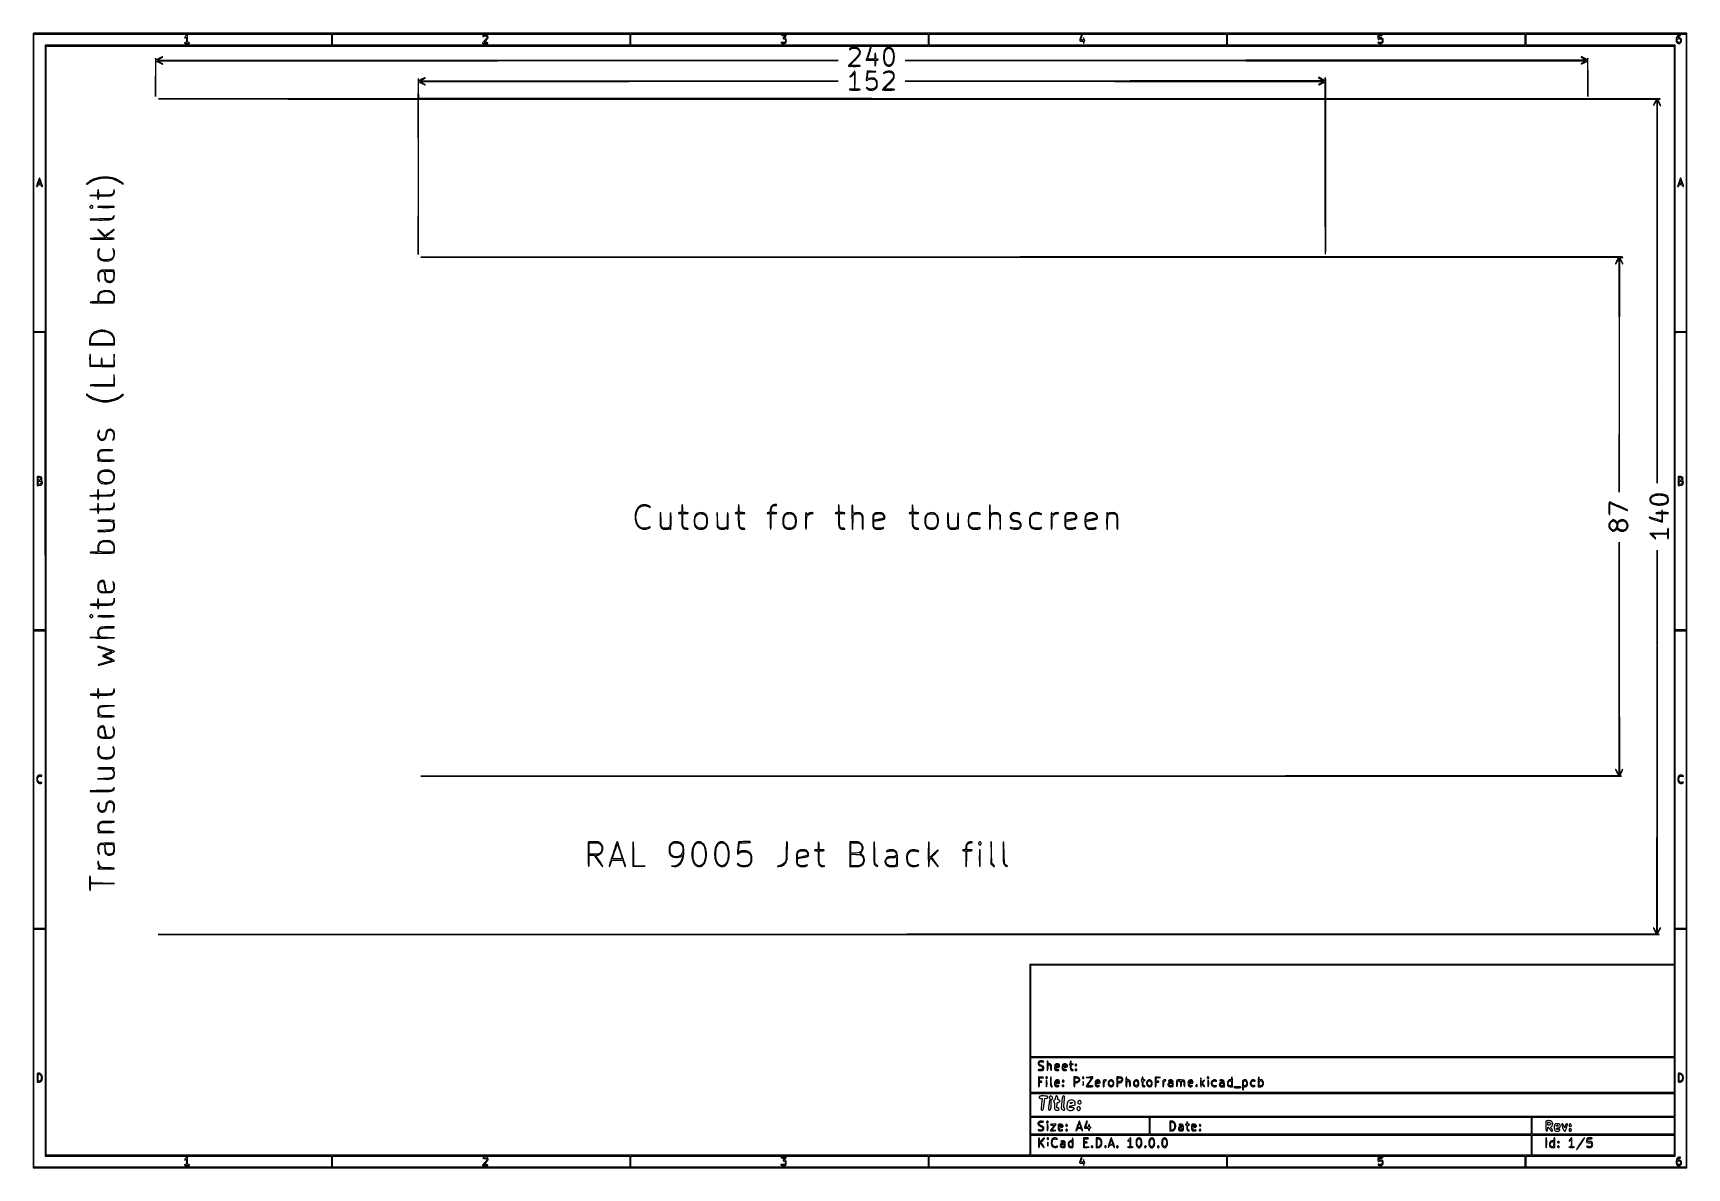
# Model space of a CAD drawing. Extents: x 117 to 3390, y 118 to 2363.
import ezdxf

# ---------------------------------------------------------------- set-up
doc = ezdxf.new("R2010")
doc.units = 0

msp = doc.modelspace()

# ---------------------------------------------------------------- linework, layer by layer
for points in [[(117.463346, 2361.750305, 0.090812), (117.267992, 2360.684755), (117.20352, 2031.426652, 0.000066), (117.180761, 1669.125388, 0.00004), (117.244614, 1239), (117.5, 117.5), (1754, 117.5), (3390.5, 117.5), (3390.5, 1240), (3390.5, 2362.5), (1754.218732, 2362.750305, 0.000029), (901.86696, 2362.831312, 0.000162), (445.294791, 2362.700308, 0.000003), (118.547025, 2362.498846, 0.311453)], [(419.174314, 2356.685549, 0.017441), (417.490359, 2354.762889, 0.156154), (417.084925, 2353.731754, 0.522951), (417.517329, 2353.387817, 0.049954), (419, 2354, -0.074759), (420.13372, 2354.403791, -0.348841), (420.708013, 2354.105999, -0.099698), (420.959048, 2352.99594, -0.005916), (421, 2349.535184, -0.009686), (420.938712, 2346.371731, -0.077149), (420.659669, 2344.941898, -0.189789), (420.054657, 2344.254648, -0.119016), (419, 2344, 0.048028), (418.234582, 2343.926307, 0.068025), (417.5875, 2343.70625, 0.088204), (417.151477, 2343.381882, 0.191087), (417, 2343, 0.322437), (417.280551, 2342.610183, 0.031449), (418.46875, 2342.29375, 0.03053), (420.083446, 2342.072205, 0.01883), (422, 2342, 0.01883), (423.916554, 2342.072205, 0.03053), (425.53125, 2342.29375, 0.031449), (426.719449, 2342.610183, 0.322437), (427, 2343, 0.191087), (426.848523, 2343.381882, 0.088204), (426.4125, 2343.70625, 0.068025), (425.765418, 2343.926307, 0.048028), (425, 2344, -0.150217), (423.925391, 2344.330303, -0.180365), (423.316667, 2345.1875, -0.059311), (423.052806, 2347.031606, -0.005909), (423, 2351.5, 0.010331), (422.940579, 2354.375556, 0.017084), (422.757455, 2356.796875, 0.011138), (422.502402, 2358.718968, 0.369738), (422.174314, 2359, 0.144193), (421.729555, 2358.869014, 0.021075), (420.952469, 2358.32013, 0.022371), (420.067318, 2357.571783, 0.017509)], [(1007.458881, 2357.933469, 0.107355), (1007.103224, 2356.927027, 0.341714), (1007.442517, 2356.351586, 0.175098), (1008.42389, 2356.319374, 0.044411), (1009.914354, 2356.954163, -0.118125), (1011.785945, 2357.444511, -0.09506), (1013.842599, 2357.094701, -0.108088), (1015.424446, 2356.07326, -0.198053), (1016, 2354.677224, -0.158144), (1015.765154, 2353.953287, -0.013047), (1014.544444, 2352.359042, -0.01644), (1012.94293, 2350.504972, -0.011914), (1011.044916, 2348.544241, 0.012847), (1009.182889, 2346.613487, 0.020193), (1007.696405, 2344.852983, 0.015276), (1006.616415, 2343.372607, 0.29659), (1006.603933, 2342.831833, 0.246073), (1007.841834, 2342.09875, 0.016886), (1012.046695, 2342.021643, 0.017081), (1016.245529, 2342.230039, 0.237699), (1017.5, 2343, 0.376967), (1017.431751, 2343.403849, 0.102648), (1016.807342, 2343.72719, 0.049544), (1015.617865, 2343.936551, 0.018807), (1013.931657, 2344), (1009.74528, 2344), (1013.87264, 2348.477657, 0.012642), (1016.652934, 2351.651298, 0.087357), (1017.677224, 2353.440778, 0.149545), (1017.754613, 2355.028177, 0.06088), (1016.964816, 2357.065741, 0.089179), (1016.256216, 2357.961468, 0.087848), (1015.276534, 2358.559934, 0.065823), (1013.914354, 2358.895706, 0.027563), (1012.023833, 2359, 0.025318), (1010.480146, 2358.921783, 0.032078), (1009.071736, 2358.686706, 0.033602), (1007.958661, 2358.346416, 0.164805)], [(1600.75, 2358.267795, -0.013579), (1603.893458, 2357.898381, -0.230715), (1604.73108, 2357.328241, -0.306116), (1604.664597, 2356.436872, -0.02141), (1602.941357, 2354.437578), (1600.882714, 2352.246253), (1603.331056, 2351.631758, -0.089223), (1605.179313, 2350.797761, -0.139326), (1606.28614, 2349.462339, -0.139049), (1606.52655, 2347.74234, -0.088718), (1605.897839, 2345.80911, -0.070869), (1605.147965, 2344.786876, -0.126792), (1604.262154, 2344.250876, -0.085882), (1602.98489, 2344.096116, -0.020644), (1600.852508, 2344.292957, 0.008162), (1598.670314, 2344.549466, 0.102322), (1597.84811, 2344.464272, 0.428287), (1597.672736, 2344.105182, 0.084635), (1598.073528, 2343.411405, 0.137814), (1599.464182, 2342.451471, 0.070925), (1601.559143, 2342.051496, 0.064684), (1603.910426, 2342.24509, 0.070129), (1606.065741, 2343.035184, 0.191748), (1607.538412, 2344.781821, 0.07533), (1608.084581, 2347.940304, 0.075635), (1607.670445, 2351.104769, 0.197374), (1606.270814, 2352.868321, -0.029951), (1605.280034, 2353.503504, -0.239641), (1605.041627, 2353.972362, -0.171109), (1605.242655, 2354.542589, -0.014424), (1606.270814, 2355.746752, 0.016111), (1606.932924, 2356.527521, 0.020257), (1607.492052, 2357.293387, 0.018826), (1607.902866, 2357.959758, 0.129419), (1608, 2358.328741, 0.37482), (1607.773805, 2358.588088, 0.012551), (1606.310937, 2358.751497, 0.018183), (1604.454636, 2358.843983, 0.010949), (1602.25, 2358.825293, 0.00087), (1598.746706, 2358.712751, 0.080672), (1598.247462, 2358.614224, 0.795152), (1598.261851, 2358.502955, 0.002203)], [(2190.182898, 2354.075573, 0.010905), (2189.457883, 2351.763536, 0.016558), (2188.938971, 2349.722371, 0.011274), (2188.609935, 2348.041336, 0.243695), (2188.757761, 2347.575573, 0.1419), (2189.165576, 2347.350935, 0.018844), (2190.143426, 2347.169074, 0.020594), (2191.348126, 2347.042097, 0.015959), (2192.666667, 2347, -0.025228), (2194.541634, 2346.905336, -0.143302), (2195.457689, 2346.533536, -0.173408), (2195.93537, 2345.766814, -0.041096), (2196.136182, 2344.25, 0.000797), (2196.235702, 2342.303207, 0.288588), (2196.315537, 2342.190086, 0.476071), (2196.405976, 2342.23883, 0.001015), (2196.736997, 2344, -0.035076), (2196.999594, 2345.012018, -0.034236), (2197.402717, 2345.985938, -0.036242), (2197.876772, 2346.78885, -0.096995), (2198.350815, 2347.25, 0.048304), (2198.852803, 2347.651605, 0.202581), (2199, 2348, 0.202581), (2198.852803, 2348.348395, 0.048304), (2198.350815, 2348.75, -0.096995), (2197.876772, 2349.21115, -0.036242), (2197.402717, 2350.014062, -0.034236), (2196.999594, 2350.987982, -0.035076), (2196.736997, 2352, 0.001015), (2196.405976, 2353.76117, 0.476071), (2196.315537, 2353.809914, 0.288588), (2196.235702, 2353.696793, 0.000797), (2196.136182, 2351.75, -0.038773), (2195.955348, 2350.333628, -0.140865), (2195.53702, 2349.538618, -0.153786), (2194.78493, 2349.126435, -0.049081), (2193.5, 2349, -0.060817), (2191.787657, 2349.209053, -0.299142), (2191.158611, 2349.889061, -0.11829), (2191.256531, 2351.27893, -0.008341), (2192.5, 2355, 0.002461), (2193.665141, 2358.354888, 0.052932), (2193.897119, 2359.375112, 0.2821), (2193.693008, 2359.817712, 0.14827), (2193.091804, 2360, 0.269883), (2192.645537, 2359.740197, 0.014992), (2191.862682, 2358.259699, 0.019807), (2191.015387, 2356.346016, 0.012882)], [(2779, 2354.5, 0.01884), (2779.109953, 2351.582904, 0.150005), (2779.59574, 2350.342002, 0.358905), (2780.423133, 2350.165047, 0.076882), (2781.699337, 2351.099337, -0.17983), (2783.090717, 2351.736681, -0.108971), (2784.905009, 2351.47471, -0.099704), (2786.571622, 2350.431597, -0.127046), (2787.531466, 2348.90086, -0.124486), (2787.655028, 2346.831269, -0.16805), (2786.728486, 2345.216977, -0.140768), (2784.84032, 2344.334851, -0.079726), (2782.296388, 2344.339329, 0.037807), (2780.163299, 2344.521719, 0.202779), (2779.107801, 2344.087343, 0.45705), (2779.162095, 2343.385014, 0.067561), (2780.581787, 2342.606989, 0.081636), (2783.872997, 2341.927839, 0.135988), (2786.610446, 2342.568024, 0.144576), (2788.517747, 2344.482263, 0.097075), (2789.445008, 2347.44958, 0.081748), (2789.323119, 2349.713056, 0.106703), (2788.461857, 2351.593313, 0.111597), (2786.938364, 2352.893262, 0.0962), (2784.919524, 2353.500781, -0.001642), (2783.932833, 2353.603548, -0.001757), (2782.968884, 2353.710576, -0.001665), (2782.141027, 2353.808233, -0.008259), (2781.676676, 2353.872377, -0.205604), (2781.38741, 2354.053467, -0.087841), (2781.193024, 2354.476573, -0.066116), (2781.119338, 2355.070703, -0.044879), (2781.186358, 2355.75, -0.136563), (2781.586472, 2356.558621, -0.085339), (2782.420324, 2357.218698, -0.060118), (2783.714593, 2357.734505, -0.026986), (2785.509682, 2358.108095, 0.001396), (2788.241461, 2358.532208, 0.701809), (2788.264873, 2358.653875, 0.127559), (2787.919877, 2358.754304, 0.000626), (2784.25, 2358.858095), (2779, 2359)], [(3371.536724, 2357.04058, 0.108622), (3369.952364, 2354.268091, 0.056378), (3369.195233, 2350.334128, 0.05716), (3369.337027, 2346.471963, 0.147218), (3370.522173, 2343.975499, 0.144019), (3373.401496, 2342.213493, 0.165781), (3376.602612, 2342.423416, 0.16098), (3379.074854, 2344.56252, 0.135392), (3380, 2347.916441, 0.098849), (3379.531373, 2350.263704, 0.102236), (3378.199611, 2352.219222, 0.109935), (3376.2921, 2353.389157, 0.1311), (3374.193523, 2353.537269, -0.087191), (3372.53938, 2353.510285, -0.45512), (3372.114805, 2354.18906, -0.154144), (3372.964831, 2355.428536, -0.029072), (3375.25, 2357.01096, 0.00279), (3377.471529, 2358.382517, 0.175116), (3377.751478, 2358.73924, 0.499257), (3377.595563, 2358.963545, 0.008955), (3375.904988, 2358.996262, 0.06368), (3374.781525, 2358.854241, 0.042027), (3373.551368, 2358.423322, 0.041919), (3372.405891, 2357.790492, 0.061757)], [(1735.75, 2333.428025, 0.02529), (1734.697073, 2332.785879, 0.032905), (1733.807812, 2332.090003, 0.034656), (1733.171461, 2331.436007, 0.177438), (1733, 2330.968063, 0.19003), (1733.261638, 2330.30451, 0.250558), (1733.86672, 2330.098182, 0.097571), (1734.915694, 2330.489321, 0.024036), (1736.44113, 2331.531803, -0.119388), (1739.204272, 2332.732454, -0.052474), (1743.209129, 2333.002816, -0.052541), (1747.157777, 2332.436573, -0.126318), (1749.733314, 2331.033829, -0.128682), (1752.37137, 2326.87073, -0.17163), (1752.233276, 2322.430743, -0.087561), (1748.843281, 2316.847997, -0.018463), (1740.976655, 2308.526626, 0.004111), (1737.15264, 2304.707307, 0.006423), (1733.930642, 2301.350731, 0.002284), (1731.219667, 2298.426251, 0.187906), (1731, 2297.862377, 0.386275), (1731.314363, 2297.516177, 0.005368), (1734.378125, 2297.253323, 0.011682), (1738.090548, 2297.062012, 0.007031), (1742.5, 2297, 0.00681), (1747.244636, 2297.064625, 0.014876), (1750.875, 2297.271739, 0.010078), (1753.617971, 2297.566068, 0.377473), (1754, 2298, 0.372191), (1753.630291, 2298.427864, 0.012036), (1751.19219, 2298.725565, 0.016525), (1747.952504, 2298.934439, 0.007835), (1743.768762, 2299), (1733.537523, 2299), (1743.217608, 2308.75, 0.015431), (1751.339569, 2317.451891, 0.093209), (1754.47074, 2322.744826, 0.184626), (1754.398712, 2327.027124, 0.101203), (1751.466667, 2331.466667, 0.023489), (1749.362757, 2333.381674, 0.072859), (1747.726631, 2334.375809, 0.075683), (1745.909075, 2334.838865, 0.026724), (1743.216667, 2334.959962, 0.026791), (1741.209199, 2334.835222, 0.021687), (1739.077708, 2334.49344, 0.022202), (1737.135489, 2334.004211, 0.051525)], [(1774.657302, 2335, 0.020868), (1773.796298, 2332.769694, 0.000452), (1770.060356, 2321.710894, 0.000127), (1766.111122, 2309.975962, 0.081273), (1766, 2309.296838, 0.402637), (1766.116105, 2309.176032, 0.001194), (1768.496875, 2309.087196, 0.005454), (1771.240705, 2309.021334, 0.003273), (1774.5, 2309), (1783, 2309), (1783, 2303.5, 0.017105), (1783.072146, 2301.39166, 0.027868), (1783.29375, 2299.615625, 0.026982), (1783.608967, 2298.292067, 0.332234), (1784, 2298, 0.332234), (1784.391033, 2298.292067, 0.026982), (1784.70625, 2299.615625, 0.027868), (1784.927854, 2301.39166, 0.017105), (1785, 2303.5, -0.009989), (1785.061983, 2306.602179, -0.074966), (1785.338227, 2308.041596, -0.183714), (1785.928755, 2308.738955, -0.12687), (1786.940983, 2309, 0.046881), (1787.729296, 2309.074077, 0.046318), (1788.49335, 2309.29375, 0.050262), (1789.123976, 2309.616444, 0.111412), (1789.5, 2310, 0.253782), (1789.521766, 2310.384801, 0.1651), (1789.205217, 2310.712684, 0.083483), (1788.520664, 2310.931329, 0.035659), (1787.559017, 2311, -0.068482), (1786.076558, 2311.203999, -0.227338), (1785.356626, 2311.836163, -0.093808), (1785.054965, 2313.210459, -0.007252), (1785, 2317, 0.015416), (1784.928566, 2319.316313, 0.025878), (1784.708333, 2321.25, 0.024068), (1784.395008, 2322.696775, 0.339565), (1784, 2323, 0.339565), (1783.604992, 2322.696775, 0.024068), (1783.291667, 2321.25, 0.025878), (1783.071434, 2319.316313, 0.015416), (1783, 2317), (1783, 2311), (1776, 2311, -0.010773), (1773.316174, 2311.057833, -0.017801), (1771.05625, 2311.236033, -0.012034), (1769.27088, 2311.484636, -0.367403), (1769, 2311.803516, -0.074672), (1769.087579, 2312.386675, -0.001311), (1770.034507, 2315.439654, -0.003272), (1771.172118, 2318.991986, -0.002172), (1772.521728, 2323.053516, 0.006966), (1773.844154, 2327.164564, 0.009778), (1774.90115, 2330.87197, 0.006485), (1775.680387, 2333.985847, 0.118595), (1775.676486, 2335, 0.012339), (1775.441872, 2335.865848, 0.331808), (1775.261976, 2336, 0.28735), (1775.05831, 2335.872419, 0.01035)], [(1805.16303, 2332.152293, 0.061193), (1802.773948, 2329.299723, 0.078259), (1801.382133, 2326.172755, 0.053019), (1800.706169, 2321.892559, 0.01423), (1800.552862, 2315, 0.026494), (1800.946187, 2308.363172, 0.071086), (1802.132962, 2303.793682, 0.097054), (1804.271853, 2300.595996, 0.085907), (1807.54519, 2298.277059, 0.020891), (1809.662293, 2297.373978, 0.090602), (1811, 2297.129575, 0.090602), (1812.337707, 2297.373978, 0.020891), (1814.45481, 2298.277059, 0.086027), (1817.428033, 2300.384459, 0.083901), (1819.549176, 2303.386292, 0.064612), (1820.934979, 2307.586387, 0.02888), (1821.701887, 2313.366502, 0.030763), (1821.780609, 2319.584401, 0.051465), (1820.991139, 2324.74907, 0.0617), (1819.333318, 2328.926748, 0.079774), (1816.807206, 2332.180097, 0.069848), (1813.880835, 2334.233639, 0.119263), (1810.992668, 2334.925187, 0.118846), (1808.100705, 2334.220634, 0.069062)], [(1815.99127, 2330.162576, -0.086255), (1818.043409, 2327.247035, -0.056632), (1819.369577, 2323.350957, -0.046638), (1819.962927, 2318.500775, -0.028124), (1819.802292, 2312.705831, -0.033461), (1819.121264, 2308.225352, -0.05704), (1817.889544, 2304.649164, -0.068851), (1816.099477, 2301.935564, -0.085382), (1813.75, 2300.036327, -0.026096), (1812.105267, 2299.22699, -0.101625), (1811, 2299, -0.101625), (1809.894733, 2299.22699, -0.026096), (1808.25, 2300.036327, -0.087946), (1805.798696, 2302.038596, -0.073868), (1804.005897, 2304.87934, -0.05815), (1802.817938, 2308.728716, -0.029118), (1802.182323, 2313.789182, -0.035353), (1802.2043, 2319.358404, -0.04644), (1803.051137, 2324.368741, -0.05378), (1804.608121, 2328.410506, -0.107693), (1806.775465, 2331.038021, -0.06287), (1809.220899, 2332.507021, -0.128215), (1811.416599, 2332.862104, -0.120832), (1813.593453, 2332.103788, -0.052471)], [(3376.418213, 2351.393011, -0.21813), (3377.603719, 2350.182245, -0.088472), (3378.000765, 2347.853051, -0.088121), (3377.56841, 2345.52249, -0.214494), (3376.364077, 2344.309468, -0.179355), (3373.963526, 2344.281931, -0.156566), (3371.960745, 2345.81738, -0.153965), (3371.205482, 2348.253956, -0.173658), (3372.039869, 2350.548039, -0.046265), (3372.994876, 2351.503446, -0.126289), (3373.852006, 2351.908951, -0.109528), (3374.874635, 2351.880778, -0.030179)], [(359.396651, 2277), (359.473227, 2237.5), (359.749571, 2272.25, -0.001976), (359.929683, 2287.379677, -0.005326), (360.214653, 2298.127568, -0.001555), (360.553309, 2306.532565, -0.401564), (361.041475, 2307, -0.096102), (361.693876, 2306.873437, -0.006017), (363.512836, 2306.114521, -0.008703), (365.667148, 2305.140276, -0.006342), (368.028517, 2303.985605, 0.002417), (373.11696, 2301.447763, 0.277879), (373.830139, 2301.508008, 0.543922), (373.806657, 2301.960134, 0.002618), (369.005244, 2304.692314), (364.010488, 2307.5), (1037.255244, 2308.001108), (1710.5, 2308.502216), (1036.5, 2308.781384), (362.5, 2309.060552), (368.5, 2312.517763, 0.002603), (373.575755, 2315.477726, 0.647119), (373.531435, 2315.875198, 0.194882), (372.622877, 2315.807948, 0.002164), (367, 2313, -0.002939), (364.688742, 2311.850276, -0.004469), (362.66614, 2310.88125, -0.001738), (360.922592, 2310.072376, -0.108143), (360.591875, 2310, -0.321283), (360.390437, 2310.144336, -0.016554), (360.144882, 2310.954688, -0.021193), (359.911572, 2312.004207, -0.013225), (359.723396, 2313.25, 0.933837), (359.564948, 2313.241266, 0.00108), (359.461044, 2303.942187, 0.001794), (359.395882, 2291.929902, 0.000944)], [(3181, 2315.516846, 0.254488), (3181.147885, 2315.245108, 0.004924), (3182.542188, 2314.362857, 0.010583), (3184.237662, 2313.362281, 0.006737), (3186.25, 2312.266846), (3191.5, 2309.5), (2517.5, 2308.998893), (1843.5, 2308.497786), (2517.5, 2308.188047), (3191.5, 2307.878308), (3186.25, 2305.232331, 0.011464), (3184.238189, 2304.15986, 0.017291), (3182.542188, 2303.126386, 0.012222), (3181.218201, 2302.20831, 0.239439), (3181, 2301.778782, 0.503889), (3181.256287, 2301.589043, 0.014444), (3182.754123, 2302.093913, 0.01824), (3184.680661, 2302.88688, 0.010134), (3186.971483, 2303.985605, -0.00324), (3189.297228, 2305.140789, -0.004881), (3191.340289, 2306.114521, -0.002061), (3193.095458, 2306.921333, -0.107094), (3193.458525, 2307, -0.407303), (3193.6716, 2306.791906, -0.000217), (3193.903815, 2296.792188, -0.002318), (3194.107416, 2285.574876, -0.00139), (3194.250429, 2272.25), (3194.526773, 2237.5), (3194.603349, 2277, 0.000941), (3194.604205, 2291.931001, 0.001788), (3194.539327, 2303.947167, 0.001069), (3194.435852, 2313.258215, 0.933755), (3194.277869, 2313.26695), (3193.875811, 2310.0339), (3187.966422, 2313.01695, 0.00324), (3184.050283, 2314.962074, 0.027503), (3182.240959, 2315.726038, 0.093891), (3181.341485, 2315.868707, 0.405474)], [(879.160037, 2254.251919), (879, 2233.003839), (622.25, 2232.749992), (365.5, 2232.496145), (622.246826, 2232.248072), (878.993652, 2232), (879.250023, 2078.25), (879.506395, 1924.5), (879.753198, 2078.25), (880, 2232), (1777, 2232), (2674, 2232), (2674, 2079, 0.000427), (2674.057574, 2011.580042, 0.001207), (2674.251634, 1964.5, 0.000083), (2674.506389, 1926.490232, 0.412203), (2675, 1926, 0.412203), (2675.493611, 1926.490232, 0.000083), (2675.748366, 1964.5, 0.001207), (2675.942426, 2011.580042, 0.000427), (2676, 2079), (2676, 2232), (3003.014395, 2232), (3330.02879, 2232), (3327.014395, 2226.028517, 0.002313), (3324.206886, 2220.402335, 0.196565), (3324.141276, 2219.467224, 0.644362), (3324.554377, 2219.422493, 0.002779), (3327.517763, 2224.5), (3330.974973, 2230.5), (3331.235523, 1851.5), (3331.496073, 1472.5), (3331.998037, 1850.91883), (3332.5, 2229.337661), (3334.920937, 2224.16883, 0.012509), (3335.909771, 2222.188179, 0.018811), (3336.87849, 2220.518344, 0.014069), (3337.746443, 2219.226048, 0.242393), (3338.185333, 2219, 0.500537), (3338.384086, 2219.26548, 0.015797), (3337.895546, 2220.754123, 0.019112), (3337.110589, 2222.680624, 0.010587), (3336.014395, 2224.971483, -0.003321), (3334.859226, 2227.298143, -0.004991), (3333.885479, 2229.344095, -0.002151), (3333.080221, 2231.100239, -0.106811), (3333, 2231.471483, -0.32341), (3333.148871, 2231.677569, -0.031002), (3333.783333, 2231.844748, -0.030267), (3334.644498, 2231.961842, -0.018659), (3335.666667, 2232, 0.017978), (3336.655722, 2232.035575, 0.039938), (3337.400533, 2232.149467, 0.08056), (3337.801966, 2232.315578, 0.484004), (3337.824511, 2232.508823, 0.19852), (3337.319344, 2232.718517, 0.000003), (3240.334413, 2232.864313, 0.00024), (3133.483565, 2232.972961, 0.000144), (3006.657844, 2233.004485), (2676, 2232.991325), (2676, 2253.436646, 0.00377), (2675.935716, 2261.961259, 0.00809), (2675.730215, 2268.532864, 0.003614), (2675.444278, 2273.758091, 0.243479), (2675, 2274.5, 0.297719), (2674.608231, 2274.490145, 0.145541), (2674.281216, 2274.083987, 0.069343), (2674.066344, 2273.243706, 0.027979), (2674, 2272.059017, -0.007619), (2673.981865, 2270.868961, -0.01125), (2673.926562, 2269.826026, -0.006667), (2673.849511, 2268.960698, -0.174042), (2673.75, 2268.752987, -0.19688), (2673.502198, 2268.650952), (2551.667188, 2268.43008, -0.000093), (2417.649159, 2268.212137, -0.000056), (2258.5, 2268.000601), (1843.5, 2267.495229), (2258, 2267.199515), (2672.5, 2266.903801), (2666.649954, 2263.88528, 0.009592), (2664.44197, 2262.691821, 0.016695), (2662.664898, 2261.606911, 0.011345), (2661.323635, 2260.681041, 0.461444), (2661.298763, 2260.367903, 0.288753), (2661.707647, 2260.275101, 0.008437), (2663.443305, 2260.920299, 0.014497), (2665.524158, 2261.80441, 0.00918), (2667.898809, 2262.948919), (2674, 2266.02879), (2674, 2249.51384), (2674, 2232.99889), (1777.25, 2233.249445), (880.5, 2233.5), (880.225229, 2249.75, -0.00319), (880.159629, 2255.981044, -0.005321), (880.1937, 2261.226562, -0.001137), (880.282165, 2265.783173, -0.407876), (880.503745, 2266, -0.106268), (880.890505, 2265.916861, -0.002325), (882.648628, 2265.114521, -0.005199), (884.700106, 2264.140745, -0.003475), (887.028517, 2262.985605, 0.002508), (892.20993, 2260.40257, 0.363881), (892.821519, 2260.552579, 0.444202), (892.710118, 2261.091742, 0.002575), (887.75, 2263.970388), (882.5, 2266.981232), (1296.5, 2267.23882), (1710.5, 2267.496407), (1296.581174, 2267.998204), (882.662348, 2268.5), (887.831174, 2270.920937, 0.012509), (889.811824, 2271.909771, 0.018811), (891.481657, 2272.87849, 0.014069), (892.773952, 2273.746443, 0.242392), (893, 2274.185333, 0.500537), (892.73452, 2274.384086, 0.015797), (891.245877, 2273.895546, 0.019112), (889.319376, 2273.110589, 0.010587), (887.028517, 2272.014395, -0.002925), (884.706326, 2270.859151, -0.00445), (882.674516, 2269.885479, -0.001724), (880.922739, 2269.072441, -0.108191), (880.591875, 2269, -0.321283), (880.390437, 2269.144336, -0.016554), (880.144882, 2269.954688, -0.021193), (879.911572, 2271.004207, -0.013225), (879.723396, 2272.25, 0.915559), (879.557205, 2272.244121, 0.005364), (879.391539, 2268.303689, 0.004054), (879.249745, 2262.188356, 0.001886)], [(1741.545191, 2285.281208, -0.02953), (1740.628603, 2283.981972, -0.012364), (1739.25135, 2282.340738, -0.012183), (1737.687384, 2280.652676, -0.015478), (1736.159732, 2279.176622, 0.004395), (1734.065769, 2277.241254, 0.093828), (1733.57142, 2276.561586, 0.593868), (1733.75809, 2276.305599, 0.037128), (1734.916059, 2276.546715, 0.06223), (1736.040653, 2277.027247, 0.024491), (1737.45487, 2277.947917, 0.023784), (1738.90367, 2279.104289, 0.027375), (1740.166059, 2280.342954), (1743, 2283.445723), (1743, 2267.722861), (1743, 2252), (1738, 2252, 0.01883), (1736.083446, 2251.927795, 0.03053), (1734.46875, 2251.70625, 0.031449), (1733.280551, 2251.389817, 0.322437), (1733, 2251, 0.373418), (1733.372518, 2250.570757, 0.011579), (1735.875, 2250.27381, 0.016146), (1739.197465, 2250.065344, 0.007593), (1743.5, 2250, 0.007593), (1747.802535, 2250.065344, 0.016146), (1751.125, 2250.27381, 0.011579), (1753.627482, 2250.570757, 0.373418), (1754, 2251, 0.323303), (1753.718446, 2251.389919, 0.031051), (1752.519342, 2251.70625, 0.030296), (1750.891567, 2251.927801, 0.018678), (1748.959463, 2252), (1743.918926, 2252), (1744.046705, 2269.579424, 0.002422), (1744.063122, 2276.351203, 0.003887), (1744.004238, 2282.127604, 0.000851), (1743.904775, 2287.184018, 0.193365), (1743.722701, 2287.610633, 0.38385), (1743.446844, 2287.625097, 0.03463), (1742.896696, 2287.112725, 0.03117), (1742.239407, 2286.315335, 0.017929)], [(1767.493747, 2281.016675, -0.003491), (1767.220054, 2278.320057, -0.003411), (1766.906736, 2275.606461, -0.003361), (1766.59939, 2273.227783, -0.012794), (1766.359685, 2271.75, 0.039117), (1766.154768, 2269.863488, 0.316012), (1766.60784, 2269.175197, 0.234634), (1767.562064, 2269.255976, 0.02555), (1769.44113, 2270.531803, -0.123518), (1772.330843, 2271.759584, -0.047564), (1776.713155, 2272.026884, -0.04751), (1781.038373, 2271.465439, -0.132261), (1783.722299, 2270.044091, -0.120178), (1786.069465, 2266.473747, -0.092618), (1786.803741, 2261.854701, -0.093636), (1785.820707, 2257.326797, -0.126611), (1783.288363, 2254.012186, -0.106019), (1780.413354, 2252.604671, -0.052309), (1776.365701, 2252.036344, -0.052522), (1772.341207, 2252.318408, -0.118713), (1769.55887, 2253.531803, 0.023275), (1767.456109, 2254.973525, 0.325342), (1766.592383, 2254.908965, 0.427167), (1766.54881, 2254.179926, 0.025397), (1768.305764, 2252.468399, 0.042826), (1769.972676, 2251.23785, 0.064096), (1771.621465, 2250.496988, 0.053123), (1773.622696, 2250.115974, 0.020501), (1776.450008, 2250, 0.020337), (1779.415958, 2250.12069, 0.062481), (1781.379605, 2250.531305, 0.071842), (1783.027633, 2251.377539, 0.033399), (1784.894245, 2252.90121, 0.033022), (1786.633136, 2254.755041, 0.08967), (1787.506831, 2256.322384, 0.068653), (1787.898826, 2258.332623, 0.013874), (1788, 2261.978133, 0.01442), (1787.895938, 2265.585586, 0.065555), (1787.502773, 2267.645466, 0.083965), (1786.637398, 2269.279426, 0.032712), (1784.946391, 2271.207455, 0.029968), (1782.936443, 2272.989899, 0.102303), (1781.379301, 2273.764618, 0.072215), (1779.364416, 2273.994479, 0.01021), (1775.184322, 2273.781076), (1768.475862, 2273.301088), (1768.781808, 2277.400544, -0.013726), (1769.375876, 2283.207792, -0.182681), (1770.37125, 2285.070469, -0.166346), (1772.388145, 2285.897109, -0.010927), (1778.769052, 2286.136182, 0.002751), (1785.240977, 2286.272754, 0.826779), (1785.28865, 2286.563577, 0.076373), (1783.724419, 2286.879213, 0.001605), (1775.804607, 2287.223534), (1768.109214, 2287.533351)], [(1802.743705, 2285.696113, 0.021796), (1800.449152, 2284.16139, 0.439896), (1800.367631, 2283.415465, 0.322638), (1801.257165, 2283.21035, 0.019925), (1803.85741, 2284.426264, -0.05878), (1806.8079, 2285.536244, -0.058373), (1809.942715, 2285.93265, -0.059018), (1813.052206, 2285.593227, -0.062738), (1815.928479, 2284.536985, -0.05363), (1817.935929, 2283.209088, -0.099499), (1819.16065, 2281.697334, -0.08704), (1819.802032, 2279.687466, -0.033827), (1820, 2276.764664, -0.116406), (1819.504066, 2274.663341, -0.048748), (1817.947359, 2272.185636, -0.025365), (1814.928629, 2268.667143, -0.004712), (1809, 2262.543773, 0.002925), (1804.783301, 2258.219601, 0.00465), (1801.23125, 2254.464862, 0.001229), (1798.18238, 2251.165145, 0.188032), (1798, 2250.697321, 0.393537), (1798.26215, 2250.415835, 0.003266), (1801.525, 2250.204838, 0.009064), (1805.398735, 2250.050129, 0.005447), (1810, 2250, 0.006475), (1814.96574, 2250.064309, 0.014311), (1818.75, 2250.270833, 0.00943), (1821.613708, 2250.563953, 0.379241), (1822, 2251, 0.372191), (1821.630291, 2251.427864, 0.012036), (1819.19219, 2251.725565, 0.016525), (1815.952504, 2251.934439, 0.007835), (1811.768762, 2252), (1801.537523, 2252), (1811.228511, 2261.75, 0.005805), (1816.570372, 2267.250664, 0.029899), (1819.303289, 2270.499502, 0.054222), (1820.791444, 2273.032157, 0.066862), (1821.572374, 2275.655049, 0.073408), (1821.604915, 2279.15395, 0.072974), (1820.626067, 2282.52065, 0.080058), (1818.84243, 2285.193759, 0.125754), (1816.533634, 2286.681516, 0.061025), (1813.241151, 2287.350049, 0.037458), (1809.277288, 2287.3641, 0.037782), (1805.48045, 2286.802433, 0.081061)], [(2661, 2274.516846, 0.278286), (2661.357633, 2273.924044, 0.002744), (2665.946049, 2271.537389, 0.004771), (2670.39361, 2269.308279, 0.119776), (2671.716756, 2269.017052, 0.745909), (2671.810855, 2269.360699, 0.004235), (2667.486766, 2271.999013, 0.004184), (2663.001876, 2274.632857, 0.125632), (2661.75, 2274.982948, 0.062695), (2661.463226, 2274.953452, 0.082269), (2661.220313, 2274.853064, 0.100658), (2661.057928, 2274.699744, 0.154579)], [(126.582122, 2068.246591, 0.002688), (125.592717, 2065.221519, 0.003951), (124.758498, 2062.551434, 0.001899), (124.076476, 2060.275257, 0.071955), (124, 2059.746591, 0.23472), (124.316882, 2059.108759, 0.295544), (124.960081, 2059.061152, 0.125112), (125.76882, 2059.81423, 0.079244), (126.289749, 2061, -0.086303), (126.710132, 2061.921589, -0.114879), (127.386534, 2062.541572, -0.090624), (128.397263, 2062.890478, -0.037928), (129.838993, 2063, -0.03952), (131.267433, 2062.88692, -0.085709), (132.306029, 2062.532339, -0.105868), (133.028205, 2061.910418, -0.0856), (133.5, 2061, 0.044252), (133.819731, 2060.234772, 0.053247), (134.253693, 2059.5875, 0.062034), (134.730121, 2059.14377, 0.157782), (135.174376, 2059, 0.134574), (135.536366, 2059.099226, 0.145185), (135.78468, 2059.367188, 0.120098), (135.875259, 2059.772328, 0.076744), (135.792142, 2060.25, -0.000851), (135.518081, 2061.066691, -0.000065), (134.785696, 2063.2625, -0.00009), (133.912877, 2065.882062, -0.000068), (132.958308, 2068.75, 0.008035), (131.983857, 2071.529112, 0.012777), (131.051844, 2073.870313, 0.006647), (130.206544, 2075.7749, 0.292921), (129.855278, 2076, 0.295098), (129.502488, 2075.771924, 0.005881), (128.608737, 2073.722436, 0.011985), (127.621794, 2071.218742, 0.007511)], [(131.454993, 2067.25, -0.033831), (131.724739, 2066.075588, -0.179582), (131.597698, 2065.439879, -0.209934), (131.104061, 2065.099024, -0.047652), (130.067388, 2065, -0.048711), (128.711985, 2065.13236, -0.260652), (128.166627, 2065.596058, -0.142426), (128.098209, 2066.528505, -0.01299), (128.647568, 2068.816087, -0.07564), (129.218969, 2070.121273, -0.39825), (129.908895, 2070.296818, -0.168474), (130.669389, 2069.443844, -0.025237)], [(244.324049, 2076.07065, 0.01282), (238.935643, 2074.462531, 0.030486), (235.049072, 2072.925413, 0.032167), (231.50329, 2070.97968, 0.015838), (227.25, 2068.083171, 0.010486), (223.067363, 2064.900165, 0.527663), (223.130033, 2064.028162, 0.278498), (224.468537, 2064.048567, 0.00952), (229.049547, 2067.033647, -0.027663), (234.322938, 2070.203569, -0.031382), (239.701231, 2072.625945, -0.029214), (245.661766, 2074.483035, -0.019133), (252.708135, 2075.950771, -0.05717), (262.274829, 2076.457152, -0.045313), (272.516023, 2074.889451, -0.044601), (282.484795, 2071.456987, -0.050602), (291.244946, 2066.419492, 0.01263), (293.125747, 2065.139027, 0.028242), (294.629424, 2064.286041, 0.053849), (295.567699, 2063.941479, 0.589757), (295.783574, 2064.173466, 0.157981), (294.182251, 2066.371367, 0.018553), (289.082674, 2069.790835, 0.023243), (283.271421, 2073.019317, 0.037911), (278.046948, 2075.135392, 0.042174), (270.240877, 2076.919982, 0.02819), (261.102713, 2077.690236, 0.028296), (252.003096, 2077.427636, 0.04477)], [(3375.041692, 2068.75, -0.000068), (3374.087123, 2065.882062, -0.00009), (3373.214304, 2063.2625, -0.000065), (3372.481919, 2061.066691, -0.000851), (3372.207858, 2060.25, 0.072576), (3372.120622, 2059.772145, 0.116149), (3372.200854, 2059.367188, 0.145491), (3372.433456, 2059.09973, 0.142461), (3372.77638, 2059, 0.167833), (3373.193743, 2059.144155, 0.064564), (3373.629454, 2059.5875, 0.054461), (3374.016486, 2060.234705, 0.043617), (3374.289749, 2061, -0.087628), (3374.718886, 2061.934263, -0.118298), (3375.409414, 2062.552101, -0.0897), (3376.458857, 2062.894612, -0.034152), (3378, 2063, -0.034152), (3379.541143, 2062.894612, -0.0897), (3380.590586, 2062.552101, -0.118298), (3381.281114, 2061.934263, -0.087628), (3381.710251, 2061, 0.079244), (3382.23118, 2059.81423, 0.125112), (3383.039919, 2059.061152, 0.295544), (3383.683118, 2059.108759, 0.23472), (3384, 2059.746591, 0.082525), (3383.648481, 2061.861856, 0.004106), (3381.308446, 2068.528633, 0.001645), (3378.740347, 2075.584398, 0.314394), (3378.144722, 2076, 0.292921), (3377.793456, 2075.7749, 0.006647), (3376.948156, 2073.870313, 0.012777), (3376.016143, 2071.529112, 0.008035)], [(3379.369714, 2068.75, -0.013301), (3379.904426, 2066.519, -0.140626), (3379.838879, 2065.594513, -0.259686), (3379.305551, 2065.133828, -0.051119), (3378, 2065, -0.035709), (3377.23497, 2065.054706, -0.054618), (3376.591511, 2065.220313, -0.072059), (3376.153178, 2065.462569, -0.239486), (3376.013655, 2065.75, -0.054206), (3376.21089, 2067.300719, -0.031733), (3376.761621, 2069.092106, -0.025366), (3377.446649, 2070.657819, -0.284214), (3378, 2071, -0.211503), (3378.335635, 2070.851376, -0.047594), (3378.718633, 2070.339063, -0.041424), (3379.082726, 2069.611582, -0.029858)], [(245, 2047.542064), (245, 2042.084129), (237.25, 2041.743308), (229.5, 2041.402488), (237.25, 2041.201244), (245, 2041), (245, 2037.5, 0.027026), (245.072542, 2036.158889, 0.042582), (245.29375, 2035.028125, 0.052312), (245.614308, 2034.232098, 0.277684), (246, 2034, 0.279481), (246.385822, 2034.233932, 0.051477), (246.70625, 2035.041276, 0.042093), (246.927475, 2036.18648, 0.026678), (247, 2037.544769), (247, 2041.089539), (259.369368, 2040.939674, 0.007233), (264.633696, 2040.952049, 0.012763), (268.976401, 2041.136035, 0.012362), (272.344313, 2041.44876, 0.093795), (273.859018, 2041.924549, 0.094259), (275.848801, 2043.531499, 0.070321), (277.357893, 2045.922222, 0.071586), (278.123838, 2048.58861, 0.106681), (277.940807, 2051, 0.002178), (277.44999, 2052.628867, 0.237913), (277.296361, 2052.789163, 0.498721), (277.173821, 2052.707866, 0.003643), (277.09968, 2051.297053, -0.059859), (276.669231, 2048.708687, -0.060576), (275.638605, 2046.307086, -0.064532), (274.142521, 2044.36043, -0.090022), (272.342675, 2043.110272, -0.077625), (270.788542, 2042.675823, -0.009471), (267.257395, 2042.326142, -0.011041), (263.016787, 2042.081253, -0.008901), (258.452947, 2042), (247, 2042), (247, 2047.5, 0.017105), (246.927854, 2049.60834, 0.027868), (246.70625, 2051.384375, 0.026982), (246.391033, 2052.707933, 0.332234), (246, 2053, 0.331479), (245.609066, 2052.708834, 0.027323), (245.29375, 2051.396731, 0.028074), (245.072151, 2049.63427, 0.017238)], [(230.628013, 2020.518755, 0.025094), (229.594716, 2019.651368, 0.180528), (229.307851, 2019.079686, 0.195599), (229.477516, 2018.486193, 0.030166), (230.306584, 2017.550558, 0.047972), (231.663012, 2016.432128, 0.146761), (232.789142, 2016.081041, 0.161788), (233.85294, 2016.421835, 0.061891), (235, 2017.5, 0.045289), (235.569081, 2018.327894, 0.128626), (235.744889, 2019, 0.128626), (235.569081, 2019.672106, 0.045289), (235, 2020.5, 0.041052), (233.955152, 2021.567272, 0.179302), (233.141647, 2021.872663, 0.141531), (232.208908, 2021.607573, 0.022516)], [(275.610721, 1999.214112, -0.030843), (274.903288, 1998.031027, -0.030032), (274.049877, 1996.932842, -0.031451), (273.183077, 1996.062839, -0.089728), (272.455198, 1995.621181, -0.082832), (271.23294, 1995.37199, -0.001914), (265.31409, 1995.182472, -0.00421), (258.359707, 1995.045031, -0.002835), (250.418213, 1995, 0.003527), (241.727058, 1994.938696, 0.008708), (235.354553, 1994.737756, 0.003864), (230.429787, 1994.458394, 0.395476), (230, 1994, 0.395349), (230.429406, 1993.54181, 0.003904), (235.325159, 1993.262315, 0.008756), (241.661535, 1993.061329, 0.003549), (250.300635, 1993, 0.005271), (264.738065, 1993.152191, 0.043388), (271.267876, 1993.858864, 0.109421), (274.866382, 1995.43359, 0.137316), (277.111055, 1998.282065, 0.025387), (277.984132, 2000.721416, 0.339137), (277.668546, 2001.557345, 0.405631), (276.887498, 2001.38693, 0.027013)], [(245.5, 2019, 0.555189), (245.728093, 2018.539696, 0.008612), (249.275284, 2018.255767, 0.011585), (254.269711, 2018.058485, 0.004078), (261.440983, 2018, 0.004461), (268.423813, 2018.062305, 0.010618), (273.610246, 2018.265098, 0.005559), (277.585268, 2018.549535, 0.390236), (278, 2019, 0.389138), (277.588283, 2019.448905, 0.005929), (273.764754, 2019.734317, 0.011004), (268.768322, 2019.93749, 0.004658), (262.059017, 2020, 0.00507), (255.523631, 2019.933728, 0.010009), (250.337597, 2019.724625, 0.005209), (246.205685, 2019.43187, 0.238385)], [(245.664532, 1974.331198, 0.379725), (245.631732, 1973.781375, 0.007259), (247.577319, 1971.379117, 0.013651), (250.08235, 1968.537717, 0.008232), (253.196781, 1965.302192), (261.455844, 1957), (245.727922, 1957, 0.00473), (239.112908, 1956.937416, 0.011144), (234.181981, 1956.734105, 0.006066), (230.410629, 1956.448344, 0.388737), (230, 1956, 0.398709), (230.439727, 1955.536224, 0.002895), (236.25, 1955.260417, 0.007459), (243.722954, 1955.060662, 0.002951), (254, 1955, 0.002951), (264.277046, 1955.060662, 0.007459), (271.75, 1955.260417, 0.002895), (277.560273, 1955.536224, 0.398709), (278, 1956, 0.348923), (277.679011, 1956.40397, 0.02072), (276.038747, 1956.713477, 0.02331), (273.843636, 1956.930294, 0.012961), (271.154988, 1957, -0.011973), (267.680448, 1957.083216, -0.039726), (265.414319, 1957.373265, -0.062273), (263.849577, 1957.911146, -0.095224), (262.706634, 1958.771672, -0.171017), (262.192034, 1959.999733, -0.194191), (262.598122, 1961.202717, -0.052844), (264.376934, 1962.880044, -0.004233), (269.551646, 1966.748848, 0.008195), (272.78919, 1969.209587, 0.012372), (275.518296, 1971.466805, 0.007171), (277.705912, 1973.42504, 0.209572), (278, 1974.095865, 0.429208), (277.744437, 1974.338735, 0.082353), (277.045313, 1974.185876, 0.044769), (275.998045, 1973.655125, 0.021269), (274.75, 1972.79931, -0.000163), (273.107649, 1971.568096, -0.000057), (270.748304, 1969.800997, -0.000057), (268.153313, 1967.858328, -0.000066), (265.691033, 1966.015956), (259.882067, 1961.670669), (253.136707, 1968.364341, 0.010149), (250.498179, 1970.878439, 0.016778), (248.159294, 1972.878245, 0.010762), (246.202675, 1974.372878, 0.369626)], [(246.160515, 1933.452947, 0.076592), (245.204105, 1930.058546, 0.043018), (245.050541, 1925.767555, 0.043132), (245.630299, 1921.544217, 0.081414), (246.9187, 1918.365664, 0.076729), (249.348252, 1915.485475, 0.079017), (252.51059, 1913.506372, 0.065816), (256.619187, 1912.369058, 0.034808), (261.903638, 1912.003738, 0.060425), (269.04609, 1912.874174, 0.119848), (274.074597, 1915.495462, 0.128747), (277.115285, 1919.982042, 0.075486), (278.340729, 1926.393694, 0.018038), (278.346553, 1929.179992, 0.04346), (278.098175, 1931.225291, 0.057031), (277.56331, 1932.83042, 0.062397), (276.691144, 1934.220861), (274.829727, 1936.5), (275.536432, 1934, -0.067127), (276.837478, 1924.862859, -0.1676), (274.714589, 1918.55682, -0.17173), (269.204989, 1914.995618, -0.071152), (260.248594, 1914.172829, -0.010064), (255.722896, 1914.49279, -0.062816), (253.458829, 1914.989993, -0.091533), (251.778463, 1915.9615, -0.033719), (249.812587, 1917.883722, -0.027863), (248.154078, 1919.962139, -0.084528), (247.371393, 1921.586011, -0.071496), (247.1025, 1923.525987, -0.016166), (247.227047, 1926.859032, -0.010753), (247.436253, 1929.146987, -0.011748), (247.739101, 1931.357028, -0.011255), (248.084448, 1933.231567, -0.055678), (248.41736, 1934.25, 0.041122), (248.66424, 1934.937016, 0.087272), (248.714134, 1935.498175, 0.151042), (248.56854, 1935.857221, 0.225126), (248.267504, 1936, 0.18107), (247.826674, 1935.834946, 0.040811), (247.258155, 1935.251803, 0.037245), (246.674235, 1934.428091, 0.028679)], [(2070, 1919.999369), (884.5, 1919.498738), (2069.764395, 1919.249369), (3255.02879, 1919), (3251.948919, 1912.898809, 0.00918), (3250.80441, 1910.524158, 0.014497), (3249.920299, 1908.443305, 0.008437), (3249.275101, 1906.707647, 0.288753), (3249.367903, 1906.298763, 0.461444), (3249.681041, 1906.323635, 0.011345), (3250.606911, 1907.664898, 0.016695), (3251.691821, 1909.44197, 0.009592), (3252.88528, 1911.649954), (3255.903801, 1917.5), (3256.198702, 1686), (3256.493603, 1454.5), (3256.996802, 1685.5), (3257.5, 1916.5), (3260.266846, 1911.25, 0.002706), (3262.957, 1906.21181, 0.496259), (3263.466224, 1906.132949, 0.325867), (3263.584925, 1906.811792, 0.002638), (3261.014395, 1911.971483, -0.003321), (3259.859226, 1914.298143, -0.004991), (3258.885479, 1916.344095, -0.002151), (3258.080221, 1918.100239, -0.106811), (3258, 1918.471483, -0.34025), (3258.1595, 1918.678735, -0.023397), (3258.930208, 1918.844748, -0.025659), (3259.952717, 1918.961893, -0.015692), (3261.166667, 1919, 0.012861), (3263.698706, 1919.065141, 0.722096), (3263.784235, 1919.375931, 0.116734), (3262.779415, 1919.749711, 0.006779), (3259.5, 1920.112413, 0.024176), (3256.208038, 1920.271381, 0.000001), (2908.434375, 1920.239086, 0.000051), (2524.853746, 1920.163467, 0.000031)], [(250.110071, 1892.604493, 0.079), (247.897105, 1890.873562, 0.077744), (246.315686, 1888.532836, 0.06718), (245.368172, 1885.521412, 0.040807), (245.035435, 1881.797053, 0.036989), (245.268902, 1878.286722, 0.044605), (246.020516, 1875.069524, 0.050396), (247.082764, 1872.686798, 0.268894), (248.267504, 1872, 0.225126), (248.56854, 1872.142779, 0.151042), (248.714134, 1872.501825, 0.087272), (248.66424, 1873.062984, 0.041122), (248.41736, 1873.75, -0.056024), (248.084259, 1874.771395, -0.011155), (247.738097, 1876.662873, -0.011674), (247.434142, 1878.894823, -0.010639), (247.223632, 1881.208715, -0.014343), (247.089284, 1884.502526, -0.066687), (247.318609, 1886.386986, -0.091742), (247.99924, 1887.843127, -0.041318), (249.367806, 1889.458715, -0.044079), (250.53196, 1890.433902, -0.036971), (251.917562, 1891.255626, -0.038494), (253.309396, 1891.818708, -0.077022), (254.479296, 1892, -0.162669), (256.547792, 1891.308748, -0.135659), (257.968097, 1889.463888, -0.074844), (258.769602, 1886.145819, -0.021906), (259, 1880.889446, 0.015206), (259.099783, 1877.609068, 0.055648), (259.455217, 1875.562984, 0.07676), (260.182445, 1874.003706, 0.048984), (261.454545, 1872.454545, 0.022045), (262.489338, 1871.507188, 0.024525), (263.568608, 1870.689797, 0.024887), (264.547977, 1870.090165, 0.10482), (265.204545, 1869.893701, 0.000946), (265.840288, 1869.842745, 0.000383), (266.70696, 1869.775598, 0.000379), (267.639412, 1869.704785, 0.000482), (268.5, 1869.64092, 0.086751), (270.817774, 1869.873373, 0.052288), (273.39214, 1870.894171, 0.052705), (275.664947, 1872.40707, 0.096999), (277.065115, 1874.121668, 0.093551), (277.66722, 1876.035271, 0.017683), (277.971804, 1879.700238, 0.014188), (278.071325, 1884.888391, 0.005147), (277.927839, 1892.25, 0.262737), (277.357465, 1893.193714, 0.095165), (275.819422, 1893.709446, 0.030941), (272.654256, 1893.937463, 0.003211), (265.187851, 1893.964565, 0.006588), (259.384492, 1893.871889, 0.015205), (255.030719, 1893.612308, 0.018236), (251.844514, 1893.20732, 0.086013)], [(276.024751, 1889.4349, -0.063278), (276.763068, 1886.377293, -0.03075), (276.960499, 1882.35662, -0.030655), (276.668258, 1878.398878, -0.073263), (275.852665, 1875.57598, -0.120683), (274.249832, 1873.543391, -0.077046), (271.609029, 1872.069451, -0.075405), (268.581543, 1871.440735, -0.10477), (265.852945, 1871.865811, -0.074198), (263.2307, 1873.337569, -0.114396), (261.595723, 1875.3453, -0.083568), (260.705657, 1878.340259, -0.025846), (260.373448, 1883.048237, 0.009064), (260.275154, 1885.711427, 0.011928), (260.083597, 1888.135037, 0.00947), (259.838765, 1890.137367, 0.10361), (259.564431, 1890.895748, -0.463962), (259.727743, 1891.396538, -0.059734), (260.970173, 1891.736956, -0.029334), (263.267916, 1891.943046, -0.007701), (266.965734, 1892, -0.005703), (272.0499, 1891.942004, -0.063364), (274.053269, 1891.640511, -0.153918), (275.177919, 1890.90147, -0.080338)], [(260.5, 1853.033055, 0.028092), (254.591363, 1852.304383, 0.076985), (250.627931, 1850.935551, 0.103331), (247.953517, 1848.718637, 0.081459), (246.112696, 1845.429002, 0.055355), (245.288901, 1842.01862, 0.033267), (245.039307, 1837.85743, 0.030458), (245.297662, 1834.035556, 0.165744), (246.2, 1832.2, -0.435169), (246.180221, 1831.643161, -0.139834), (245.3375, 1831.25, -0.034242), (243.102544, 1831.047862, -0.005436), (238.7, 1831, 0.009558), (235.192771, 1830.932953, 0.019055), (232.425, 1830.721264, 0.015193), (230.351182, 1830.418809, 0.363779), (230, 1830, 0.398662), (230.439578, 1829.536305, 0.002909), (236.234463, 1829.260444, 0.007478), (243.688325, 1829.060672, 0.00296), (253.937851, 1829, 0.00147), (268.474043, 1829.042723, 0.016753), (274.206326, 1829.268588, 0.043954), (277.104807, 1829.738537, 0.338387), (277.905523, 1830.75, -0.005766), (277.934643, 1831.768966, -0.000957), (278.017059, 1833.729343, -0.00105), (278.123238, 1836.034432, -0.000929), (278.243343, 1838.434998, 0.0168), (278.3001, 1841.544143, 0.043708), (278.070816, 1843.768777, 0.055453), (277.505304, 1845.591392, 0.045367), (276.522273, 1847.380932, 0.064362), (273.786067, 1850.490981, 0.095684), (270.665588, 1852.319005, 0.074893), (266.530489, 1853.112686, 0.026671)], [(270.521598, 1850.422727, -0.11512), (273.954666, 1847.690007, -0.088663), (276.225161, 1843.457811, -0.083703), (276.971995, 1838.466495, -0.086421), (276.024751, 1833.5651), (275.049502, 1831), (262.059935, 1831, -0.008488), (252.414561, 1831.163753, -0.113868), (249.018086, 1832.069874, -0.227949), (247.448223, 1834.200134, -0.046746), (247, 1838.983918, -0.055499), (247.427424, 1842.822826, -0.069731), (248.690338, 1846.167863, -0.076543), (250.699644, 1848.794427, -0.088915), (253.314715, 1850.536343, -0.069044), (257.089874, 1851.590832, -0.035293), (262.00931, 1851.90588, -0.035313), (266.888303, 1851.528473, -0.073952)], [(246, 1773.61697, 0.059347), (238.211943, 1770.615932, 0.10641), (232.985742, 1766.228425, 0.106117), (230.018824, 1760.069995, 0.058791), (229.015056, 1751.75), (229, 1746), (253.75, 1745.999535), (278.5, 1745.99907), (278.373199, 1752.914048, 0.062656), (277.219215, 1760.901367, 0.105312), (274.111812, 1766.89228, 0.104918), (268.823118, 1771.111536, 0.061843), (261.17371, 1773.824232, 0.018643), (256.895282, 1774.602695, 0.03911), (253.52373, 1774.820533, 0.039508), (250.180991, 1774.509993, 0.019412)], [(262.832592, 1771.457074, -0.067631), (269.037599, 1768.658282, -0.095125), (273.475868, 1764.536311, -0.093977), (276.106916, 1759.022888, -0.06455), (277, 1752.13398), (277, 1748), (254, 1748), (231, 1748), (231.005577, 1752.25, -0.057544), (231.795513, 1759.01313, -0.0951), (234.137286, 1764.244848, -0.096525), (238.21983, 1768.186533, -0.060781), (244.196048, 1771.102756, -0.033859), (248.959559, 1772.394837, -0.044572), (253.433533, 1772.880342, -0.044258), (257.947608, 1772.56634, -0.032703)], [(3389, 1476.5), (3389, 1182), (3378, 1182), (3367, 1182), (3367, 1475.833333, -0.000213), (3367.047919, 1588.549424, -0.000353), (3367.195833, 1683.548958, -0.000007), (3367.392021, 1769.672423, -0.198317), (3367.666667, 1770.333333, -0.178563), (3368.245497, 1770.600197, -0.004516), (3371.172917, 1770.804167, -0.009111), (3374.658388, 1770.951724, -0.006022), (3378.666667, 1771), (3389, 1771)], [(229.218265, 1715.25), (229.5, 1703.5), (253.431473, 1703.231473, 0.00303), (262.646909, 1703.18392, 0.004876), (270.500081, 1703.267581, 0.001174), (277.338623, 1703.423212, 0.231186), (277.931473, 1703.731473, 0.156749), (278.144206, 1704.360851, 0.003379), (278.171276, 1707.65237, 0.007425), (278.119284, 1711.537203, 0.004901), (277.949466, 1716), (277.398931, 1727.5), (277.199466, 1716.25), (277, 1705), (265.5, 1705), (254, 1705), (254, 1712.5, 0.011522), (253.931377, 1715.477527, 0.02162), (253.716667, 1717.875, 0.018508), (253.409838, 1719.667147, 0.354925), (253, 1720, 0.354925), (252.590162, 1719.667147, 0.018508), (252.283333, 1717.875, 0.02162), (252.068623, 1715.477527, 0.011522), (252, 1712.5), (252, 1705), (241.5, 1705), (231, 1705), (231, 1716, 0.006932), (230.935685, 1720.639089, 0.01645), (230.726551, 1724.084588, 0.012864), (230.424501, 1726.605537, 0.372361), (229.968265, 1727, 0.380945), (229.50979, 1726.591396, 0.012791), (229.275112, 1723.971122, 0.015856), (229.15826, 1720.324644, 0.006075)], [(277.149832, 1678.25), (277, 1667), (253.5, 1667, 0.00302), (243.444352, 1666.93926, 0.007612), (236.125, 1666.739362, 0.003007), (230.438509, 1666.46311, 0.398323), (230, 1666, 0.398887), (230.440305, 1665.535899, 0.002841), (236.312694, 1665.260116, 0.007385), (243.862525, 1665.060185, 0.002918), (254.25, 1664.999225), (278.5, 1664.998451), (278.218326, 1674.749225, 0.001208), (277.90227, 1684.845012, 0.065725), (277.589163, 1686.725682, 0.852686), (277.295221, 1686.684996, 0.001959)], [(223, 1648.177787, 0.213332), (223.712474, 1646.583914, 0.022844), (226.927268, 1643.960809, 0.026347), (231.064396, 1641.214512, 0.023588), (235.620004, 1638.806929, 0.023758), (238.576909, 1637.586285, 0.011379), (242.4756, 1636.288947, 0.011254), (246.614961, 1635.116685, 0.015757), (250.364157, 1634.270592, 0.010878), (255.328454, 1633.42514, 0.03064), (258.835155, 1633.123978, 0.032656), (262.226485, 1633.262691, 0.013805), (266.744153, 1633.870678, 0.011663), (270.115689, 1634.500613, 0.008468), (273.837345, 1635.352293, 0.008562), (277.344068, 1636.281511, 0.018481), (280, 1637.141394, 0.032175), (285.222451, 1639.438572, 0.025067), (290.578062, 1642.568228, 0.018744), (295.096583, 1645.76992, 0.233315), (296, 1647.600577, 0.291694), (295.72256, 1648.03568, 0.205346), (295.125579, 1648.053868, 0.061054), (294.018488, 1647.453998, 0.012753), (292.25, 1646.126197, -0.014728), (290.522404, 1644.839739, -0.009076), (288.419578, 1643.424263, -0.009099), (286.287921, 1642.09933, -0.016084), (284.476222, 1641.09602, -0.040695), (279.570286, 1639.066548, -0.015716), (272.487526, 1637.033954, -0.015494), (265.36113, 1635.462386, -0.046551), (260.405414, 1635, -0.050194), (251.733801, 1635.872724, -0.031486), (241.883716, 1638.53063, -0.031717), (232.667175, 1642.318311, -0.06162), (226.005436, 1646.64888, 0.018388), (224.851169, 1647.549779, 0.038861), (223.882847, 1648.141171, 0.069394), (223.229288, 1648.366513, 0.472082)], [(265.315279, 1577.668195, 0.095336), (263.470198, 1576.261186, 0.076647), (262.107943, 1574.164629, 0.064607), (261.275526, 1571.417071, 0.041309), (261, 1568.087806, -0.075247), (260.47381, 1564.611164, -0.089216), (258.946538, 1561.665924, -0.101011), (256.672844, 1559.699276, -0.128646), (254, 1559, -0.180689), (250.45993, 1560.322476, -0.114971), (247.850188, 1563.925817, -0.102895), (246.922072, 1568.679523, -0.120362), (248.064854, 1573.12118, 0.036549), (248.442542, 1573.970731, 0.035147), (248.698333, 1574.877306, 0.037226), (248.807197, 1575.707943, 0.095732), (248.726052, 1576.305439, 0.609505), (247.92667, 1576.426395, 0.053475), (246.610458, 1574.124176, 0.035796), (245.394849, 1570.698077, 0.067734), (245.003738, 1567.79966, 0.078789), (245.523503, 1564.545508, 0.060699), (247.047013, 1561.283068, 0.063977), (249.176947, 1558.680816, 0.128499), (251.488392, 1557.413557, 0.132698), (255.788135, 1557.490745, 0.126845), (259.548935, 1559.715264, 0.111249), (262.108222, 1563.772824, 0.085491), (263, 1568.95034, -0.106981), (263.951934, 1573.348501, -0.157955), (266.592802, 1576.242924, -0.172247), (270.242735, 1576.894685, -0.129775), (273.988322, 1575.210539, -0.133476), (275.713578, 1572.818043, -0.054889), (276.709993, 1568.910916, -0.053212), (276.854737, 1564.618892, -0.080193), (275.993583, 1560.984507, 0.028909), (275.18568, 1558.662987, 0.190952), (275.306352, 1557.463503, 0.541218), (275.936287, 1557.399651, 0.047101), (277.010554, 1559.019719, 0.093002), (277.81375, 1561.56275, 0.022332), (278.150255, 1565.993539, 0.023669), (278.076443, 1570.554223, 0.060842), (277.470735, 1573.790048, 0.121293), (276.360042, 1575.609835, 0.056194), (274.1732, 1577.339273, 0.055597), (271.600384, 1578.568722, 0.101047), (269.29966, 1578.877216, 0.038543), (268.454885, 1578.753713, 0.018101), (267.386888, 1578.471418, 0.017814), (266.283416, 1578.093163, 0.023891)], [(249.736332, 1537.028175, 0.124409), (246.855438, 1534.291149, 0.091845), (245.216289, 1530.190561, 0.084754), (245.08392, 1525.464008, 0.084234), (246.52568, 1520.95034, -0.008906), (247.398706, 1519.185755, -0.115922), (247.550855, 1518.474753, -0.326849), (247.278117, 1518.117325, -0.071919), (246.466663, 1518, 0.064824), (245.905014, 1517.926876, 0.136695), (245.529018, 1517.70625, 0.1914), (245.394637, 1517.37954, 0.142343), (245.5, 1517, 0.238385), (246.205685, 1516.56813, 0.005209), (250.337597, 1516.275375, 0.010009), (255.523631, 1516.066272, 0.00507), (262.059017, 1516, 0.004658), (268.768322, 1516.06251, 0.011004), (273.764754, 1516.265683, 0.005929), (277.588283, 1516.551095, 0.389138), (278, 1517, 0.383538), (277.603021, 1517.441395, 0.00788), (274.393145, 1517.731381, 0.012909), (270.16969, 1517.936464, 0.005676), (264.57258, 1518, -0.002875), (255.783839, 1518.050536, -0.03924), (252.600235, 1518.337646, -0.107509), (250.728008, 1519.091039, -0.077028), (249.07258, 1520.634859, -0.08825), (247.805328, 1523.008014, -0.0481), (247.08794, 1526.241863, -0.047565), (246.996227, 1529.622903, -0.074756), (247.621181, 1532.455198, -0.160399), (249.375666, 1534.604976, -0.08022), (252.632783, 1536.01333, -0.045994), (257.8772, 1536.838674, -0.012791), (266.20034, 1537.160037, 0.00174), (275.216314, 1537.308728, 0.862763), (275.252789, 1537.594132, 0.060656), (273.280313, 1537.898361, 0.001055), (262.426887, 1538.22143, 0.007983), (257.47901, 1538.279231, 0.02237), (254.017438, 1538.109416, 0.031921), (251.516123, 1537.711986, 0.072843)], [(125.475661, 1485.142328, 0.181151), (125.284729, 1484.722672, 0.003656), (125.139725, 1482.358475, 0.008156), (125.034416, 1479.561501, 0.00533), (125, 1476.333333), (125, 1468), (128.845012, 1468, 0.07254), (132.26126, 1468.498248, 0.133698), (134.630171, 1469.968528, 0.160777), (135.664485, 1472.219744, 0.118748), (135.321582, 1474.958988, -0.035266), (134.941912, 1476.229333, -0.025661), (134.694365, 1477.683575, -0.026105), (134.602392, 1479.094378, -0.050489), (134.701668, 1480.219707, 0.058557), (134.777933, 1481.278548, 0.060714), (134.604279, 1482.312779, 0.064315), (134.203112, 1483.220627, 0.083577), (133.610426, 1483.908355, 0.103881), (132.000292, 1484.758317, 0.032046), (129.305339, 1485.345739, 0.028182), (126.637017, 1485.597827, 0.208767)], [(132, 1482.5, -0.167866), (132.544492, 1481.053843, -0.159858), (132.095301, 1479.546213, -0.133848), (130.739235, 1478.408462, -0.108413), (128.877555, 1478, -0.093955), (127.984504, 1478.169307, -0.160576), (127.406463, 1478.649456, -0.109107), (127.091308, 1479.53515, -0.031136), (127, 1481, -0.031136), (127.091308, 1482.46485, -0.109107), (127.406463, 1483.350544, -0.160576), (127.984504, 1483.830693, -0.093955), (128.877555, 1484, -0.067559), (129.687666, 1483.890037, -0.044533), (130.569265, 1483.559375, -0.044279), (131.385461, 1483.074176, -0.063393)], [(133.64326, 1474.487265, -0.160554), (133.717826, 1472.93559, -0.123045), (132.875952, 1471.448832, -0.106437), (131.30499, 1470.377237, -0.09694), (129.377555, 1470, -0.053819), (128.1403, 1470.133563, -0.173089), (127.44813, 1470.56545, -0.138311), (127.095853, 1471.409744, -0.03011), (127, 1473, -0.03079), (127.104308, 1474.69227, -0.168437), (127.502615, 1475.502588, -0.166606), (128.319737, 1475.897319, -0.029968), (130.031385, 1476, -0.042101), (131.286653, 1475.894117, -0.057143), (132.378036, 1475.57737, -0.068445), (133.198059, 1475.09326, -0.134403)], [(251.298549, 1496.040484, 0.135778), (246.706426, 1491.144105, 0.124232), (245.085204, 1484.409665, 0.123948), (246.852734, 1477.700418, 0.134811), (251.552354, 1472.875443, 0.096201), (255.65546, 1471.429828, 0.03775), (261.664394, 1470.999661, 0.037713), (267.656921, 1471.476407, 0.098509), (271.695666, 1472.955997, 0.052332), (274.55922, 1475.142467, 0.069871), (276.599753, 1477.693891, 0.070207), (277.852083, 1480.698588, 0.053474), (278.377972, 1484.229136, 0.065782), (278.037293, 1487.989354, 0.065319), (276.731792, 1491.541707, 0.068174), (274.622841, 1494.503474, 0.084862), (271.929319, 1496.536551, 0.09306), (267.764707, 1497.786875, 0.032541), (261.490393, 1498.044386, 0.032371), (255.263968, 1497.490279, 0.098837)], [(271.783205, 1494.439296, -0.09285), (274.762664, 1491.394878, -0.088914), (276.494312, 1487.433318, -0.088343), (276.748412, 1483.094416, -0.090122), (275.483073, 1478.967267, -0.086411), (273.460355, 1476.304539, -0.083216), (270.632149, 1474.440611, -0.068069), (266.858064, 1473.352355, -0.036217), (262, 1473, -0.059344), (255.439722, 1473.781373, -0.115413), (250.755804, 1476.142441, -0.131016), (247.97312, 1480.094048, -0.088476), (247, 1485.55034, -0.045692), (247.179087, 1487.505967, -0.066784), (247.715797, 1489.147439, -0.058044), (248.730728, 1490.747238, -0.026031), (250.4, 1492.6, -0.028457), (252.659988, 1494.616406, -0.09498), (254.413423, 1495.534195, -0.064717), (256.720522, 1495.914956, -0.008578), (261.677494, 1496, -0.011776), (265.404278, 1495.912215, -0.026538), (268.214812, 1495.629755, -0.035188), (270.317958, 1495.151553, -0.07944)], [(3373.416667, 1485.083333, 0.183581), (3373.248947, 1484.710048, 0.002894), (3373.122396, 1482.341146, 0.007224), (3373.030124, 1479.557404, 0.004672), (3373, 1476.333333), (3373, 1468), (3376.845012, 1468, 0.07254), (3380.26126, 1468.498248, 0.133698), (3382.630171, 1469.968528, 0.160777), (3383.664485, 1472.219744, 0.118748), (3383.321582, 1474.958988, -0.035266), (3382.941912, 1476.229333, -0.025661), (3382.694365, 1477.683575, -0.026105), (3382.602392, 1479.094378, -0.050489), (3382.701668, 1480.219707, 0.128534), (3382.563927, 1482.27915, 0.131136), (3381.435218, 1483.989835, 0.110022), (3379.411867, 1485.115289, 0.072238), (3376.762972, 1485.5, 0.013187), (3375.610507, 1485.469599, 0.017785), (3374.571519, 1485.377604, 0.014935), (3373.727144, 1485.246753, 0.151592)], [(3380.397872, 1481.721533, -0.04176), (3380.869206, 1480.796655, -0.13387), (3380.952428, 1480.116094, -0.154337), (3380.676495, 1479.545937, -0.061648), (3380, 1478.986846, -0.06418), (3377.929529, 1478.013776, -0.178315), (3376.348159, 1478.079858, -0.208642), (3375.347588, 1479.122668, -0.088568), (3375, 1481.069551, -0.024437), (3375.080375, 1482.713095, -0.142285), (3375.398908, 1483.50967, -0.206889), (3376.024212, 1483.851031, -0.059914), (3377.147872, 1483.819551, -0.062794), (3378.051051, 1483.566557, -0.043702), (3378.988557, 1483.071444, -0.043946), (3379.818512, 1482.425886, -0.066876)], [(3381.64326, 1474.487265, -0.160554), (3381.717826, 1472.93559, -0.123045), (3380.875952, 1471.448832, -0.106437), (3379.30499, 1470.377237, -0.09694), (3377.377555, 1470, -0.053819), (3376.1403, 1470.133563, -0.173089), (3375.44813, 1470.56545, -0.138311), (3375.095853, 1471.409744, -0.03011), (3375, 1473, -0.03079), (3375.104308, 1474.69227, -0.168437), (3375.502615, 1475.502588, -0.166606), (3376.319737, 1475.897319, -0.029968), (3378.031385, 1476, -0.042101), (3379.286653, 1475.894117, -0.057143), (3380.378036, 1475.57737, -0.068445), (3381.198059, 1475.09326, -0.134403)], [(245.75, 1459.42391, 0.150565), (245.455848, 1458.861245, 0.014865), (245.220313, 1457.334797, 0.017703), (245.054725, 1455.457223, 0.013141), (245, 1453.375398), (245, 1448.084129), (237.25, 1447.743308), (229.5, 1447.402488), (237.25, 1447.201244), (245, 1447), (245, 1443.5, 0.027026), (245.072542, 1442.158889, 0.042582), (245.29375, 1441.028125, 0.052312), (245.614308, 1440.232098, 0.277684), (246, 1440, 0.277684), (246.385692, 1440.232098, 0.052312), (246.70625, 1441.028125, 0.042582), (246.927458, 1442.158889, 0.027026), (247, 1443.5), (247, 1447), (259.565741, 1447, 0.007581), (264.518922, 1447.075102, 0.010155), (269.005444, 1447.302458, 0.007605), (272.726439, 1447.623819, 0.09782), (274.055391, 1448.029644, 0.101721), (275.963008, 1449.617395, 0.071298), (277.384235, 1452.034413, 0.069473), (278.097907, 1454.823826, 0.085672), (277.939368, 1457.5), (277.23663, 1460.5), (277.118315, 1457.305764, -0.056598), (276.900225, 1455.863721, -0.033958), (276.336604, 1454.22393, -0.033346), (275.533811, 1452.626243, -0.044427), (274.588941, 1451.305764, -0.062874), (272.764339, 1449.655293, -0.101084), (270.846045, 1448.825497, -0.041641), (267.738302, 1448.439577, -0.00349), (259.638748, 1448.169503), (247.099614, 1447.839006), (246.799807, 1454.01008, 0.011971), (246.631667, 1456.32567, 0.023782), (246.367756, 1458.145961, 0.029702), (246.059173, 1459.34984, 0.562874)], [(3325.813295, 1449.418544, 0.138977), (3319.019766, 1445.018917, 0.230623), (3317.258282, 1438.568756, 0.202196), (3321.262137, 1432.533471, 0.115951), (3329.58675, 1429.445894, 0.039637), (3337.385722, 1429.094198, 0.051088), (3344.487325, 1430.067865, 0.060224), (3350.039794, 1432.149254, 0.15125), (3353.082689, 1435.154506, 0.107814), (3353.773067, 1437.586475, 0.044659), (3353.678719, 1441.021909, 0.044534), (3352.985663, 1444.343127, 0.123286), (3351.767015, 1446.375842, 0.120742), (3347.418373, 1449.012655, 0.047048), (3340.496405, 1450.493307, 0.04528), (3332.776083, 1450.695665, 0.058623)], [(3344.314933, 1447.92949, -0.029177), (3345.917394, 1447.382038, -0.023151), (3347.577655, 1446.612894, -0.023701), (3349.054153, 1445.752704, -0.05267), (3350.064933, 1444.935067, -0.115807), (3351.449206, 1442.701449, -0.076643), (3351.965684, 1439.714855, -0.078919), (3351.557763, 1436.804585, -0.141179), (3350.25, 1434.796592, -0.135742), (3343.784952, 1431.727795, -0.053769), (3333.886683, 1431.074416, -0.053885), (3324.491834, 1432.486492, -0.208585), (3319.970827, 1436.054511, -0.073795), (3319.24345, 1438.084434, -0.064019), (3319.087698, 1440.341775, -0.065125), (3319.50568, 1442.52644, -0.082512), (3320.460215, 1444.343227, -0.146269), (3324.019553, 1446.948809, -0.048089), (3330.38276, 1448.541949, -0.046243), (3337.667694, 1448.956175, -0.058878)], [(245.75, 1432.42391, 0.150565), (245.455848, 1431.861245, 0.014865), (245.220313, 1430.334797, 0.017703), (245.054725, 1428.457223, 0.013141), (245, 1426.375398), (245, 1421.084129), (237.25, 1420.743308), (229.5, 1420.402488), (237.25, 1420.201244), (245, 1420), (245, 1416.5, 0.027026), (245.072542, 1415.158889, 0.042582), (245.29375, 1414.028125, 0.052312), (245.614308, 1413.232098, 0.277684), (246, 1413, 0.277684), (246.385692, 1413.232098, 0.052312), (246.70625, 1414.028125, 0.042582), (246.927458, 1415.158889, 0.027026), (247, 1416.5), (247, 1420), (259.565741, 1420, 0.007581), (264.518922, 1420.075102, 0.010155), (269.005444, 1420.302458, 0.007605), (272.726439, 1420.623819, 0.09782), (274.055391, 1421.029644, 0.101721), (275.963008, 1422.617395, 0.071298), (277.384235, 1425.034413, 0.069473), (278.097907, 1427.823826, 0.085672), (277.939368, 1430.5), (277.23663, 1433.5), (277.118315, 1430.305764, -0.056598), (276.900225, 1428.863721, -0.033958), (276.336604, 1427.22393, -0.033346), (275.533811, 1425.626243, -0.044427), (274.588941, 1424.305764, -0.062874), (272.764339, 1422.655293, -0.101084), (270.846045, 1421.825497, -0.041641), (267.738302, 1421.439577, -0.00349), (259.638748, 1421.169503), (247.099614, 1420.839006), (246.799807, 1427.01008, 0.011971), (246.631667, 1429.32567, 0.023782), (246.367756, 1431.145961, 0.029702), (246.059173, 1432.34984, 0.562874)], [(1321.5, 1428.793772, 0.135081), (1314.857837, 1424.203484, 0.093224), (1310.357212, 1416.188182, 0.081625), (1308.690817, 1406.045103, 0.071355), (1310.219192, 1395.394119, 0.060197), (1312.909154, 1389.123611, 0.090761), (1316.758812, 1384.613124, 0.096102), (1321.777945, 1381.92541, 0.075255), (1327.899223, 1381.001554, 0.063791), (1331.007671, 1381.401122, 0.037826), (1334.547027, 1382.616875, 0.035555), (1337.594432, 1384.193967, 0.181656), (1338.747554, 1385.671314, 0.433872), (1338.5777, 1385.971191, 0.113917), (1337.957179, 1385.977311, 0.046445), (1336.841443, 1385.620134, 0.017212), (1335.345663, 1384.921314, -0.086961), (1329.890933, 1383.245943, -0.080394), (1324.033494, 1383.456502, -0.083317), (1318.724087, 1385.470897, -0.104934), (1314.843334, 1389, -0.049858), (1314.040757, 1390.388552, -0.014445), (1313.086001, 1392.675, -0.01437), (1312.153645, 1395.328132, -0.014879), (1311.38695, 1398, -0.014678), (1310.557342, 1401.704138, -0.038878), (1310.250757, 1404.399463, -0.041141), (1310.373273, 1407.021353, -0.01816), (1310.944401, 1410.446062, -0.02692), (1312.5112, 1416.447035, -0.057865), (1314.478655, 1420.796311, -0.073621), (1317.021056, 1423.893143, -0.077717), (1320.308667, 1426.053196, -0.041039), (1324.150945, 1427.430299, -0.066297), (1327.59048, 1427.878967, -0.06893), (1330.931357, 1427.407039, -0.048415), (1334.470344, 1426.015119, 0.020401), (1337.157769, 1424.780385, 0.125199), (1338.655222, 1424.568159, 0.54181), (1338.941736, 1425.13302, 0.074152), (1337.940476, 1426.392462, 0.094057), (1334.770525, 1428.395413, 0.057793), (1330.489484, 1429.536525, 0.05531), (1325.823924, 1429.697679, 0.065142)], [(1358, 1401.047053, 0.009859), (1358.178637, 1391.987953, 0.050473), (1358.881277, 1387.012508, 0.099902), (1360.290038, 1384.022419, 0.126628), (1362.657325, 1382.110272, 0.071813), (1365.448859, 1381.295009, 0.035863), (1369.128067, 1381.040483, 0.035796), (1372.737132, 1381.308723, 0.086628), (1375.267942, 1382.143398, -0.023822), (1376.329681, 1382.648132, -0.099357), (1377.020605, 1382.786796, -0.185192), (1377.479213, 1382.610904, -0.129867), (1377.785534, 1382.143398, 0.067043), (1377.999732, 1381.706284, 0.06485), (1378.32398, 1381.335873, 0.069994), (1378.70442, 1381.085273, 0.111133), (1379.083333, 1381, 0.394245), (1379.462897, 1381.354361, 0.003289), (1379.736111, 1385.75, 0.008904), (1379.935849, 1391.04697, 0.00497), (1380, 1397.5, 0.004479), (1379.937676, 1404.456709, 0.010654), (1379.734848, 1409.625, 0.005593), (1379.45032, 1413.585547, 0.390135), (1379, 1414, 0.384863), (1378.556888, 1413.599621, 0.00741), (1378.26793, 1410.264176, 0.012467), (1378.063296, 1405.88204, 0.005433), (1378, 1400.056704, -0.002921), (1377.949082, 1391.34074, -0.032695), (1377.68224, 1387.884367, -0.090895), (1377.034936, 1385.955053, -0.114189), (1375.777494, 1384.556704, -0.107804), (1372.754622, 1383.292053, -0.053456), (1368.588931, 1382.980524, -0.053852), (1364.55812, 1383.547585, -0.135326), (1362, 1385, -0.100049), (1360.908074, 1386.645147, -0.064641), (1360.324074, 1388.863426, -0.028399), (1360.058516, 1392.569136, -0.003689), (1360, 1400.5, 0.00564), (1359.936498, 1406.129218, 0.012845), (1359.731481, 1410.375, 0.007812), (1359.441643, 1413.602529, 0.383731), (1359, 1414, 0.38222), (1358.56028, 1413.606352, 0.008352), (1358.269301, 1410.511763, 0.013344), (1358.063775, 1406.434273, 0.005919)], [(1401, 1422.059017), (1401, 1414), (1397.440983, 1414, 0.023007), (1396.033693, 1413.93521, 0.059005), (1395.038303, 1413.723169, 0.125298), (1394.538053, 1413.397523, 0.336396), (1394.5, 1413, 0.146547), (1394.934161, 1412.614422, 0.040338), (1395.8004, 1412.29375, 0.037109), (1396.887885, 1412.073612, 0.031397), (1398.059017, 1412), (1401, 1412), (1401, 1400.047053, 0.011157), (1401.187283, 1391.655389, 0.052401), (1401.904171, 1386.890594, 0.099311), (1403.317374, 1383.980032, 0.123949), (1405.657325, 1382.110272, 0.059707), (1408.150244, 1381.316516, 0.043759), (1411.040799, 1381.022052, 0.059821), (1413.185925, 1381.249077, 0.514092), (1413.5, 1382, 0.146547), (1413.065839, 1382.385578, 0.040338), (1412.1996, 1382.70625, 0.037109), (1411.112115, 1382.926388, 0.031397), (1409.940983, 1383, -0.057337), (1408.668452, 1383.146409, -0.038899), (1407.276414, 1383.5875, -0.039095), (1405.980586, 1384.233989, -0.061197), (1405, 1385, -0.096342), (1403.916271, 1386.607055, -0.066134), (1403.33, 1388.7325, -0.030097), (1403.060783, 1392.22692, -0.004179), (1403, 1399.5), (1403, 1412), (1407.940983, 1412, 0.018832), (1409.878446, 1412.072998, 0.025672), (1411.6121, 1412.29375, 0.024383), (1412.983175, 1412.610068, 0.187586), (1413.5, 1413, 0.439638), (1413.382798, 1413.415656, 0.067066), (1412.467663, 1413.732822, 0.036506), (1410.85467, 1413.938309, 0.013434), (1408.559017, 1414), (1403, 1414), (1403, 1421.440983, 0.012539), (1402.927367, 1424.336795, 0.018327), (1402.70625, 1426.877725, 0.014001), (1402.394315, 1428.92157, 0.21256), (1402, 1429.5, 0.499027), (1401.567971, 1429.331355, 0.03484), (1401.261849, 1427.845957, 0.024571), (1401.060142, 1425.463419, 0.008832)], [(1431.225074, 1411.995802, 0.074772), (1428.579752, 1409.782169, 0.091524), (1426.918586, 1407.024734, 0.066935), (1426.037251, 1403.191567, 0.023085), (1425.774329, 1397.5, 0.013871), (1425.854284, 1394.618398, 0.013913), (1426.093902, 1391.748573, 0.013859), (1426.441562, 1389.260698, 0.052601), (1426.862239, 1387.75046, 0.161535), (1430.427722, 1383.492114, 0.100734), (1436.592996, 1381.22321, 0.097178), (1443.354349, 1381.506736, 0.138307), (1448.571429, 1384.428571, 0.070484), (1450.195229, 1386.588409, 0.061685), (1451.245658, 1389.212908, 0.045919), (1451.823075, 1392.665124, 0.01849), (1452, 1397.447827, 0.018947), (1451.822565, 1402.128619, 0.0467), (1451.244451, 1405.514555, 0.06037), (1450.171055, 1408.178497, 0.057724), (1448.479364, 1410.553395, 0.116737), (1445.145143, 1412.854615, 0.072195), (1440.48425, 1413.933861, 0.069427), (1435.503095, 1413.658484, 0.088647)], [(1446.923077, 1408.923077, -0.036201), (1448.71767, 1406.847943, -0.09551), (1449.569005, 1405.086524, -0.057714), (1449.922532, 1402.656582, -0.007294), (1450, 1397.346154, -0.007329), (1449.923118, 1392.101294, -0.055357), (1449.578054, 1389.651182, -0.093814), (1448.758289, 1387.898977, -0.040202), (1447.076923, 1385.923077, -0.033898), (1445.341491, 1384.408255, -0.072716), (1443.78974, 1383.551074, -0.066012), (1441.962463, 1383.127712, -0.023965), (1439.299429, 1383, -0.084919), (1433.898299, 1383.923985, -0.13289), (1430.038531, 1386.582174, -0.117883), (1427.753184, 1391.094751, -0.058592), (1427, 1397.5, -0.05869), (1427.7503, 1403.870082, -0.116213), (1430.023234, 1408.390713, -0.131984), (1433.842351, 1411.066099, -0.087378), (1439.145583, 1412, -0.026019), (1441.736947, 1411.86506, -0.068274), (1443.541525, 1411.422707, -0.07155), (1445.111096, 1410.524907, -0.03075)], [(1470.963757, 1401.5, 0.007283), (1470.855146, 1396.351519, 0.009475), (1470.91373, 1391.635783, 0.00745), (1471.09546, 1387.71104, 0.081372), (1471.444685, 1386.175004, 0.154827), (1473.912305, 1383.20431, 0.088755), (1478.255021, 1381.402031, 0.08085), (1483.371435, 1381.120425, 0.092988), (1488.04966, 1382.52568, -0.008906), (1489.814245, 1383.398706, -0.115922), (1490.525247, 1383.550855, -0.326849), (1490.882675, 1383.278117, -0.071919), (1491, 1382.466663, 0.064824), (1491.073124, 1381.905014, 0.136695), (1491.29375, 1381.529018, 0.1914), (1491.62046, 1381.394637, 0.142343), (1492, 1381.5, 0.237551), (1492.429919, 1382.200013, 0.005473), (1492.723702, 1386.197273, 0.01031), (1492.933403, 1391.211263, 0.005295), (1493, 1397.5, 0.005295), (1492.933403, 1403.788737, 0.01031), (1492.723702, 1408.802727, 0.005473), (1492.429919, 1412.799987, 0.237551), (1492, 1413.5, 0.547005), (1491.545408, 1413.281803, 0.011951), (1491.256805, 1410.355494, 0.013748), (1491.05876, 1406.136863, 0.004854), (1491, 1400.084697), (1491, 1386.05136), (1488.04966, 1384.52568, -0.069934), (1484.741389, 1383.364312, -0.056828), (1480.993563, 1383.047109, -0.05942), (1477.474336, 1383.571068, -0.103778), (1474.860784, 1384.909577, -0.095491), (1473.514441, 1386.507158, -0.082173), (1472.768736, 1388.576445, -0.032507), (1472.350129, 1392.140612, -0.003299), (1471.963757, 1400.659577), (1471.427513, 1414.5)], [(1513.75, 1429.421828, 0.164369), (1513.453276, 1428.817079, 0.009466), (1513.220313, 1426.734329, 0.013599), (1513.054527, 1424.197706, 0.009517), (1513, 1421.333333), (1513, 1414), (1510, 1414, 0.031626), (1508.850749, 1413.927234, 0.048861), (1507.88125, 1413.70625, 0.06271), (1507.209557, 1413.384262, 0.254951), (1507, 1413, 0.254951), (1507.209557, 1412.615738, 0.06271), (1507.88125, 1412.29375, 0.048861), (1508.850749, 1412.072766, 0.031626), (1510, 1412), (1513, 1412), (1513, 1400.45034, 0.014241), (1513.227778, 1392.454971, 0.051366), (1514.036853, 1387.428806, 0.08602), (1515.547838, 1384.167477, 0.119038), (1517.944609, 1382.029644, 0.078945), (1520.101531, 1381.281596, 0.043174), (1522.896044, 1381.029481, 0.042201), (1525.345521, 1381.227512, 0.366665), (1526, 1382, 0.266074), (1525.778916, 1382.386042, 0.057012), (1525.045312, 1382.710748, 0.045421), (1523.995173, 1382.936794, 0.02914), (1522.75, 1383.015313, -0.104429), (1518.762698, 1383.876922, -0.184878), (1516.418447, 1386.226572, -0.090423), (1515.275154, 1390.933852, -0.014478), (1515, 1400.434259), (1515, 1412), (1520.5, 1412, 0.017105), (1522.60834, 1412.072146, 0.027868), (1524.384375, 1412.29375, 0.026982), (1525.707933, 1412.608967, 0.332234), (1526, 1413, 0.331508), (1525.708799, 1413.390938, 0.027309), (1524.396255, 1413.70625, 0.028066), (1522.63327, 1413.92785, 0.017232), (1520.540442, 1414), (1515.080885, 1414), (1514.790442, 1422.088494, 0.009022), (1514.625734, 1425.139308, 0.017241), (1514.365005, 1427.579165, 0.0161), (1514.058763, 1429.330254, 0.597491)], [(1581.110071, 1428.604493, 0.077662), (1578.934245, 1426.911921, 0.074884), (1577.346437, 1424.616618, 0.066777), (1576.37883, 1421.71941, 0.04519), (1576.035435, 1418.25, -0.013949), (1575.940421, 1415.62884, -0.139922), (1575.576507, 1414.60712, -0.205035), (1574.78611, 1414.126725, -0.035431), (1573, 1414, 0.031626), (1571.850749, 1413.927234, 0.048861), (1570.88125, 1413.70625, 0.06271), (1570.209557, 1413.384262, 0.254951), (1570, 1413, 0.254951), (1570.209557, 1412.615738, 0.06271), (1570.88125, 1412.29375, 0.048861), (1571.850749, 1412.072766, 0.031626), (1573, 1412), (1576, 1412), (1576, 1396.5, 0.00481), (1576.062666, 1389.98585, 0.011297), (1576.266129, 1385.125, 0.006216), (1576.55227, 1381.409436, 0.388296), (1577, 1381, 0.388296), (1577.44773, 1381.409436, 0.006216), (1577.733871, 1385.125, 0.011297), (1577.937334, 1389.98585, 0.00481), (1578, 1396.5), (1578, 1412), (1583.5, 1412, 0.017105), (1585.60834, 1412.072146, 0.027868), (1587.384375, 1412.29375, 0.026982), (1588.707933, 1412.608967, 0.332234), (1589, 1413, 0.332234), (1588.707933, 1413.391033, 0.026982), (1587.384375, 1413.70625, 0.027868), (1585.60834, 1413.927854, 0.017105), (1583.5, 1414), (1578, 1414), (1578, 1418.545455, -0.074109), (1578.565707, 1422.341216, -0.101232), (1580.211801, 1425.371117, -0.111731), (1582.769493, 1427.310683, -0.106973), (1585.954545, 1428, 0.031144), (1587.12124, 1428.072742, 0.04822), (1588.105398, 1428.29375, 0.061683), (1588.788229, 1428.615611, 0.257236), (1589, 1429, 0.364795), (1588.335468, 1429.789621, 0.055484), (1586.115555, 1429.924686, 0.049508), (1583.423334, 1429.520489, 0.064627)], [(1606.360817, 1411.789854, 0.075341), (1603.840802, 1409.355612, 0.078078), (1602.192014, 1406.31205, 0.060018), (1601.282211, 1402.25758, 0.025217), (1601, 1396.665433, 0.054846), (1601.772565, 1389.643594, 0.118781), (1604.147279, 1384.797273, 0.136684), (1608.206731, 1381.977892, 0.084036), (1613.983918, 1381, 0.086931), (1620.01573, 1382.056692, 0.127599), (1624.435695, 1385.084961, 0.115788), (1627.100956, 1390.133448, 0.063743), (1627.996262, 1397.096362, 0.034808), (1627.630942, 1402.380813, 0.065816), (1626.493628, 1406.48941, 0.079017), (1624.514525, 1409.651748, 0.076729), (1621.634336, 1412.0813, 0.07979), (1618.046685, 1413.549025, 0.062122), (1613.849624, 1413.991363, 0.062861), (1609.727181, 1413.390912, 0.087093)], [(1621.229782, 1410.033894, -0.074786), (1623.599623, 1407.515333, -0.07582), (1625.110267, 1404.422402, -0.061516), (1625.827572, 1400.482978, -0.030215), (1625.811348, 1395.378218, -0.013179), (1625.462613, 1391.511531, -0.062229), (1624.932991, 1389.352923, -0.083806), (1623.965053, 1387.708922, -0.035575), (1622.178433, 1385.868122, -0.032864), (1620.292719, 1384.393983, -0.066305), (1618.60996, 1383.548942, -0.060245), (1616.660863, 1383.128152, -0.023075), (1613.885433, 1383, -0.021208), (1611.011583, 1383.121949, -0.071662), (1609.185595, 1383.545443, -0.080652), (1607.670249, 1384.437247, -0.031648), (1605.90121, 1386.105755, -0.036627), (1604.273387, 1388.126424, -0.084433), (1603.451306, 1389.888846, -0.057049), (1603.089069, 1392.222295, -0.010009), (1603, 1396.671497, -0.019462), (1603.202902, 1401.882322, -0.058518), (1603.890542, 1405.368618, -0.079979), (1605.212366, 1407.962691, -0.064863), (1607.36704, 1410.227764, -0.11714), (1610.20441, 1411.590019, -0.057157), (1614.223237, 1411.994079, -0.056825), (1618.276098, 1411.474474, -0.106772)], [(1646, 1397.5, 0.004479), (1646.062324, 1390.543291, 0.010654), (1646.265152, 1385.375, 0.005593), (1646.54968, 1381.414453, 0.390135), (1647, 1381, 0.377714), (1647.434218, 1381.382607, 0.009989), (1647.728384, 1384.141435, 0.014799), (1647.935418, 1387.792036, 0.006764), (1648, 1392.565741, -0.008524), (1648.07969, 1397.239915, -0.011742), (1648.321359, 1401.432539, -0.010175), (1648.669645, 1404.85519, -0.087969), (1649.11704, 1406.315741, -0.06279), (1650.69573, 1408.632519, -0.066787), (1652.770983, 1410.430236, -0.068954), (1655.183299, 1411.574151, -0.074704), (1657.75, 1411.977764, 0.029138), (1658.995167, 1412.05894, 0.045376), (1660.045312, 1412.287218, 0.056898), (1660.779021, 1412.613475, 0.265677), (1661, 1413, 0.252536), (1660.79277, 1413.38413, 0.06379), (1660.132572, 1413.70625, 0.04954), (1659.178248, 1413.927207, 0.032142), (1658.047053, 1414, 0.053628), (1655.497341, 1413.725739, 0.040006), (1652.788568, 1412.904778, 0.037818), (1650.573711, 1411.835304, 0.267455), (1650, 1410.839485, -0.118371), (1649.923119, 1410.519288, -0.100624), (1649.70625, 1410.246599, -0.092471), (1649.381921, 1410.063501, -0.082567), (1649, 1410, -0.191087), (1648.618118, 1410.151477, -0.088204), (1648.29375, 1410.5875, -0.068025), (1648.073693, 1411.234582, -0.048028), (1648, 1412, 0.048028), (1647.926307, 1412.765418, 0.068025), (1647.70625, 1413.4125, 0.088204), (1647.381882, 1413.848523, 0.191087), (1647, 1414, 0.390135), (1646.54968, 1413.585547, 0.005593), (1646.265152, 1409.625, 0.010654), (1646.062324, 1404.456709, 0.004479)], [(1711.75, 1429.421828, 0.164369), (1711.453276, 1428.817079, 0.009466), (1711.220313, 1426.734329, 0.013599), (1711.054527, 1424.197706, 0.009517), (1711, 1421.333333), (1711, 1414), (1708, 1414, 0.031626), (1706.850749, 1413.927234, 0.048861), (1705.88125, 1413.70625, 0.06271), (1705.209557, 1413.384262, 0.254951), (1705, 1413, 0.254951), (1705.209557, 1412.615738, 0.06271), (1705.88125, 1412.29375, 0.048861), (1706.850749, 1412.072766, 0.031626), (1708, 1412), (1711, 1412), (1711, 1400.820998, 0.014074), (1711.229783, 1392.659194, 0.047628), (1712.033369, 1387.394773, 0.079931), (1713.480231, 1384.030763, 0.145403), (1715.718076, 1382.082592, 0.060368), (1718.152701, 1381.310929, 0.044122), (1720.978106, 1381.032693, 0.045409), (1723.347301, 1381.224504, 0.364818), (1724, 1382, 0.266074), (1723.778916, 1382.386042, 0.057012), (1723.045312, 1382.710748, 0.045421), (1721.995173, 1382.936794, 0.02914), (1720.75, 1383.015313, -0.104429), (1716.762698, 1383.876922, -0.184878), (1714.418447, 1386.226572, -0.090423), (1713.275154, 1390.933852, -0.014478), (1713, 1400.434259), (1713, 1412), (1718.5, 1412, 0.017105), (1720.60834, 1412.072146, 0.027868), (1722.384375, 1412.29375, 0.026982), (1723.707933, 1412.608967, 0.332234), (1724, 1413, 0.331508), (1723.708799, 1413.390938, 0.027309), (1722.396255, 1413.70625, 0.028066), (1720.63327, 1413.92785, 0.017232), (1718.540442, 1414), (1713.080885, 1414), (1712.790442, 1422.088494, 0.009022), (1712.625734, 1425.139308, 0.017241), (1712.365005, 1427.579165, 0.0161), (1712.058763, 1429.330254, 0.597491)], [(1738.75, 1429.421093, 0.198489), (1737.921051, 1427.40773, 0.000963), (1737.994348, 1404.768769, 0.000688), (1738.144222, 1381.849031, 0.411897), (1739, 1381, 0.384719), (1739.442923, 1381.400006, 0.007461), (1739.731995, 1384.721248, 0.012516), (1739.936678, 1389.08545, 0.005459), (1740, 1394.88499, -0.002679), (1740.048309, 1403.900054, -0.036762), (1740.323458, 1407.159793, -0.108951), (1741.036984, 1408.97384, -0.100073), (1742.464817, 1410.38499, -0.096124), (1745.588195, 1411.662961, -0.056349), (1749.627334, 1412.003629, -0.057483), (1753.482109, 1411.447526, -0.13259), (1756, 1410, -0.097995), (1757.087459, 1408.375963, -0.065493), (1757.672726, 1406.209651, -0.029326), (1757.940263, 1402.621963, -0.003949), (1758, 1395.059017, 0.006553), (1758.06832, 1389.846413, 0.011852), (1758.281258, 1385.583961, 0.006869), (1758.580175, 1382.170885, 0.233122), (1759, 1381.5, 0.583692), (1759.973026, 1382.035502, 0.003914), (1760.010791, 1393.926756, 0.006917), (1759.798293, 1405.420548, 0.099124), (1758.87028, 1409.385358, 0.062522), (1758.232249, 1410.420414, 0.037131), (1757.241543, 1411.480639, 0.03662), (1756.077809, 1412.406114, 0.05153), (1754.912056, 1413.036427, 0.077293), (1752.255716, 1413.682032, 0.029774), (1748.451591, 1413.775672, 0.029968), (1744.609537, 1413.410204, 0.066166), (1741.788745, 1412.577975, -0.24852), (1740.887822, 1412.639455, -0.198087), (1740.310069, 1413.441285, -0.046238), (1740.004571, 1415.595724, -0.004252), (1739.788745, 1420.995638, 0.007914), (1739.624623, 1424.464924, 0.014893), (1739.364506, 1427.257316, 0.012118), (1739.058753, 1429.323666, 0.608985)], [(1783.364082, 1412.83041, 0.058332), (1782.4649, 1412.257271, 0.033881), (1781.528328, 1411.381725, 0.033438), (1780.696963, 1410.363008, 0.04756), (1780.114082, 1409.351037, 0.095186), (1779.227608, 1405.692576, 0.011942), (1779.030674, 1397.503343, 0.011937), (1779.224902, 1389.313942, 0.095272), (1780.110272, 1385.657325, 0.099921), (1781.627621, 1383.561777, 0.088508), (1783.900881, 1382.109967, 0.067683), (1787.071259, 1381.277983, 0.032083), (1791.297053, 1381.035435, 0.039602), (1794.989409, 1381.353666, 0.045173), (1798.420297, 1382.249562, 0.080534), (1800.391286, 1383.342833, 0.520886), (1800.337354, 1384.291504, 0.116732), (1799.874344, 1384.445538, 0.057875), (1799.251932, 1384.428809, 0.052804), (1798.576985, 1384.257903, 0.052684), (1797.952254, 1383.94933, -0.092908), (1797.052199, 1383.591124, -0.016131), (1795.237537, 1383.295997, -0.017043), (1793.057893, 1383.088567, -0.014535), (1790.75, 1383.015313, -0.045069), (1785.924844, 1383.438174, -0.141721), (1783.039171, 1384.86449, -0.153193), (1781.490472, 1387.531175, -0.055589), (1781, 1391.929102), (1781, 1396.858204), (1786.5, 1397.929102), (1789.003763, 1398.416607, 0.00659), (1792, 1399, -0.00659), (1794.996237, 1399.583393), (1797.5, 1400.070898, 0.010771), (1800.830855, 1400.794238, 0.097253), (1802.180015, 1401.411817, 0.18076), (1802.803979, 1402.343804, 0.058141), (1803, 1404.023845, 0.054971), (1802.679451, 1406.93065, 0.066102), (1801.732912, 1409.510273, 0.072749), (1800.24692, 1411.552929, 0.092536), (1798.342675, 1412.889728, 0.082524), (1795.400556, 1413.681386, 0.02554), (1790.804796, 1413.898047, 0.025373), (1786.22435, 1413.647267, 0.086591)], [(1799.060577, 1409.939423, -0.052535), (1799.902375, 1408.899347, -0.055034), (1800.493655, 1407.722218, -0.056527), (1800.802398, 1406.474641, -0.061634), (1800.810577, 1405.226414, -0.101144), (1800.302802, 1403.684673, -0.14818), (1799.271462, 1402.710672, -0.05916), (1797.171651, 1401.957452, -0.006043), (1792, 1400.832728, -0.003546), (1784.155743, 1399.283691, -0.106844), (1782.156653, 1399.333694, -0.305221), (1781.233939, 1400.343364, -0.037004), (1781, 1403.5, -0.06268), (1781.520521, 1407.635893, -0.155206), (1783.120615, 1410.197477, -0.134526), (1786.084565, 1411.58217, -0.042425), (1791, 1412, -0.015306), (1794.115559, 1411.904604, -0.0473), (1796.193763, 1411.578285, -0.067547), (1797.733344, 1410.954115, -0.066433)], [(1857.75, 1429.421828, 0.164369), (1857.453276, 1428.817079, 0.009466), (1857.220313, 1426.734329, 0.013599), (1857.054527, 1424.197706, 0.009517), (1857, 1421.333333), (1857, 1414), (1854, 1414, 0.031626), (1852.850749, 1413.927234, 0.048861), (1851.88125, 1413.70625, 0.06271), (1851.209557, 1413.384262, 0.254951), (1851, 1413, 0.254951), (1851.209557, 1412.615738, 0.06271), (1851.88125, 1412.29375, 0.048861), (1852.850749, 1412.072766, 0.031626), (1854, 1412), (1857, 1412), (1857, 1400.45034, 0.013743), (1857.228028, 1392.155636, 0.059133), (1858.077066, 1387.299697, 0.104503), (1859.740459, 1384.251068, 0.109319), (1862.472058, 1382.194685, 0.049377), (1864.908407, 1381.363299, 0.051125), (1867.43196, 1381.038466, 0.06254), (1869.387968, 1381.232867, 0.350033), (1870, 1382, 0.257236), (1869.788229, 1382.384389, 0.061683), (1869.105398, 1382.70625, 0.04822), (1868.12124, 1382.927258, 0.031144), (1866.954545, 1383, -0.057185), (1865.519859, 1383.164625, -0.047852), (1864.066291, 1383.652985, -0.046211), (1862.682428, 1384.430904, -0.045263), (1861.454545, 1385.454545, -0.067817), (1860.060165, 1387.288873, -0.086932), (1859.351887, 1389.284056, -0.037977), (1859.059399, 1392.462201, -0.003964), (1859, 1399.954545), (1859, 1412), (1864.5, 1412, 0.017105), (1866.60834, 1412.072146, 0.027868), (1868.384375, 1412.29375, 0.026982), (1869.707933, 1412.608967, 0.332234), (1870, 1413, 0.331508), (1869.708799, 1413.390938, 0.027309), (1868.396255, 1413.70625, 0.028066), (1866.63327, 1413.92785, 0.017232), (1864.540442, 1414), (1859.080885, 1414), (1858.790442, 1422.088494, 0.009022), (1858.625734, 1425.139308, 0.017241), (1858.365005, 1427.579165, 0.0161), (1858.058763, 1429.330254, 0.597491)], [(1888.298549, 1412.040484, 0.071098), (1885.365478, 1409.622153, 0.084133), (1883.423929, 1406.602791, 0.069033), (1882.343905, 1402.634769, 0.032123), (1882.003738, 1397.29966, 0.06196), (1882.876398, 1390.315872, 0.111336), (1885.478452, 1385.191213, 0.126571), (1889.751799, 1382.092397, 0.094178), (1895.5, 1381, 0.094127), (1901.280311, 1382.097892, 0.128179), (1905.548185, 1385.21208, 0.111661), (1908.13268, 1390.388707, 0.060237), (1908.992524, 1397.5, 0.014743), (1908.889246, 1401.001849, 0.032535), (1908.558471, 1403.655359, 0.041327), (1907.96097, 1405.800336, 0.048355), (1907.040484, 1407.701451, 0.104704), (1903.499832, 1411.455188, 0.094895), (1898.618562, 1413.615917, 0.093999), (1893.243493, 1413.831353, 0.100375)], [(1901.287676, 1410.914788, -0.099042), (1903.816985, 1409.090057, -0.085696), (1905.606141, 1406.343753, -0.067288), (1906.660671, 1402.563835, -0.034436), (1907, 1397.642761, -0.026577), (1906.72691, 1392.508686, -0.066328), (1905.840234, 1388.865605, -0.090177), (1904.250157, 1386.278365, -0.0909), (1901.854975, 1384.425004, -0.095578), (1897.218996, 1383.058351, -0.083794), (1892.175648, 1383.41755, -0.08986), (1887.833796, 1385.343701, -0.137479), (1885.194685, 1388.472058, -0.058361), (1884.733094, 1389.908422, -0.016203), (1884.350939, 1392.247547, -0.016125), (1884.087826, 1394.943299, -0.016263), (1884, 1397.642761, -0.034209), (1884.33008, 1402.461623, -0.063211), (1885.34911, 1406.245962, -0.080023), (1887.051292, 1409.028555, -0.102944), (1889.4202, 1410.855451, -0.075743), (1891.930499, 1411.633537, -0.036108), (1895.309188, 1411.894838, -0.036096), (1898.707685, 1411.666249, -0.072176)], [(1927, 1401.199365, 0.010852), (1927.194592, 1392.234805, 0.050547), (1927.937881, 1387.123737, 0.096241), (1929.393832, 1384.009434, 0.129162), (1931.797053, 1382.047334, 0.073893), (1934.47619, 1381.276152, 0.033648), (1938.121639, 1381.0371, 0.033413), (1941.70359, 1381.283169, 0.089238), (1944.129664, 1382.069394, -0.043439), (1945.144689, 1382.504022, -0.088577), (1946.000253, 1382.62551, -0.099194), (1946.780957, 1382.439928, -0.065494), (1947.563922, 1381.946949, 0.50596), (1948.308589, 1382.132408, 0.074501), (1948.74634, 1383.912145, 0.02079), (1948.956294, 1388.035599, 0.002325), (1949, 1397.436572, 0.004046), (1948.941526, 1404.662096, 0.011498), (1948.744276, 1409.694131, 0.008487), (1948.460545, 1413.271507, 0.555509), (1948, 1413.5, 0.234037), (1947.57812, 1412.823223, 0.006583), (1947.280223, 1409.304575, 0.011541), (1947.067963, 1404.9056, 0.006283), (1947, 1399.497687, -0.003116), (1946.948081, 1391.167892, -0.033814), (1946.67941, 1387.819503, -0.092183), (1946.031244, 1385.936502, -0.111565), (1944.777494, 1384.556704, -0.106495), (1942.421363, 1383.563816, -0.030705), (1938.477575, 1383.067292, -0.029585), (1934.550221, 1383.048849, -0.134368), (1932.399704, 1383.765313, -0.132497), (1930.727453, 1385.67732, -0.066362), (1929.701781, 1388.745469, -0.037981), (1929.150731, 1393.551351, -0.00956), (1929, 1401.434259, 0.006133), (1928.936018, 1406.650209, 0.013721), (1928.730105, 1410.608565, 0.008767), (1928.438281, 1413.609227, 0.381066), (1928, 1414, 0.381775), (1927.560838, 1413.607465, 0.008512), (1927.26953, 1410.549841, 0.01349), (1927.063855, 1406.519212, 0.006001)], [(1973.762571, 1412.434612, 0.089106), (1971.086147, 1410.292852, 0.087704), (1969.304671, 1407.342428, 0.065287), (1968.308377, 1403.233188, 0.026875), (1968, 1397.5, 0.027138), (1968.315353, 1391.694171, 0.067725), (1969.338727, 1387.579534, 0.091185), (1971.181073, 1384.646677, 0.087926), (1973.967267, 1382.516927, 0.098555), (1978.597428, 1381.181625, 0.045299), (1984.902858, 1381.220962, 0.044247), (1990.483339, 1382.266516, 0.336154), (1992, 1384.267504, 0.225126), (1991.857221, 1384.56854, 0.151042), (1991.498175, 1384.714134, 0.087272), (1990.937016, 1384.66424, 0.041122), (1990.25, 1384.41736, -0.056418), (1989.225211, 1384.084043, -0.01104), (1987.314098, 1383.736936, -0.01159), (1985.056795, 1383.431698, -0.010509), (1982.712886, 1383.219679, -0.042706), (1978.134039, 1383.293717, -0.093677), (1974.787153, 1384.286414, -0.107204), (1972.314516, 1386.321932, -0.068278), (1970.416474, 1389.545662, -0.07999), (1969.043502, 1395.251451, -0.06592), (1969.388978, 1401.509302, -0.070355), (1971.26079, 1407.022941, -0.1315), (1974.379361, 1410.512911, -0.114533), (1977.146404, 1411.529137, -0.029885), (1981.902757, 1411.834653, -0.031111), (1986.798127, 1411.551344, -0.076943), (1990.25, 1410.58264, 0.041122), (1990.937016, 1410.33576, 0.087272), (1991.498175, 1410.285866, 0.151042), (1991.857221, 1410.43146, 0.225126), (1992, 1410.732496, 0.339174), (1990.467137, 1412.732244, 0.042462), (1984.731241, 1413.763762, 0.044071), (1978.321489, 1413.795664, 0.103879)], [(2010.75, 1429.420781, 0.198528), (2009.927983, 1427.425002, 0.00099), (2009.999603, 1405.29381, 0.000832), (2010.152964, 1383.004105, 0.257654), (2011, 1381.5, 0.54356), (2011.45308, 1381.714518, 0.01325), (2011.74666, 1384.465113, 0.014528), (2011.949781, 1388.461799, 0.005144), (2012.015313, 1394.190983, -0.005135), (2012.074467, 1399.370528, -0.007578), (2012.241942, 1403.913688, -0.003949), (2012.471223, 1407.736817, -0.130974), (2012.765313, 1408.600296, -0.151481), (2015.49107, 1410.810789, -0.071139), (2019.945387, 1411.894593, -0.069687), (2024.650122, 1411.694475, -0.125252), (2028.139216, 1410.090654, -0.095307), (2029.485817, 1408.494143, -0.083206), (2030.225017, 1406.434759, -0.032688), (2030.628707, 1402.884963, -0.003263), (2030.982273, 1394.340654), (2031.464546, 1380.5), (2031.993222, 1393.5, 0.010222), (2032.181535, 1402.820225, 0.056826), (2031.614169, 1407.785607, 0.114237), (2030.151072, 1410.777785, 0.115762), (2027.527942, 1412.805315, 0.065188), (2024.605454, 1413.700818, 0.048045), (2021.225309, 1413.941641, 0.048044), (2017.861237, 1413.532914, 0.065175), (2014.986635, 1412.493089), (2012.072591, 1410.986178), (2011.786295, 1420.580536, 0.00756), (2011.623092, 1424.208752, 0.014156), (2011.363787, 1427.135031, 0.010978), (2011.058675, 1429.321553, 0.61253)], [(2055.364082, 1412.83041, 0.095086), (2053.79044, 1411.657452, 0.052402), (2052.359948, 1409.71982, 0.051775), (2051.340329, 1407.483534, 0.08126), (2051, 1405.403287, 0.09611), (2051.428846, 1403.192884, 0.05039), (2052.737159, 1400.703953, 0.050752), (2054.473948, 1398.582685, 0.119959), (2056.209952, 1397.53135, 0.03114), (2057.279305, 1397.265698, 0.017199), (2058.611646, 1397.068637, 0.017093), (2059.980972, 1396.961249, 0.026245), (2061.17012, 1396.971234, -0.083927), (2064.104722, 1396.657251, -0.064683), (2067.07099, 1395.391804, -0.068233), (2069.444377, 1393.516587, -0.130727), (2070.612429, 1391.40807, -0.089479), (2070.785096, 1388.850935, -0.089668), (2070.052936, 1386.39671, -0.095507), (2068.563687, 1384.474722, -0.119372), (2066.571363, 1383.428555, -0.061045), (2063.777149, 1383.080382, -0.018585), (2059.507784, 1383.230459, -0.01819), (2055.288574, 1383.690812, -0.069187), (2052.75, 1384.429617, 0.042023), (2052.067303, 1384.669089, 0.086651), (2051.505062, 1384.714447, 0.147863), (2051.14326, 1384.567427, 0.226568), (2051, 1384.267504, 0.333059), (2052.412225, 1382.3826, 0.040279), (2057.812593, 1381.26388, 0.042686), (2063.877096, 1381.030685, 0.095448), (2068.342675, 1382.110272, 0.089172), (2070.053709, 1383.294466, 0.05635), (2071.574731, 1385.194958, 0.056068), (2072.641609, 1387.401631, 0.084784), (2073, 1389.5, 0.113258), (2072.240297, 1392.81085, 0.105372), (2070.101809, 1395.560135, 0.096323), (2066.843279, 1397.372973, 0.079075), (2062.903287, 1398, -0.103761), (2057.679972, 1399.095747, -0.144705), (2054.052455, 1402.157235, -0.179598), (2053.122908, 1406.181669, -0.16574), (2055, 1410, -0.130533), (2057.327403, 1411.350567, -0.04816), (2061.097889, 1411.997625, -0.047972), (2065.061161, 1411.909782, -0.093614), (2068.065741, 1410.964816, 0.026994), (2068.912545, 1410.568822, 0.091569), (2069.507639, 1410.447683, 0.200692), (2069.855244, 1410.585689, 0.201862), (2070, 1410.929632, 0.317569), (2068.733642, 1412.722388, 0.052966), (2064.394797, 1413.761119, 0.051104), (2059.329361, 1413.898063, 0.094238)], [(2095.298549, 1412.040484, 0.071098), (2092.365478, 1409.622153, 0.084133), (2090.423929, 1406.602791, 0.069033), (2089.343905, 1402.634769, 0.032123), (2089.003738, 1397.29966, 0.037789), (2089.407239, 1392.007147, 0.071628), (2090.646325, 1387.924229, 0.0855), (2092.794237, 1384.839508, 0.078842), (2095.906118, 1382.548549, 0.092661), (2100.473779, 1381.173274, 0.049153), (2106.404634, 1381.117318, 0.050357), (2111.532106, 1382.100363, 0.331596), (2113, 1384.070368, 0.201862), (2112.855244, 1384.414311, 0.200692), (2112.507639, 1384.552317, 0.091569), (2111.912545, 1384.431178, 0.026994), (2111.065741, 1384.035184, -0.100182), (2108.262452, 1383.193456, -0.029539), (2103.756068, 1383.044958, -0.030119), (2099.202885, 1383.439061, -0.082861), (2096.145025, 1384.425004, -0.090469), (2093.757448, 1386.269221, -0.089679), (2092.166092, 1388.842957, -0.066561), (2091.275518, 1392.451432, -0.027266), (2091, 1397.5, -0.027266), (2091.275518, 1402.548568, -0.066561), (2092.166092, 1406.157043, -0.089679), (2093.757448, 1408.730779, -0.090469), (2096.145025, 1410.574996, -0.082861), (2099.202885, 1411.560939, -0.030119), (2103.756068, 1411.955042, -0.029539), (2108.262452, 1411.806544, -0.100182), (2111.065741, 1410.964816, 0.033763), (2111.807936, 1410.629898, 0.068507), (2112.431812, 1410.490652, 0.124714), (2112.83956, 1410.558694, 0.297678), (2113, 1410.804301, 0.274126), (2112.323978, 1411.944694, 0.046438), (2109.90356, 1412.990281, 0.042511), (2106.679642, 1413.745112, 0.03647), (2103.202947, 1413.996262, 0.030389), (2101.041159, 1413.863028, 0.03007), (2098.903698, 1413.468696, 0.031472), (2096.939077, 1412.84915, 0.044816)], [(2132, 1397.5, 0.004479), (2132.062324, 1390.543291, 0.010654), (2132.265152, 1385.375, 0.005593), (2132.54968, 1381.414453, 0.390135), (2133, 1381, 0.380531), (2133.43762, 1381.389451, 0.008961), (2133.729829, 1384.348561, 0.013895), (2133.935922, 1388.254146, 0.006233), (2134, 1393.394245, -0.003619), (2134.058495, 1401.476185, -0.042666), (2134.371164, 1404.600173, -0.09469), (2135.180646, 1406.663601, -0.047208), (2136.90121, 1408.894245, -0.031338), (2138.493144, 1410.397578, -0.062177), (2139.952299, 1411.332709, -0.067617), (2141.512341, 1411.833653, -0.043948), (2143.40121, 1412, 0.026271), (2144.780226, 1412.072507, 0.041517), (2145.942855, 1412.29375, 0.05049), (2146.763892, 1412.614022, 0.281602), (2147, 1413, 0.252536), (2146.79277, 1413.38413, 0.06379), (2146.132572, 1413.70625, 0.04954), (2145.178248, 1413.927207, 0.032142), (2144.047053, 1414, 0.053628), (2141.497341, 1413.725739, 0.040006), (2138.788568, 1412.904778, 0.037818), (2136.573711, 1411.835304, 0.267455), (2136, 1410.839485, -0.118371), (2135.923119, 1410.519288, -0.100624), (2135.70625, 1410.246599, -0.092471), (2135.381921, 1410.063501, -0.082567), (2135, 1410, -0.191087), (2134.618118, 1410.151477, -0.088204), (2134.29375, 1410.5875, -0.068025), (2134.073693, 1411.234582, -0.048028), (2134, 1412, 0.048028), (2133.926307, 1412.765418, 0.068025), (2133.70625, 1413.4125, 0.088204), (2133.381882, 1413.848523, 0.191087), (2133, 1414, 0.390135), (2132.54968, 1413.585547, 0.005593), (2132.265152, 1409.625, 0.010654), (2132.062324, 1404.456709, 0.004479)], [(2163.364082, 1412.83041, 0.121763), (2161.263983, 1411.085554, 0.089705), (2159.926366, 1408.360199, 0.053976), (2159.204824, 1404.143798, 0.015411), (2159, 1397.5, 0.015443), (2159.209603, 1390.715351, 0.058089), (2159.961272, 1386.532762, 0.098222), (2161.385607, 1383.860346, 0.114946), (2163.657325, 1382.110272, 0.095448), (2168.122904, 1381.030685, 0.042686), (2174.187407, 1381.26388, 0.040279), (2179.587775, 1382.3826, 0.333059), (2181, 1384.267504, 0.224504), (2180.857433, 1384.569017, 0.152404), (2180.499553, 1384.714015, 0.087531), (2179.938862, 1384.662199, 0.040741), (2179.25, 1384.412144, -0.059483), (2178.208931, 1384.077721, -0.010746), (2176.202127, 1383.732207, -0.011449), (2173.821565, 1383.430391, -0.010145), (2171.33171, 1383.223445, -0.043599), (2166.204953, 1383.349111, -0.147348), (2163.158325, 1384.65246, -0.163152), (2161.518278, 1387.324372, -0.056826), (2161, 1391.869895), (2161, 1396.73979), (2167.25, 1397.951796, 0.00186), (2178.162899, 1400.110187, 0.042437), (2181.224831, 1401.003291, 0.177981), (2182.518266, 1402.139786, 0.125051), (2183, 1404.035811, 0.05515), (2182.679141, 1406.935954, 0.066063), (2181.731876, 1409.512504, 0.072642), (2180.245663, 1411.553994, 0.092504), (2178.342675, 1412.889728, 0.082524), (2175.400556, 1413.681386, 0.02554), (2170.804796, 1413.898047, 0.025373), (2166.22435, 1413.647267, 0.086591)], [(2179.060577, 1409.939423, -0.052535), (2179.902375, 1408.899347, -0.055034), (2180.493655, 1407.722218, -0.056527), (2180.802398, 1406.474641, -0.061634), (2180.810577, 1405.226414, -0.101144), (2180.302802, 1403.684673, -0.14818), (2179.271462, 1402.710672, -0.05916), (2177.171651, 1401.957452, -0.006043), (2172, 1400.832728, -0.003546), (2164.155743, 1399.283691, -0.106844), (2162.156653, 1399.333694, -0.305221), (2161.233939, 1400.343364, -0.037004), (2161, 1403.5, -0.06268), (2161.520521, 1407.635893, -0.155206), (2163.120615, 1410.197477, -0.134526), (2166.084565, 1411.58217, -0.042425), (2171, 1412, -0.015306), (2174.115559, 1411.904604, -0.0473), (2176.193763, 1411.578285, -0.067547), (2177.733344, 1410.954115, -0.066433)], [(2204.110071, 1412.604493, 0.089289), (2201.654631, 1410.601714, 0.094862), (2200.114382, 1407.907383, 0.062754), (2199.292708, 1403.951981, 0.018854), (2199.035435, 1397.797053, 0.018921), (2199.252874, 1391.359954, 0.062406), (2200.079353, 1387.202903, 0.096063), (2201.651053, 1384.409126, 0.0977), (2204.145025, 1382.425004, 0.095798), (2208.584177, 1381.118478, 0.048171), (2214.448267, 1381.124597, 0.048637), (2219.557507, 1382.13111, 0.331137), (2221, 1384.070368, 0.201862), (2220.855244, 1384.414311, 0.200692), (2220.507639, 1384.552317, 0.091569), (2219.912545, 1384.431178, 0.026994), (2219.065741, 1384.035184, -0.073934), (2217.945358, 1383.634068, -0.016589), (2215.93918, 1383.304085, -0.016858), (2213.574606, 1383.076064, -0.015607), (2211.138322, 1383, -0.013363), (2207.708926, 1383.091671, -0.065668), (2205.80934, 1383.446367, -0.097606), (2204.441962, 1384.211831, -0.049878), (2203.07258, 1385.634859, -0.050453), (2202.178805, 1387.042568, -0.042995), (2201.527879, 1388.677306, -0.040181), (2201.132268, 1390.509264, -0.033104), (2201, 1392.504864), (2201, 1396.740011), (2212.5, 1399, 0.003864), (2219.520107, 1400.436034, 0.042456), (2222.269127, 1401.269466, 0.132837), (2223.528456, 1402.213674, 0.167365), (2224, 1403.582941, 0.067869), (2223.631332, 1406.286462, 0.062242), (2222.549188, 1408.879277, 0.063846), (2220.896925, 1411.065279, 0.07987), (2218.854975, 1412.574996, 0.082289), (2215.722681, 1413.588874, 0.036725), (2211.387298, 1413.916461, 0.03664), (2207.090744, 1413.609823, 0.09065)], [(2219.97189, 1409.308607, -0.068771), (2221.845165, 1406.105506, -0.276838), (2221.523971, 1403.955289, -0.150881), (2219.070307, 1402.337657, -0.020288), (2213, 1400.834175, -0.004041), (2204.805753, 1399.22306, -0.092332), (2202.421127, 1399.218496, -0.296351), (2201.331502, 1400.250901, -0.059105), (2201, 1403.045455, -0.08142), (2201.662534, 1407.087111, -0.140233), (2203.583832, 1409.873818, -0.120693), (2206.929128, 1411.482822, -0.052069), (2211.881965, 1412, -0.013449), (2215.316729, 1411.907593, -0.066943), (2217.20834, 1411.548738, -0.098335), (2218.577175, 1410.770066, -0.047795)], [(2242, 1397.5, 0.004479), (2242.062324, 1390.543291, 0.010654), (2242.265152, 1385.375, 0.005593), (2242.54968, 1381.414453, 0.390135), (2243, 1381, 0.384863), (2243.443112, 1381.400379, 0.00741), (2243.73207, 1384.735824, 0.012467), (2243.936704, 1389.11796, 0.005433), (2244, 1394.943296, -0.002921), (2244.050918, 1403.65926, -0.032695), (2244.31776, 1407.115633, -0.090895), (2244.965064, 1409.044947, -0.114189), (2246.222506, 1410.443296, -0.107804), (2249.245378, 1411.707947, -0.053456), (2253.411069, 1412.019476, -0.053852), (2257.44188, 1411.452415, -0.135326), (2260, 1410, -0.097995), (2261.087459, 1408.375963, -0.065493), (2261.672726, 1406.209651, -0.029326), (2261.940263, 1402.621963, -0.003949), (2262, 1395.059017, 0.006553), (2262.06832, 1389.846413, 0.011852), (2262.281258, 1385.583961, 0.006869), (2262.580175, 1382.170885, 0.233122), (2263, 1381.5, 0.583566), (2263.963792, 1382.030184, 0.003835), (2264.00791, 1393.923641, 0.006792), (2263.806269, 1405.416318, 0.099426), (2262.889728, 1409.342675, 0.054415), (2262.28689, 1410.356969, 0.035121), (2261.389794, 1411.389794, 0.035121), (2260.356969, 1412.28689, 0.054415), (2259.342675, 1412.889728, 0.071813), (2256.551141, 1413.704991, 0.035863), (2252.871933, 1413.959517, 0.035796), (2249.262868, 1413.691277, 0.086628), (2246.732058, 1412.856602, -0.023822), (2245.670319, 1412.351868, -0.099357), (2244.979395, 1412.213204, -0.185192), (2244.520787, 1412.389096, -0.129867), (2244.214466, 1412.856602, 0.067043), (2244.000268, 1413.293716, 0.06485), (2243.67602, 1413.664127, 0.069994), (2243.29558, 1413.914727, 0.111133), (2242.916667, 1414, 0.394245), (2242.537103, 1413.645639, 0.003289), (2242.263889, 1409.25, 0.008904), (2242.064151, 1403.95303, 0.00497)], [(3236, 1422.5, 0.006171), (3236.064019, 1417.313127, 0.013787), (3236.27, 1413.375, 0.008841), (3236.561971, 1410.39027, 0.380863), (3237, 1410, 0.377173), (3237.433578, 1410.381313, 0.010188), (3237.728108, 1413.104869, 0.014971), (3237.935322, 1416.710446, 0.006867), (3238, 1421.419477), (3238, 1432.838954), (3255.186524, 1425.419477, 0.000621), (3261.798319, 1422.574887, 0.001013), (3267.41659, 1420.179471, 0.000104), (3272.444013, 1418.049233, 0.100481), (3272.686524, 1418, 0.248747), (3272.806877, 1418.063824, 0.065473), (3272.907916, 1418.265301, 0.050613), (3272.977168, 1418.557194, 0.032963), (3273, 1418.903152, 0.296254), (3272.479547, 1419.704446, 0.00043), (3255.49544, 1427.245691, 0.000953), (3239.022555, 1434.505466, 0.103668), (3236.663011, 1435, 0.395616), (3236.394912, 1434.74851, 0.00273), (3236.19476, 1431.328125, 0.008276), (3236.04766, 1427.293009, 0.004972)], [(3341.149832, 1416.75, -0.057839), (3340.871194, 1415.12658, -0.219625), (3340.211129, 1414.370826, -0.098052), (3338.838719, 1414.056693, -0.007384), (3335, 1414, 0.015416), (3332.683687, 1413.928566, 0.025878), (3330.75, 1413.708333, 0.024068), (3329.303225, 1413.395008, 0.339565), (3329, 1413, 0.339565), (3329.303225, 1412.604992, 0.024068), (3330.75, 1412.291667, 0.025878), (3332.683687, 1412.071434, 0.015416), (3335, 1412), (3341, 1412), (3341, 1405, -0.009667), (3340.935573, 1401.667873, -0.036377), (3340.703446, 1399.592523, -0.066395), (3340.30722, 1398.383539, -0.28796), (3339.696484, 1398, -0.069885), (3338.806359, 1398.125024, -0.002917), (3335.722941, 1399.028125, -0.004996), (3332.076416, 1400.159116, -0.003524), (3328, 1401.5, 0.005271), (3321.219422, 1403.704169, 0.023932), (3317.201909, 1404.755292, 0.112376), (3315.705046, 1404.731684, 0.599256), (3315.55, 1404.128168, 0.104616), (3317.55403, 1402.943061, 0.00204), (3328.962436, 1399.143571, 0.000981), (3340.857378, 1395.261733, 0.281847), (3341.828577, 1395.495244, 0.187018), (3342.010504, 1395.907455, 0.003919), (3342.097019, 1398.181309, 0.008561), (3342.132227, 1400.874873, 0.005594), (3342.084877, 1403.981748), (3341.872924, 1412), (3347.936462, 1412, 0.015201), (3350.280755, 1412.071288, 0.025668), (3352.234115, 1412.29123, 0.023796), (3353.69533, 1412.604253, 0.340343), (3354, 1413, 0.338739), (3353.698306, 1413.394221, 0.024356), (3352.266606, 1413.707867, 0.026101), (3350.353488, 1413.928411, 0.015647), (3348.066422, 1414, -0.008278), (3344.334324, 1414.06179, -0.094169), (3342.90205, 1414.383418, -0.196737), (3342.155844, 1415.147434, -0.058755), (3341.716254, 1416.75), (3341.299664, 1419.5)], [(245.5, 1398, 0.233839), (246.175497, 1397.578566, 0.006645), (249.670716, 1397.280446, 0.011609), (254.039424, 1397.068041, 0.006341), (259.404029, 1397, -0.003538), (267.395237, 1396.943456, -0.030895), (270.930392, 1396.674545, -0.074593), (273.014774, 1396.060244, -0.100264), (274.595012, 1394.895012, -0.066005), (275.458461, 1393.643002, -0.052393), (276.048832, 1392.108324, -0.042764), (276.390313, 1390.200019, -0.022903), (276.5, 1387.806659, -0.073118), (275.791034, 1382.984484, -0.206303), (273.646087, 1380.431961, -0.104117), (269.182984, 1379.256317, -0.01252), (258.948233, 1379, 0.006624), (253.784428, 1378.931587, 0.011932), (249.556098, 1378.718472, 0.006944), (246.169364, 1378.419293, 0.232885), (245.5, 1378, 0.585844), (246.132741, 1376.858967, 0.00544), (258.057319, 1376.933986, 0.008627), (269.719483, 1377.335588, 0.106797), (273.978791, 1378.489033, 0.137612), (276.687401, 1381.016188, 0.085391), (278.295682, 1385.088042, 0.078378), (278.52955, 1389.821904, 0.085342), (277.268959, 1394.25, -0.023426), (276.784364, 1395.393716, -0.061877), (276.58172, 1396.257898, -0.125928), (276.658694, 1396.78948, -0.302899), (276.97432, 1397, 0.096477), (277.365798, 1397.076247, 0.097306), (277.698706, 1397.29375, 0.098524), (277.921603, 1397.618399, 0.10166), (278, 1398, 0.390236), (277.585268, 1398.450465, 0.005559), (273.610246, 1398.734902, 0.010618), (268.423813, 1398.937695, 0.004461), (261.440983, 1399, 0.004078), (254.269711, 1398.941515, 0.011585), (249.275284, 1398.744233, 0.008612), (245.728093, 1398.460304, 0.555189)], [(3239.533333, 1396.466667, 0.023843), (3237.66278, 1394.408668, 0.068255), (3236.648496, 1392.76815, 0.073532), (3236.15417, 1390.986507, 0.030972), (3236, 1388.5, 0.030972), (3236.15417, 1386.013493, 0.073532), (3236.648496, 1384.23185, 0.068255), (3237.66278, 1382.591332, 0.023843), (3239.533333, 1380.533333, 0.015964), (3240.97535, 1379.180571, 0.020627), (3242.386146, 1378.039015, 0.018863), (3243.614474, 1377.196266, 0.142626), (3244.283333, 1377.003738, 0.120354), (3246.128787, 1377.460495, 0.02795), (3248.893165, 1379.110293, 0.024188), (3251.437107, 1381.013555, 0.217347), (3252.030409, 1382.235302, -0.131423), (3252.129476, 1382.572957, -0.3813), (3252.343531, 1382.638117, -0.126139), (3252.672558, 1382.369848, -0.027108), (3253.080111, 1381.749978, 0.062359), (3253.673068, 1380.973159, 0.025515), (3254.65205, 1380.073406, 0.024764), (3255.814797, 1379.202775, 0.028995), (3257.000042, 1378.499978, 0.123599), (3262.806777, 1377.132415, 0.129993), (3268.450049, 1378.713633, 0.131979), (3272.514558, 1382.850055, 0.12926), (3274, 1388.5, 0.12926), (3272.514558, 1394.149945, 0.131979), (3268.450049, 1398.286367, 0.129993), (3262.806777, 1399.867585, 0.123599), (3257.000042, 1398.500022, 0.028995), (3255.814797, 1397.797225, 0.024764), (3254.65205, 1396.926594, 0.025515), (3253.673068, 1396.026841, 0.062359), (3253.080111, 1395.250022, -0.027108), (3252.672558, 1394.630152, -0.126139), (3252.343531, 1394.361883, -0.3813), (3252.129476, 1394.427043, -0.131423), (3252.030409, 1394.764698, 0.217347), (3251.437107, 1395.986445, 0.024188), (3248.893165, 1397.889707, 0.02795), (3246.128787, 1399.539505, 0.120354), (3244.283333, 1399.996262, 0.142626), (3243.614474, 1399.803734, 0.018863), (3242.386146, 1398.960985, 0.020627), (3240.97535, 1397.819429, 0.015964)], [(3248.327957, 1395.956669, -0.128846), (3250.911226, 1392.544405, -0.109048), (3251.698869, 1388.076161, -0.109093), (3250.53247, 1383.693004, -0.129046), (3247.667467, 1380.517772, -0.035952), (3246.322509, 1379.768691, -0.086956), (3245.227617, 1379.47412, -0.089605), (3244.118206, 1379.573555, -0.039872), (3242.733104, 1380.075745, -0.168465), (3239.390039, 1383.261586, -0.113903), (3238.081489, 1388.410967, -0.114814), (3239.165055, 1393.58075, -0.172849), (3242.364082, 1396.83041, -0.02048), (3244.301857, 1397.672584, -0.129339), (3245.36229, 1397.791613, -0.115775), (3246.3993, 1397.382227, -0.015001)], [(3269.076923, 1395.076923, -0.192775), (3271.8501, 1388.599548, -0.196289), (3269.35874, 1382.060242, -0.195347), (3262.989012, 1379.113423, -0.191759), (3256.305764, 1381.413416, -0.039455), (3254.854359, 1382.876001, -0.081606), (3254.02921, 1384.253056, -0.070624), (3253.621169, 1385.950004, -0.023745), (3253.5, 1388.5, -0.023745), (3253.621169, 1391.049996, -0.070624), (3254.02921, 1392.746944, -0.081606), (3254.854359, 1394.123999, -0.039455), (3256.305764, 1395.586584, -0.084259), (3259.434123, 1397.471373, -0.103874), (3262.785414, 1398.036711, -0.103579), (3266.08827, 1397.20633, -0.083359)], [(3352.666667, 1382.333333, 0.147809), (3352.405725, 1381.846353, 0.016466), (3352.195833, 1380.589583, 0.018893), (3352.048689, 1379.041585, 0.014248), (3352, 1377.333333), (3352, 1373), (3334.455281, 1373), (3316.910563, 1373), (3322.544006, 1367.5, 0.003152), (3324.730869, 1365.391704, 0.00499), (3326.634218, 1363.615625, 0.001421), (3328.303084, 1362.097909, 0.185888), (3328.557339, 1362, 0.530446), (3328.888815, 1362.48935, 0.035937), (3328.012279, 1364.295278, 0.031187), (3326.511065, 1366.556564, 0.026378), (3324.659182, 1368.75), (3321.607666, 1372), (3336.803833, 1372), (3352, 1372), (3352, 1367.559017, 0.02093), (3352.073113, 1365.813184, 0.027868), (3352.29375, 1364.241025, 0.027581), (3352.611109, 1362.999702, 0.179846), (3353, 1362.5, 0.527216), (3353.443574, 1362.696383, 0.020849), (3353.740956, 1364.77731, 0.018489), (3353.940636, 1367.928442, 0.006577), (3354, 1372.440983, 0.001998), (3353.972053, 1379.43576, 0.031507), (3353.803097, 1381.811981, 0.248641), (3353.350011, 1382.444794, 0.322375)], [(251.536142, 1356.768393, 0.045958), (250.129483, 1355.874009, 0.03054), (248.690321, 1354.613661, 0.030736), (247.432802, 1353.205725, 0.051253), (246.582417, 1351.864755, 0.068961), (245.520475, 1348.713472, 0.037034), (245.055746, 1344.629188, 0.036946), (245.193227, 1340.656798, 0.096029), (246.035184, 1337.934259, -0.153675), (246.233489, 1336.882924, -0.309299), (245.703114, 1336.276334, -0.059598), (243.93053, 1336.038556, -0.003573), (238.535184, 1336, 0.009788), (235.100736, 1335.932762, 0.019372), (232.383796, 1335.720709, 0.015598), (230.34889, 1335.41769, 0.362701), (230, 1335, 0.398662), (230.439578, 1334.536305, 0.002909), (236.234463, 1334.260444, 0.007478), (243.688325, 1334.060672, 0.00296), (253.937851, 1334, 0.001475), (268.46434, 1334.042853, 0.016725), (274.206663, 1334.268909, 0.043527), (277.119324, 1334.738332, 0.334008), (277.936232, 1335.75, 0.010546), (278.066492, 1345.410875, 0.061587), (277.405465, 1350.442377, 0.11075), (275.714688, 1353.736156, 0.074111), (272.540138, 1356.565658, 0.113586), (268.797383, 1357.948166, 0.029504), (262.350794, 1358.391376, 0.03035), (255.806369, 1358.057124, 0.090945)], [(271.07955, 1355.293937, -0.105766), (274.260842, 1352.363881, -0.082263), (276.318708, 1348.12091, -0.078832), (276.954158, 1343.263635, -0.084215), (276.024751, 1338.5651), (275.049502, 1336), (262.059935, 1336, -0.008488), (252.414561, 1336.163753, -0.113868), (249.018086, 1337.069874, -0.227949), (247.448223, 1339.200134, -0.046746), (247, 1343.983918, -0.053251), (247.390806, 1347.642954, -0.063445), (248.545991, 1350.913557, -0.068829), (250.378855, 1353.571564, -0.083324), (252.762571, 1355.434612, -0.092742), (256.469276, 1356.630908, -0.03374), (262.002669, 1356.962063, -0.033598), (267.505262, 1356.549423, -0.0982)], [(3255.997862, 1125.5), (3255.5, 895.5), (3252.682767, 900.849434, 0.009134), (3251.571081, 902.869933, 0.015848), (3250.565255, 904.49963, 0.010233), (3249.706229, 905.741569, 0.461835), (3249.430329, 905.763662, 0.299506), (3249.357, 905.408118, 0.00809), (3249.999609, 903.865868, 0.014243), (3250.866898, 902.021036, 0.008956), (3251.979446, 899.914228, -0.005202), (3253.124109, 897.785462, -0.007419), (3254.092446, 895.870241, -0.004435), (3254.865971, 894.245804, -0.103209), (3254.981885, 893.750421, -0.42106), (3254.680334, 893.441233), (2906.827491, 893.147345, -0.000099), (2524.233957, 892.900048, -0.000059), (2069.75, 892.75), (884.5, 892.499158), (2074.5, 892.409616, 0.000032), (2530.585352, 892.404252, 0.000053), (2913.982812, 892.464853, 0.000001), (3261.239756, 892.557312, 0.93997), (3261.25, 892.723396, -0.013225), (3260.004207, 892.911572, -0.021193), (3258.954688, 893.144882, -0.016554), (3258.144336, 893.390437, -0.321283), (3258, 893.591875, -0.108191), (3258.072441, 893.922739, -0.001724), (3258.885479, 895.674516, -0.00445), (3259.859151, 897.706326, -0.002925), (3261.014395, 900.028517, 0.010587), (3262.110589, 902.319376, 0.019112), (3262.895546, 904.245877, 0.015797), (3263.384086, 905.73452, 0.500537), (3263.185333, 906, 0.242394), (3262.746444, 905.773951, 0.014069), (3261.87849, 904.481642, 0.018811), (3260.909771, 902.811792, 0.012509), (3259.920937, 900.831122), (3257.5, 895.662245), (3256.997862, 1125.581122), (3256.495724, 1355.5)], [(3330.998692, 961), (3330.5, 582.5), (3327.682767, 587.849434, 0.010463), (3326.566554, 589.865457, 0.018237), (3325.546738, 591.481113, 0.013393), (3324.679414, 592.679946, 0.453518), (3324.367291, 592.700624, 0.288801), (3324.274626, 592.292178, 0.00842), (3324.920069, 590.556614, 0.014481), (3325.80426, 588.476006, 0.009169), (3326.948749, 586.101527), (3330.028451, 580.000673), (1847.264225, 579.75), (364.5, 579.499327), (1852, 579.417766, 0.000025), (2422.124506, 579.414886, 0.000042), (2901.430443, 579.476278, 0.000001), (3335.690954, 579.568689, 0.94938), (3335.69938, 579.731486), (3331.89876, 580.126766), (3335.498321, 586.563383, 0.00977), (3336.816617, 589.032772, 0.017701), (3337.782598, 591.109244, 0.013974), (3338.413263, 592.725262, 0.519001), (3338.219879, 593, 0.240171), (3337.765027, 592.768142, 0.014978), (3336.888638, 591.481656, 0.019491), (3335.912272, 589.811763, 0.013021), (3334.920937, 587.83117), (3332.5, 582.662339), (3331.998692, 961.08117), (3331.497385, 1339.5)], [(250.110071, 1278.604493, 0.079292), (247.889669, 1276.865667, 0.078312), (246.309526, 1274.515248, 0.067217), (245.365989, 1271.479485, 0.039953), (245.035435, 1267.70034, 0.045282), (245.367478, 1263.71475, 0.065243), (246.425234, 1260.342219, 0.079452), (248.087937, 1257.873877, 0.130225), (250.209952, 1256.542188, 0.069235), (254.247354, 1255.877396, 0.01022), (262.538529, 1255.840047, 0.008133), (270.925647, 1256.110202, 0.111188), (273.848449, 1256.918892, 0.085304), (275.809968, 1258.446249, 0.084774), (277.154083, 1260.543886, 0.063939), (277.971493, 1263.463134, 0.026794), (278.34615, 1267.535671, 0.018952), (278.34686, 1270.235454, 0.043646), (278.094163, 1272.248544, 0.056368), (277.557733, 1273.842003, 0.061956), (276.691144, 1275.220861), (274.829727, 1277.5), (275.528383, 1275, -0.056691), (276.809054, 1267.026169, -0.136063), (275.48816, 1261.241031, -0.180483), (271.730908, 1257.954091, -0.115032), (265.908771, 1257.177797), (262.58038, 1257.5), (260.805557, 1266.5, 0.001883), (258.892446, 1276.012405, 0.047611), (258.11605, 1278.54573, 0.196529), (257.069439, 1279.602337, 0.104128), (255.230948, 1279.964565, 0.038233), (254.011496, 1279.855249, 0.023446), (252.600174, 1279.550427, 0.023445), (251.223469, 1279.114764, 0.038204)], [(258.420847, 1269.25, 0.001729), (259.107026, 1265.771294, 0.002178), (259.767339, 1262.55625, 0.001732), (260.342274, 1259.863927, 0.017393), (260.625082, 1258.75, -0.461206), (259.488354, 1257.01821, -0.084545), (255.117182, 1257.206338, -0.059147), (250.00702, 1258.955871, -0.191381), (247.621181, 1261.544802, -0.056348), (247.38017, 1262.473823, -0.011791), (247.182472, 1264.146138, -0.012228), (247.045619, 1266.10821, -0.011296), (247, 1268.127242, -0.02219), (247.116071, 1270.741387, -0.057764), (247.497251, 1272.582602, -0.069988), (248.2352, 1274.07472, -0.046624), (249.454545, 1275.545455, -0.043102), (250.571473, 1276.484794, -0.036436), (251.895597, 1277.278977, -0.037981), (253.21865, 1277.825135, -0.079056), (254.317698, 1278, -0.127483), (255.708521, 1277.639529, -0.157563), (256.617434, 1276.665915, -0.056323), (257.334657, 1274.544054, -0.005535)], [(245.75, 1243.424601, 0.146102), (245.456536, 1242.874391, 0.016624), (245.220313, 1241.469518, 0.018973), (245.054786, 1239.739721, 0.014366), (245, 1237.833333), (245, 1233), (237.5, 1233, 0.011522), (234.522473, 1232.931377, 0.02162), (232.125, 1232.716667, 0.018508), (230.332853, 1232.409838, 0.354925), (230, 1232, 0.354925), (230.332853, 1231.590162, 0.018508), (232.125, 1231.283333, 0.02162), (234.522473, 1231.068623, 0.011522), (237.5, 1231), (245, 1231), (245, 1227.5, 0.027026), (245.072542, 1226.158889, 0.042582), (245.29375, 1225.028125, 0.052312), (245.614308, 1224.232098, 0.277684), (246, 1224, 0.277684), (246.385692, 1224.232098, 0.052312), (246.70625, 1225.028125, 0.042582), (246.927458, 1226.158889, 0.027026), (247, 1227.5), (247, 1231), (259.565741, 1231, 0.007581), (264.518922, 1231.075102, 0.010155), (269.005444, 1231.302458, 0.007605), (272.726439, 1231.623819, 0.09782), (274.055391, 1232.029644, 0.102752), (275.931643, 1233.597786, 0.068294), (277.362412, 1236.020507, 0.066372), (278.12102, 1238.821097, 0.083765), (278.026788, 1241.5), (277.411468, 1244.5), (276.748478, 1240.625972, -0.062153), (275.44298, 1236.308596, -0.18406), (273.29825, 1234.148517, -0.095919), (269.311956, 1233.199728, -0.010603), (259.894916, 1233), (247.099808, 1233), (246.799904, 1238.591267, 0.013276), (246.631795, 1240.684539, 0.026809), (246.367784, 1242.317457, 0.037097), (246.059164, 1243.359041, 0.546055)], [(229.979944, 1210.475834, 0.022293), (229.523344, 1209.872889, 0.037142), (229.201873, 1209.323369, 0.044221), (229.034944, 1208.888718, 0.327555), (229.107499, 1208.692866, -0.01292), (229.347768, 1208.525378, -0.001402), (229.890576, 1208.123413, -0.001719), (230.533962, 1207.640719, -0.001386), (231.222121, 1207.117725, 0.041545), (232.200675, 1206.491063, 0.145794), (232.926672, 1206.346159, 0.138203), (233.636829, 1206.619326, 0.035896), (234.571429, 1207.428571, 0.036435), (235.345446, 1208.324433, 0.128106), (235.629153, 1209.024762, 0.150159), (235.513243, 1209.708141, 0.056716), (234.976863, 1210.527879, 0.081947), (233.765381, 1211.578792, 0.141287), (232.488667, 1211.932546, 0.139278), (231.206549, 1211.553865, 0.078688)], [(250.072184, 1186.471087, 0.124537), (247.061329, 1183.666993, 0.090667), (245.304788, 1179.421548, 0.084546), (245.096131, 1174.545856, 0.088058), (246.52568, 1169.95034), (248.05136, 1167), (238.77568, 1166.816854), (229.5, 1166.633707), (240.486839, 1166.066854, 0.008528), (245.658898, 1165.888383, 0.004244), (252.215785, 1165.829694, 0.004211), (259.011863, 1165.883783, 0.006176), (264.986839, 1166.05551), (278.5, 1166.61102), (264.82258, 1166.80551, -0.002899), (255.934202, 1166.983458, -0.038001), (252.657792, 1167.31809, -0.103278), (250.738621, 1168.09259, -0.078884), (249.07258, 1169.634859, -0.08825), (247.805328, 1172.008014, -0.0481), (247.08794, 1175.241863, -0.047565), (246.996227, 1178.622903, -0.074756), (247.621181, 1181.455198, -0.158782), (249.37558, 1183.618759, -0.083056), (252.591703, 1185.011944, -0.047543), (257.760978, 1185.782834, -0.013257), (265.95034, 1186, 0.006444), (270.938042, 1186.064279, 0.014258), (274.737585, 1186.270747, 0.009369), (277.613301, 1186.56375, 0.379408), (278, 1187, 0.414931), (276.937938, 1188.059466, 0.004122), (265.146214, 1187.933384, 0.007718), (253.866742, 1187.545537, 0.113547)], [(245.5, 1209, 0.238385), (246.205685, 1208.56813, 0.005209), (250.337597, 1208.275375, 0.010009), (255.523631, 1208.066272, 0.00507), (262.059017, 1208, 0.004658), (268.768322, 1208.06251, 0.011004), (273.764754, 1208.265683, 0.005929), (277.588283, 1208.551095, 0.389138), (278, 1209, 0.390236), (277.585268, 1209.450465, 0.005559), (273.610246, 1209.734902, 0.010618), (268.423813, 1209.937695, 0.004461), (261.440983, 1210, 0.004078), (254.269711, 1209.941515, 0.011585), (249.275284, 1209.744233, 0.008612), (245.728093, 1209.460304, 0.555189)], [(245.55, 1148.14592, 0.103723), (246.333273, 1147.691633, 0.002622), (250.256463, 1146.419241, 0.005502), (254.904831, 1144.994695, 0.003712), (260.237958, 1143.467211, -0.004523), (265.467164, 1141.960305, -0.007855), (269.776427, 1140.602104, -0.002836), (273.346787, 1139.392287, -0.554059), (273.417742, 1139.084409, -0.092237), (272.949904, 1138.76335, -0.002044), (270.430715, 1137.658221, -0.004567), (267.455786, 1136.399805, -0.003063), (264.032958, 1135.013118, 0.006561), (260.624892, 1133.604581, 0.009873), (257.69542, 1132.27952, 0.00518), (255.275437, 1131.095911, 0.180845), (254.853174, 1130.640568, 0.38063), (255.015973, 1130.176649, 0.008314), (257.300306, 1128.960324, 0.014645), (260.185447, 1127.590174, 0.008821), (263.679784, 1126.12745, -0.003125), (267.240382, 1124.684441, -0.004649), (270.336963, 1123.373078, -0.002114), (272.956695, 1122.221626, -0.092023), (273.45176, 1121.881573, -0.550164), (273.37845, 1121.554566, -0.003439), (269.971352, 1120.359148, -0.008668), (265.820137, 1119.014605, -0.004974), (260.771976, 1117.530437, 0.003279), (251.741944, 1114.90882, 0.019244), (247.067027, 1113.320094, 0.176395), (246.200846, 1112.567603, 0.57133), (246.5, 1112.059156, 0.068906), (250.098077, 1112.554336, 0.002586), (263.219266, 1116.320743, 0.001046), (277.077557, 1120.407918, 0.215611), (278.124193, 1121.314115, 0.400503), (277.972182, 1121.758768, 0.006313), (275.359935, 1123.075474, 0.012677), (272.113981, 1124.559844, 0.00758), (268.186224, 1126.167006, -0.003404), (264.253307, 1127.738066, -0.005816), (260.994292, 1129.110142, -0.001487), (258.220751, 1130.325819, -0.529508), (258.186224, 1130.514719, -0.095621), (258.466119, 1130.700897, -0.000565), (261.345328, 1131.901855, -0.002342), (264.64416, 1133.255377, -0.001486), (268.5, 1134.803057, 0.005865), (272.33349, 1136.380888, 0.009398), (275.5625, 1137.82669, 0.003744), (278.2573, 1139.11936, 0.286483), (278.5, 1139.508182, 0.332541), (277.98376, 1140.198552, 0.000591), (263.25374, 1144.521528, 0.00194), (249.394869, 1148.512746, 0.067504), (246.05, 1148.989974, 0.048241), (245.510106, 1148.941528, 0.215784), (245.256228, 1148.763729, 0.278956), (245.258726, 1148.494595, 0.071409)], [(245, 1060.5), (245, 1055), (237.5, 1055, 0.011522), (234.522473, 1054.931377, 0.02162), (232.125, 1054.716667, 0.018508), (230.332853, 1054.409838, 0.354925), (230, 1054, 0.354925), (230.332853, 1053.590162, 0.018508), (232.125, 1053.283333, 0.02162), (234.522473, 1053.068623, 0.011522), (237.5, 1053), (245, 1053), (245, 1050, 0.031626), (245.072766, 1048.850749, 0.048861), (245.29375, 1047.88125, 0.06271), (245.615738, 1047.209557, 0.254951), (246, 1047, 0.254951), (246.384262, 1047.209557, 0.06271), (246.70625, 1047.88125, 0.048861), (246.927234, 1048.850749, 0.031626), (247, 1050), (247, 1053), (259.25, 1053.035435, 0.007117), (264.697299, 1053.128733, 0.014602), (268.957752, 1053.387062, 0.016296), (272.149711, 1053.77956, 0.088171), (273.794623, 1054.344501, 0.083451), (275.951206, 1056.064426, 0.075333), (277.518114, 1058.452555, 0.077304), (278.278211, 1061.136406, 0.096489), (278.095568, 1063.71543, 0.008037), (277.59704, 1065.454633, 0.564519), (277.356057, 1065.515581, 0.156551), (277.131503, 1065.084349, 0.002445), (276.669709, 1062.304535, -0.081997), (275.347743, 1058.359801, -0.17325), (272.99845, 1056.21161, -0.087645), (268.640724, 1055.224435, -0.011983), (259.277494, 1055), (247, 1055), (247, 1060.5, 0.017105), (246.927854, 1062.60834, 0.027868), (246.70625, 1064.384375, 0.026982), (246.391033, 1065.707933, 0.332234), (246, 1066, 0.332234), (245.608967, 1065.707933, 0.026982), (245.29375, 1064.384375, 0.027868), (245.072146, 1062.60834, 0.017105)], [(249.5, 1030.889378, 0.15138), (246.86336, 1028.412419, 0.083104), (245.329181, 1024.213564, 0.076208), (245.171749, 1019.350519, 0.089611), (246.52568, 1014.95034, -0.008906), (247.398706, 1013.185755, -0.115922), (247.550855, 1012.474753, -0.326849), (247.278117, 1012.117325, -0.071919), (246.466663, 1012, 0.064824), (245.905014, 1011.926876, 0.136695), (245.529018, 1011.70625, 0.1914), (245.394637, 1011.37954, 0.142343), (245.5, 1011, 0.238385), (246.205685, 1010.56813, 0.005209), (250.337597, 1010.275375, 0.010009), (255.523631, 1010.066272, 0.00507), (262.059017, 1010, 0.004658), (268.768322, 1010.06251, 0.011004), (273.764754, 1010.265683, 0.005929), (277.588283, 1010.551095, 0.389138), (278, 1011, 0.383538), (277.603021, 1011.441395, 0.00788), (274.393145, 1011.731381, 0.012909), (270.16969, 1011.936464, 0.005676), (264.57258, 1012, -0.002875), (255.783839, 1012.050536, -0.03924), (252.600235, 1012.337646, -0.107509), (250.728008, 1013.091039, -0.077028), (249.07258, 1014.634859, -0.088237), (247.806199, 1017.006233, -0.048015), (247.088226, 1020.239347, -0.047494), (246.99477, 1023.618598, -0.074925), (247.617649, 1026.445993, -0.157772), (249.20822, 1028.415444, -0.081706), (252.132655, 1029.705354, -0.042796), (257.037745, 1030.531309, -0.009614), (265.5, 1031.057119), (278.5, 1031.614238), (265, 1031.739439, 0.006814), (259.683321, 1031.716291, 0.009202), (254.878125, 1031.541379, 0.006675), (250.883883, 1031.268799, 0.093323)], [(250.110071, 990.604493, 0.079), (247.897105, 988.873562, 0.077744), (246.315686, 986.532836, 0.06718), (245.368172, 983.521412, 0.040807), (245.035435, 979.797053, 0.03662), (245.299041, 975.788867, 0.071331), (246.186925, 972.716209, 0.090345), (247.714514, 970.502024, 0.099395), (249.87972, 969.056895, 0.083099), (253.920076, 968.133963, 0.012801), (262.173729, 967.860202, 0.011193), (270.468816, 967.983227, 0.114036), (273.769034, 968.876391, 0.083219), (275.778233, 970.427555, 0.084026), (277.163927, 972.544283, 0.06564), (277.998781, 975.437996, 0.029839), (278.354022, 979.368917, 0.024239), (278.30991, 981.818827, 0.034585), (278.015905, 983.973451, 0.038732), (277.469201, 985.859146, 0.047975), (276.665445, 987.5), (274.820499, 990.5), (275.490786, 987.5, -0.027233), (276.73049, 980.071759, -0.089292), (276.397654, 975.126147, -0.141839), (274.522813, 971.904997, -0.118244), (271.086526, 969.907778, -0.038886), (266.370163, 968.885927, -0.211018), (263.914114, 969.592982, -0.152875), (262.321325, 972.071632, -0.018221), (260.807219, 978.5, 0.001879), (258.89194, 988.014804, 0.047596), (258.115596, 990.546745, 0.196577), (257.069269, 991.602648, 0.104054), (255.230948, 991.964565, 0.038233), (254.011496, 991.855249, 0.023446), (252.600174, 991.550427, 0.023445), (251.223469, 991.114764, 0.038204)], [(258.708835, 980.01656, -0.005581), (259.434661, 976.152581, -0.008753), (259.963206, 972.814016, -0.003611), (260.340793, 969.976321, -0.231629), (260.183227, 969.51656, -0.191076), (258.91848, 968.97017, -0.033437), (256.274909, 969.067105, -0.036222), (253.405084, 969.577219, -0.057293), (251.071521, 970.463015, -0.059595), (248.945322, 971.9061, -0.114679), (247.743588, 973.564424, -0.08071), (247.158975, 975.977817, -0.019149), (247, 980.127242, -0.02219), (247.116071, 982.741387, -0.057764), (247.497251, 984.582602, -0.069988), (248.2352, 986.07472, -0.046624), (249.454545, 987.545455, -0.043034), (250.571165, 988.484793, -0.036416), (251.89436, 989.278977, -0.037967), (253.216073, 989.825166, -0.079158), (254.313487, 990, -0.141818), (255.718618, 989.593274, -0.149232), (256.655969, 988.504948, -0.049919), (257.43362, 986.118193, -0.004594)], [(246.160515, 948.452947, 0.076554), (245.198194, 945.038564, 0.043674), (245.04952, 940.745378, 0.043772), (245.646376, 936.515038, 0.080144), (246.959516, 933.298549, 0.071371), (249.400759, 930.340956, 0.085624), (252.440245, 928.4038, 0.068948), (256.474497, 927.335329, 0.030316), (262, 927, 0.054952), (269.585983, 927.836254, 0.128948), (274.61542, 930.42954, 0.14231), (277.427471, 934.959714, 0.073067), (278.2806, 941.644634, 0.037947), (277.933453, 945.295614, 0.041081), (277.040338, 948.753315, 0.095386), (276.052081, 950.45916, 0.580743), (275.267592, 950.302776, 0.095497), (275.188814, 949.706397, 0.036951), (275.2998, 948.876524, 0.034903), (275.556985, 947.970532, 0.036272), (275.935146, 947.12118, -0.087151), (276.764734, 944.596995, -0.04481), (276.945309, 941.263259, -0.044088), (276.519885, 937.837856, -0.06649), (275.505711, 935.011044, -0.063842), (273.408736, 931.977, -0.10753), (270.908459, 930.175792, -0.079561), (267.350491, 929.262498, -0.023123), (261.677494, 929, -0.008594), (256.694182, 929.085659, -0.065963), (254.392918, 929.471476, -0.095243), (252.631593, 930.405879, -0.026939), (250.310642, 932.489358, -0.022049), (248.260465, 934.728791, -0.093989), (247.379418, 936.304673, -0.083048), (247.081852, 938.188697, -0.015054), (247.221014, 941.739358, -0.010553), (247.432523, 944.073131, -0.011619), (247.737328, 946.321874, -0.011079), (248.084115, 948.226353, -0.056285), (248.41736, 949.25, 0.041122), (248.66424, 949.937016, 0.087272), (248.714134, 950.498175, 0.151042), (248.56854, 950.857221, 0.225126), (248.267504, 951, 0.18107), (247.826674, 950.834946, 0.040811), (247.258155, 950.251803, 0.037245), (246.674235, 949.428091, 0.028679)], [(126.448901, 892.943536, 0.061788), (125.59948, 891.733738, 0.048793), (124.989067, 890.253878, 0.043195), (124.621647, 888.507581, 0.030269), (124.5, 886.5, 0.063705), (124.967382, 882.846572, 0.109726), (126.35833, 880.128897, 0.131421), (128.560604, 878.563917, 0.114626), (131.371889, 878.201476, 0.032415), (132.53634, 878.395189, 0.040834), (133.576306, 878.729781, 0.045741), (134.364061, 879.144225, 0.171293), (134.699908, 879.580758, 0.263887), (134.617698, 879.987283, 0.152136), (134.180332, 880.257421, 0.072919), (133.342807, 880.346328, 0.026483), (132.150425, 880.235385, -0.173242), (128.918198, 880.881679, -0.158407), (126.682084, 883.451027, -0.135494), (126.182467, 887.19642, -0.119128), (127.626532, 890.877187, -0.045326), (128.585579, 892.012111, -0.104678), (129.520881, 892.611619, -0.100451), (130.644111, 892.794245, -0.039607), (132.206889, 892.608622, 0.020162), (133.575706, 892.391827, 0.091955), (134.376469, 892.445267, 0.232687), (134.730559, 892.747941, 0.18286), (134.753345, 893.258929, 0.236798), (133.546879, 894.47316, 0.090631), (131.1224, 894.821766, 0.079773), (128.424158, 894.282753, 0.120289)], [(245.5, 908, 0.547165), (245.718385, 907.545304, 0.011884), (248.654588, 907.256785, 0.013707), (252.885624, 907.058755, 0.00484), (258.955681, 907), (273.029397, 907), (275.01096, 903.75, -0.087653), (276.733411, 899.344059, -0.10501), (276.682543, 894.898976, -0.118681), (274.890538, 891.254178, -0.136375), (271.712941, 889.049775, -0.055265), (269.8738, 888.628822, -0.007952), (266.031545, 888.248399, -0.008943), (261.454553, 887.950933, -0.007536), (256.600777, 887.795837), (244.5, 887.591675), (257.5, 887.045837, 0.01065), (266.63422, 886.857063, 0.052209), (271.761286, 887.397179, 0.099829), (274.942276, 888.77324, 0.118581), (277.113213, 891.21154, 0.086804), (277.989295, 893.871021, 0.038505), (278.241467, 897.569473, 0.038513), (277.921752, 901.282999, 0.082316), (276.999459, 904.001011, -0.022684), (276.441514, 905.167832, -0.087577), (276.262303, 905.947373, -0.170616), (276.413353, 906.459682, -0.157368), (276.856602, 906.785534, 0.067043), (277.293716, 906.999732, 0.06485), (277.664127, 907.32398, 0.069994), (277.914727, 907.70442, 0.111133), (278, 908.083333, 0.412881), (277.10492, 908.982497, 0.001779), (262.045592, 908.997463, 0.002073), (247.08871, 908.897102, 0.257038)], [(3374.488321, 892.987095, 0.068904), (3373.702499, 891.833453, 0.046689), (3373.130927, 890.346916, 0.040501), (3372.781959, 888.559447, 0.027969), (3372.666667, 886.5, 0.027969), (3372.781959, 884.440553, 0.040501), (3373.130927, 882.653084, 0.046689), (3373.702499, 881.166547, 0.068904), (3374.488321, 880.012905, 0.108739), (3376.389407, 878.659701, 0.084112), (3378.869313, 878.06818, 0.089081), (3381.272557, 878.336943, 0.148326), (3382.958758, 879.450307, 0.055327), (3383.448792, 880.194707, 0.441966), (3383.319854, 880.536572, 0.126858), (3382.648238, 880.621278, 0.008492), (3380.714412, 880.341081, -0.029857), (3378.849593, 880.151754, -0.094547), (3377.613691, 880.334816, -0.109132), (3376.632688, 880.940313, -0.047384), (3375.633209, 882.113281, -0.063321), (3374.473337, 884.316707, -0.089348), (3374.077308, 886.494988, -0.089561), (3374.466531, 888.670681, -0.063923), (3375.619016, 890.866457, -0.046702), (3376.627196, 892.052901, -0.117217), (3377.594954, 892.632666, -0.097192), (3378.834497, 892.772828, -0.026073), (3380.808582, 892.508088, 0.006708), (3382.926378, 892.140125, 0.136342), (3383.567317, 892.212471, 0.461092), (3383.681351, 892.552806, 0.038006), (3383.067121, 893.419124, 0.140814), (3381.327054, 894.605187, 0.092465), (3378.908209, 894.931482, 0.087866), (3376.419878, 894.360394, 0.109016)], [(274.865173, 866.897119), (272.230347, 864), (251.115173, 864, 0.003398), (242.11545, 863.938838, 0.008433), (235.528793, 863.73816, 0.003641), (230.431966, 863.459563, 0.396201), (230, 863, 0.395617), (230.430209, 862.54138, 0.003821), (235.387415, 862.262166, 0.008655), (241.80031, 862.061277, 0.003502), (250.54966, 862, 0.005738), (264.855704, 862.164192, 0.040687), (271.755447, 862.886335, 0.099733), (275.509452, 864.405013, 0.171717), (277.520438, 867.064393, 0.026497), (278.011545, 868.953404, 0.493918), (277.662517, 869.35444, 0.184228), (276.838506, 868.979237, 0.010281)], [(265.809445, 842.125835, 0.071081), (263.645174, 840.411194, 0.079911), (262.148271, 838.220318, 0.069927), (261.283321, 835.426958, 0.040186), (261, 831.907492, -0.034217), (260.86254, 829.901217, -0.056726), (260.443059, 828.259395, -0.060407), (259.689368, 826.826219, -0.045177), (258.545455, 825.454545, -0.068636), (256.226149, 823.697463, -0.131104), (253.977523, 823.121945, -0.12909), (251.716997, 823.740066, -0.065524), (249.361258, 825.547833, -0.038322), (248.030013, 827.100433, -0.086764), (247.346508, 828.483161, -0.072679), (247.107673, 830.167068, -0.021007), (247.22934, 832.797833, -0.010913), (247.444464, 834.744759, -0.010492), (247.746646, 836.706238, -0.010474), (248.085388, 838.423222, -0.036988), (248.406331, 839.5, 0.01247), (248.790731, 840.591272, 0.596319), (248.662387, 840.725853, 0.142585), (248.314056, 840.5125, 0.00371), (247.083703, 839.139216, 0.141064), (245.106262, 834.969824, 0.09651), (245.263603, 829.699698, 0.096856), (247.384839, 824.890126, 0.143372), (250.952842, 822.019534, 0.138045), (255.362052, 821.495289, 0.144), (259.3155, 823.366398, 0.123461), (262.045575, 827.38243, 0.088066), (263, 832.75921, -0.085194), (263.691531, 836.788321, -0.126843), (265.678591, 839.741375, -0.143943), (268.636922, 841.134969, -0.123052), (272.07978, 840.822344, -0.142515), (274.896438, 838.817654, -0.119234), (276.437413, 835.473295, -0.076006), (276.650395, 830.489232, -0.027709), (275.490786, 823.5), (274.820499, 820.5), (276.665445, 823.5, 0.091862), (277.876806, 826.640359, 0.039576), (278.352666, 831.119958, 0.039585), (278.116252, 835.626743, 0.090208), (277.075908, 838.858164, 0.0979), (274.987088, 841.40677, 0.102041), (272.114228, 842.923167, 0.102729), (268.892056, 843.173551, 0.100558)], [(250.110071, 801.604493, 0.113336), (247.224858, 799.013015, 0.089091), (245.446626, 795.191855, 0.08449), (245.053462, 790.799092, 0.087274), (246.147022, 786.576667, -0.031394), (246.649313, 785.261242, -0.083251), (246.78521, 784.267232, -0.102046), (246.58041, 783.406656, -0.064013), (246.024577, 782.529614, 0.471372), (246.176178, 781.733811, 0.100911), (247.725129, 781.253913, 0.022703), (251.665464, 781.041306, 0.002127), (261.377555, 781, 0.004442), (268.388457, 781.062285, 0.01058), (273.594389, 781.26504, 0.005523), (277.584969, 781.549381, 0.390344), (278, 782, 0.38494), (277.599423, 782.443212, 0.007383), (274.25642, 782.73211, 0.012442), (269.864742, 782.936718, 0.005419), (264.02568, 783), (250.05136, 783), (248.52568, 785.95034, -0.064737), (247.283116, 789.376081, -0.0732), (247.029829, 792.862419, -0.079421), (247.779189, 796.032494, -0.099013), (249.454545, 798.545455, -0.071001), (251.324755, 799.948498, -0.086418), (253.393718, 800.655923, -0.035833), (256.75189, 800.943472, -0.003446), (264.954545, 801, 0.00587), (270.382686, 801.063727, 0.013257), (274.488636, 801.269164, 0.008257), (277.605686, 801.559946, 0.382485), (278, 802, 0.41351), (276.935332, 803.067231, 0.004146), (265.147552, 802.997824, 0.007667), (253.860461, 802.664594, 0.115828)], [(249.5, 758.889378, 0.110956), (247.648064, 757.407919, 0.068835), (246.216088, 755.006102, 0.058273), (245.30432, 751.879604, 0.04186), (245, 748.250976, 0.056682), (245.389709, 744.824365, 0.036337), (246.570861, 740.9942, 0.059734), (247.866548, 738.57144, 0.614931), (248.726052, 738.694561, 0.095732), (248.807197, 739.292057, 0.037226), (248.698333, 740.122694, 0.035147), (248.442542, 741.029269, 0.036549), (248.064854, 741.87882, -0.090733), (247.26411, 744.37493, -0.034082), (247.038202, 748.054639, -0.034187), (247.316516, 751.750181, -0.085456), (248.149704, 754.315741, -0.041786), (249.310314, 756.134312, -0.094077), (250.52267, 757.222848, -0.093691), (252.052919, 757.793947, -0.041203), (254.214816, 757.984687, -0.124985), (256.439592, 757.433075, -0.152924), (257.933051, 755.909998, -0.091849), (258.761377, 753.123032, -0.026435), (259, 748.612794, 0.017802), (259.081614, 746.321206, 0.016868), (259.326142, 743.999416, 0.017098), (259.681914, 741.961776, 0.055175), (260.110272, 740.657325, 0.12904), (262.327076, 737.939363, 0.101685), (265.796108, 736.359833, 0.091998), (269.921147, 736.190125, 0.083918), (273.978791, 737.489033, 0.085512), (276.200104, 739.170192, 0.108745), (277.508988, 741.375238, 0.070174), (278.102884, 744.658829, 0.018592), (278.11162, 750, -0.000837), (278.02295, 752.616921, -0.000974), (277.947677, 755.104688, -0.000863), (277.891725, 757.209856, -0.00587), (277.878093, 758.25, 0.272854), (277.318725, 759.195764, 0.094554), (275.751451, 759.707162, 0.03), (272.492319, 759.925444, 0.003006), (264.687851, 759.93232, 0.00677), (259.490804, 759.835273, 0.009088), (254.786431, 759.598037, 0.006672), (250.876976, 759.277112, 0.089854)], [(276.074886, 755.860075, -0.078382), (276.504963, 754.624462, -0.022885), (276.772196, 752.623211, -0.021655), (276.87636, 750.240119, -0.018149), (276.785501, 747.71134, -0.015857), (276.460958, 744.599564, -0.049445), (275.972148, 742.5529, -0.070878), (275.213134, 741.076165, -0.06857), (274.064648, 739.851265, -0.087125), (271.90684, 738.65319, -0.062025), (269.195966, 738.077803, -0.061618), (266.406037, 738.183381, -0.082811), (264.014344, 738.992323, -0.139493), (262.353441, 740.598327, -0.054385), (261.050121, 743.545741, -0.048073), (260.253431, 747.25434, -0.041837), (260.126637, 751.226689, 0.016531), (260.15964, 752.995313, 0.019119), (260.070986, 754.678054, 0.018504), (259.890193, 756.084189, 0.097482), (259.617964, 756.80913, -0.42647), (259.760968, 757.363036, -0.087708), (260.825173, 757.735827, -0.033502), (263.02746, 757.945666, -0.007004), (266.905799, 758, -0.006957), (271.573616, 757.935053, -0.050406), (273.797016, 757.647643, -0.110788), (275.112827, 757.012103, -0.102549)], [(1216.666667, 762.333333, 0.199795), (1215.876973, 760.417649, 0.000875), (1215.993637, 737.748261, 0.000628), (1216.18062, 714.811708, 0.411461), (1217, 714, 0.375539), (1217.43167, 714.377449, 0.010792), (1217.727273, 717, 0.015486), (1217.935032, 720.476434, 0.007181), (1218, 725), (1218, 736), (1222.954919, 736), (1227.909838, 736), (1235.10332, 725.75, 0.001108), (1240.665758, 717.86132, 0.017195), (1242.672953, 715.225115, 0.061434), (1243.796596, 714.150838, 0.372306), (1244.538087, 714.204754, 0.342325), (1244.597753, 714.676706, 0.003978), (1242.869319, 717.548154, 0.009962), (1240.718371, 720.905983, 0.006093), (1238.054754, 724.784119, -0.002657), (1235.350604, 728.663866, -0.004171), (1233.072334, 732.029646, -0.001202), (1231.127403, 734.970569, -0.146509), (1231, 735.396032, -0.286032), (1231.145533, 735.629618, -0.048194), (1231.660938, 735.823682, -0.040198), (1232.387791, 735.958536, -0.025363), (1233.25, 736.003738, 0.098901), (1235.90498, 736.538675, 0.049758), (1238.924651, 738.170409, 0.048924), (1241.654581, 740.435581, 0.075934), (1243.451451, 742.906118, 0.093644), (1244.922302, 747.82594, 0.090229), (1244.526342, 753.011672, 0.091668), (1242.344286, 757.658665, 0.100694), (1238.701451, 761.040484, 0.052744), (1236.647145, 762.01303, 0.044752), (1234.318203, 762.601068, 0.030226), (1231.189145, 762.906949, 0.00915), (1226.416667, 762.996262, 0.006849), (1222.88763, 762.949372, 0.010226), (1219.805729, 762.803069, 0.00561), (1217.234656, 762.59925, 0.175538)], [(1239.6, 757.6, -0.02565), (1241.34697, 755.663965, -0.06501), (1242.340328, 754.05455, -0.070815), (1242.839836, 752.328844, -0.035104), (1243, 750.05034, -0.050304), (1242.63222, 746.404048, -0.066561), (1241.539415, 743.254506, -0.075165), (1239.799491, 740.801537, -0.094347), (1237.527942, 739.194685, -0.066548), (1236.000047, 738.731033, -0.013568), (1233.193068, 738.350939, -0.014073), (1229.8814, 738.087731, -0.012793), (1226.452947, 738), (1218, 738), (1218, 749.5), (1218, 761), (1227.1, 761, -0.006279), (1232.988811, 760.926042, -0.060187), (1235.467696, 760.563187, -0.100025), (1237.282157, 759.652975, -0.030272)], [(1272.734994, 762.316531, 0.051384), (1271.096223, 758.599621, 0.000887), (1264.317422, 737.496026, 0.000216), (1257.187178, 715.128979, 0.280413), (1257.39595, 714.270717, 0.275164), (1258.004643, 714.116354, 0.201381), (1258.55659, 714.568309, 0.039505), (1259.232943, 716.131902, 0.003003), (1260.696429, 720.5), (1262.666667, 726.5), (1273.5, 726.5), (1284.333333, 726.5), (1286.303571, 720.5, 0.003041), (1287.723397, 716.263294, 0.033933), (1288.411959, 714.622281, 0.153159), (1288.94122, 714.07546, 0.332266), (1289.487974, 714.154641, 0.282057), (1289.686693, 714.98255, 0.000186), (1282.122114, 738.226432, 0.000364), (1274.66539, 761.053572, 0.117774), (1273.686539, 762.646795, 0.145764), (1273.464599, 762.766865, 0.135952), (1273.206437, 762.750365, 0.108882), (1272.949215, 762.592313, 0.071363)], [(1278.521041, 743.937267, -0.001669), (1280.237693, 738.761841, -0.002573), (1281.684306, 734.27347, -0.000825), (1282.910102, 730.379799, -0.075982), (1283, 729.791641, -0.382509), (1282.715941, 729.474658, -0.006577), (1280.209375, 729.232544, -0.012971), (1277.142546, 729.056935, -0.007815), (1273.5, 729, -0.007391), (1269.857429, 729.05385, -0.012274), (1266.790625, 729.219965, -0.00591), (1264.271006, 729.448565, -0.384558), (1264, 729.748816, -0.082021), (1264.343099, 731.826274, -0.001046), (1268.663071, 744.461312, -0.000391), (1273.201236, 757.610957, -0.553823), (1273.624898, 757.708435, -0.11072), (1273.864138, 757.330928, -0.00068), (1275.235228, 753.491066, -0.002752), (1276.774055, 749.086222, -0.001745)], [(1304, 738), (1304, 714), (1316.25, 714.213756), (1328.5, 714.427512), (1317.25, 714.746507), (1306, 715.065502), (1306, 738.532751, 0.003025), (1305.939255, 748.573897, 0.007622), (1305.739347, 755.883188, 0.003015), (1305.463065, 761.561572, 0.398297), (1305, 762, 0.398709), (1304.536224, 761.560273, 0.002895), (1304.260417, 755.75, 0.007459), (1304.060662, 748.277046, 0.002951)], [(1382.298549, 761.040484, 0.07062), (1379.431665, 758.681302, 0.080057), (1377.477546, 755.708171, 0.068632), (1376.361887, 751.895047, 0.036914), (1376, 747, 0.057204), (1376.784148, 740.168446, 0.131387), (1379.200791, 735.636, 0.134472), (1383.513473, 732.977997, 0.061216), (1390.102159, 731.896357, 0.036568), (1393.779021, 732.016519, 0.049476), (1397.032686, 732.691817, 0.058114), (1399.598347, 733.836382, 0.115306), (1401.195627, 735.370744, -0.205302), (1401.987883, 735.901124, -0.417358), (1402.546075, 735.514468, -0.081925), (1402.566388, 733.624019, -0.025898), (1401.991181, 730.850942, -0.060028), (1399.424204, 724.352918, -0.07996), (1395.559694, 719.329281, -0.088032), (1390.64231, 716.108369, -0.092398), (1385, 714.846634), (1380.5, 714.685793), (1385.5, 714.092896, 0.060833), (1389.83076, 714.108006, 0.086088), (1393.510018, 715.233083, 0.080282), (1396.775136, 717.6074, 0.046215), (1399.876053, 721.368559, 0.048941), (1402.272397, 725.762245, 0.045238), (1403.845347, 730.654286, 0.037014), (1404.721033, 736.581299, 0.018275), (1404.996262, 744.19282, 0.023966), (1404.658821, 751.170183, 0.073548), (1403.522891, 755.750871, 0.102216), (1401.372231, 758.937816, 0.077831), (1397.9314, 761.384336, 0.070944), (1394.258097, 762.606073, 0.050401), (1389.924945, 762.947903, 0.051025), (1385.685184, 762.419658, 0.080581)], [(1396.988956, 759.505711, -0.032317), (1398.209535, 758.77097, -0.02253), (1399.488218, 757.795831, -0.02281), (1400.634362, 756.744688, -0.043022), (1401.439296, 755.783205, -0.118489), (1402.634936, 752.746901, -0.034913), (1402.984618, 747.720618, -0.035733), (1402.612878, 742.550183, -0.083705), (1401.433582, 738.871562, -0.126204), (1398.510307, 735.594031, -0.086525), (1393.935047, 733.557608, -0.082667), (1388.731738, 733.134227, -0.098688), (1384.011044, 734.494289, -0.062496), (1381.051712, 736.527927, -0.101771), (1379.235658, 738.961781, -0.081213), (1378.285983, 742.313193, -0.028522), (1378, 747.322506, -0.011572), (1378.097384, 751.529847, -0.068407), (1378.497183, 753.691485, -0.089548), (1379.425408, 755.398262, -0.027174), (1381.4, 757.6, -0.025569), (1383.40393, 759.408824, -0.070993), (1385.026269, 760.384382, -0.072517), (1386.836551, 760.85602, -0.027529), (1389.44966, 761, -0.027452), (1391.441621, 760.89055, -0.021474), (1393.582313, 760.561053, -0.021935), (1395.553018, 760.079776, -0.048503)], [(1429.558661, 761.128053, 0.11797), (1425.711407, 757.431236, 0.065218), (1422.91893, 751.503177, 0.054315), (1421.358455, 743.862192, 0.037707), (1421.203638, 735.043258, 0.053235), (1422.666061, 726.21677, 0.082689), (1425.914898, 719.235653, 0.106869), (1430.5098, 714.891992, 0.154586), (1435.901084, 713.586229, 0.09097), (1440.199888, 714.686469, 0.097603), (1443.708444, 717.226341, 0.080347), (1446.470093, 721.357504, 0.042216), (1448.562134, 727.187415, 0.050964), (1449.771294, 734.761287, 0.039899), (1449.577416, 743.086975, 0.041183), (1448.123892, 750.838669, 0.07825), (1445.519669, 756.610326, 0.067845), (1443.500656, 758.933231, 0.044855), (1440.639688, 761.019831, 0.045705), (1437.583575, 762.492884, 0.096683), (1435, 762.923174, 0.049364), (1433.8326, 762.774845, 0.023412), (1432.370357, 762.36725, 0.022939), (1430.867922, 761.793943, 0.03006)], [(1440.137296, 759.429001, -0.188557), (1445.097758, 753.782479, -0.061147), (1447.632871, 742.753099, -0.058789), (1447.465457, 730.496032, -0.098309), (1444.164357, 720.766158, -0.05338), (1443.316076, 719.602074, -0.02908), (1442.052876, 718.361758, -0.028635), (1440.606525, 717.237242, -0.040157), (1439.190119, 716.419976, -0.09557), (1435.364048, 715.432802, -0.124251), (1431.819269, 716.097234, -0.108353), (1428.669064, 718.484028, -0.060607), (1426, 722.509585, -0.028746), (1424.667786, 725.600588, -0.046085), (1423.93726, 728.376197, -0.033062), (1423.593715, 731.829667, -0.008263), (1423.5, 737.5, -0.023805), (1423.889232, 745.670668, -0.053246), (1425.13246, 751.75388, -0.072742), (1427.266905, 756.136508, -0.106597), (1430.365039, 759.08092, -0.039242), (1433.010973, 760.422066, -0.089004), (1435.19578, 760.89493, -0.089092), (1437.407331, 760.578511, -0.039376)], [(1474.558661, 761.128053, 0.11797), (1470.711407, 757.431236, 0.065218), (1467.91893, 751.503177, 0.054315), (1466.358455, 743.862192, 0.037707), (1466.203638, 735.043258, 0.053235), (1467.666061, 726.21677, 0.082689), (1470.914898, 719.235653, 0.106869), (1475.5098, 714.891992, 0.154586), (1480.901084, 713.586229, 0.09097), (1485.199888, 714.686469, 0.097603), (1488.708444, 717.226341, 0.080347), (1491.470093, 721.357504, 0.042216), (1493.562134, 727.187415, 0.050964), (1494.771294, 734.761287, 0.039899), (1494.577416, 743.086975, 0.041183), (1493.123892, 750.838669, 0.07825), (1490.519669, 756.610326, 0.067845), (1488.500656, 758.933231, 0.044855), (1485.639688, 761.019831, 0.045705), (1482.583575, 762.492884, 0.096683), (1480, 762.923174, 0.049364), (1478.8326, 762.774845, 0.023412), (1477.370357, 762.36725, 0.022939), (1475.867922, 761.793943, 0.03006)], [(1485.137296, 759.429001, -0.188557), (1490.097758, 753.782479, -0.061147), (1492.632871, 742.753099, -0.058789), (1492.465457, 730.496032, -0.098309), (1489.164357, 720.766158, -0.05338), (1488.316076, 719.602074, -0.02908), (1487.052876, 718.361758, -0.028635), (1485.606525, 717.237242, -0.040157), (1484.190119, 716.419976, -0.09557), (1480.364048, 715.432802, -0.124251), (1476.819269, 716.097234, -0.108353), (1473.669064, 718.484028, -0.060607), (1471, 722.509585, -0.028746), (1469.667786, 725.600588, -0.046085), (1468.93726, 728.376197, -0.033062), (1468.593715, 731.829667, -0.008263), (1468.5, 737.5, -0.023805), (1468.889232, 745.670668, -0.053246), (1470.13246, 751.75388, -0.072742), (1472.266905, 756.136508, -0.106597), (1475.365039, 759.08092, -0.039242), (1478.010973, 760.422066, -0.089004), (1480.19578, 760.89493, -0.089092), (1482.407331, 760.578511, -0.039376)], [(1513.524677, 761.75, 0.04647), (1513.320569, 760.861943, 0.001992), (1512.90715, 757.67636, 0.003393), (1512.457161, 753.889898, 0.002409), (1512.001788, 749.637607, 0.006681), (1511.411031, 742.980042, 0.036927), (1511.406284, 739.384902, 0.233551), (1511.973267, 738.420266, 0.410146), (1512.804373, 738.586925, -0.086847), (1514.588413, 740.435223, -0.061899), (1517.110061, 741.833129, -0.054542), (1520.226161, 742.707518, -0.041171), (1523.772166, 743, -0.040359), (1527.888512, 742.667192, -0.057393), (1531.4168, 741.667844, -0.064947), (1534.283292, 740.025153, -0.077578), (1536.439296, 737.783205, -0.118489), (1537.634936, 734.746901, -0.034913), (1537.984618, 729.720618, -0.035733), (1537.612878, 724.550183, -0.083705), (1536.433582, 720.871562, -0.14426), (1532.936899, 717.22043, -0.090257), (1527.317605, 715.229946, -0.08493), (1521.019584, 715.286935, -0.104814), (1515.595138, 717.5, 0.005297), (1512.867951, 719.308824, 0.06664), (1511.753401, 719.836206, 0.322114), (1511.229163, 719.665754, 0.159635), (1511, 718.966275, 0.253231), (1511.993669, 717.130106, 0.053587), (1515.351431, 715.41748, 0.047868), (1519.838559, 714.180844, 0.044464), (1524.592718, 713.778691, 0.066438), (1531.664123, 714.754751, 0.13674), (1536.412964, 717.611929, 0.131302), (1539.117156, 722.606282, 0.059027), (1539.996262, 730.070998, 0.078541), (1538.973231, 736.514801, 0.124727), (1536.010839, 741.215006, 0.120451), (1531.07997, 744.041493, 0.070303), (1524.296702, 745, 0.025267), (1522.007004, 744.884218, 0.020908), (1519.589411, 744.536479, 0.02141), (1517.396227, 744.028785, 0.051785), (1515.849274, 743.422056), (1512.797867, 741.844113), (1513.347927, 745.672056, 0.003679), (1513.602451, 747.540883, 0.001535), (1513.919402, 750.064604, 0.001519), (1514.242198, 752.768326, 0.001967), (1514.520949, 755.25), (1515.143913, 761), (1526.071956, 761, 0.007237), (1530.563711, 761.06502, 0.015577), (1534.017989, 761.272877, 0.0109), (1536.623238, 761.568669, 0.375246), (1537, 762, 0.411426), (1535.955879, 763.054118, 0.005044), (1525.456288, 763.048234, 0.005261), (1514.96439, 762.826078, 0.314911)], [(1607.994423, 746.309017, -0.00539), (1607.920005, 739.612189, -0.006715), (1607.700232, 733.392825, -0.005547), (1607.3884, 728.188567, -0.050048), (1607.000752, 725.943154, -0.076402), (1605.439832, 722.48021, -0.071189), (1602.879835, 719.550322, -0.064687), (1599.363882, 717.240038, -0.047448), (1594.987268, 715.606037, 0.001281), (1591.259764, 714.594222, 0.117284), (1590.76663, 714.324103, 0.673801), (1590.837338, 714.130204, 0.004467), (1593.282119, 714.065811, 0.070651), (1598.441772, 714.707171, 0.086157), (1602.845339, 716.76216, 0.086223), (1606.296164, 720.179584, 0.070883), (1608.678523, 724.792643, 0.075684), (1609.700799, 730.282553, 0.006124), (1610.006397, 744.991586, 0.002706), (1610.055044, 760.612769, 0.25932), (1609, 762.5, 0.555727), (1608.539079, 762.27113, 0.008357), (1608.254285, 758.661737, 0.011408), (1608.055324, 753.590313, 0.004016)], [(1671, 755.059017), (1671, 747), (1667.5, 747, 0.027026), (1666.158889, 746.927458, 0.042582), (1665.028125, 746.70625, 0.052312), (1664.232098, 746.385692, 0.277684), (1664, 746, 0.277684), (1664.232098, 745.614308, 0.052312), (1665.028125, 745.29375, 0.042582), (1666.158889, 745.072542, 0.027026), (1667.5, 745), (1671, 745), (1671, 732.95034, 0.012849), (1671.21885, 724.435306, 0.055175), (1672.03402, 719.435858, 0.100446), (1673.611051, 716.347248, 0.123445), (1676.175004, 714.386608, 0.054014), (1677.281659, 714.045166, 0.029081), (1678.698283, 713.855346, 0.028604), (1680.181169, 713.828854, 0.039725), (1681.5, 713.986189), (1684.5, 714.588532), (1680.625972, 715.251522, -0.062248), (1676.306735, 716.558475, -0.184249), (1674.146872, 718.706182, -0.095714), (1673.199122, 722.700572, -0.010529), (1673, 732.154988), (1673, 745), (1678, 745, 0.01883), (1679.916554, 745.072205, 0.03053), (1681.53125, 745.29375, 0.031449), (1682.719449, 745.610183, 0.322437), (1683, 746, 0.322437), (1682.719449, 746.389817, 0.031449), (1681.53125, 746.70625, 0.03053), (1679.916554, 746.927795, 0.01883), (1678, 747), (1673, 747), (1673, 754.440983, 0.012539), (1672.927367, 757.336795, 0.018327), (1672.70625, 759.877725, 0.014001), (1672.394315, 761.92157, 0.21256), (1672, 762.5, 0.499027), (1671.567971, 762.331355, 0.03484), (1671.261849, 760.845957, 0.024571), (1671.060142, 758.463419, 0.008832)], [(1733.999497, 738.25), (1733.998995, 713.5), (1744.073057, 713.683188, 0.016553), (1751.322167, 714.055282, 0.072023), (1755.500594, 715.025637, 0.105106), (1758.411933, 716.938996, 0.05816), (1761.044003, 720.304334, 0.105171), (1762.753028, 725.16693, 0.100971), (1762.372543, 730.380342, 0.102299), (1759.992421, 734.974525, 0.110952), (1756.042797, 738.090185, -0.012867), (1754.394185, 738.933098, -0.105911), (1753.75817, 739.479112, -0.363355), (1753.778481, 739.913846, -0.115676), (1754.356614, 740.306604, 0.132213), (1756.160132, 741.619665, 0.041221), (1758.056601, 744.414497, 0.041729), (1759.522674, 747.607908, 0.086627), (1759.996262, 750.29966, 0.073778), (1759.551736, 753.323657, 0.059286), (1758.234609, 756.340261, 0.058213), (1756.214898, 759.01699, 0.06523), (1753.701451, 761.040484, 0.050946), (1751.703382, 761.995192, 0.043723), (1749.44846, 762.586721, 0.031278), (1746.508027, 762.901425, 0.010908), (1742.25, 762.996262), (1734, 763)], [(1753.010496, 759.334729, -0.066899), (1755.190047, 757.618011, -0.073803), (1756.755189, 755.438104, -0.069812), (1757.679061, 752.792398, -0.051669), (1757.968197, 749.702947, -0.111625), (1756.96733, 745.47145, -0.133916), (1754.275158, 742.407125, -0.10125), (1749.732712, 740.582817, -0.045051), (1743.277494, 740), (1736, 740), (1736, 750.5), (1736, 761), (1743.095708, 761, -0.014918), (1746.4248, 760.900649, -0.02669), (1749.143632, 760.592005, -0.032712), (1751.329953, 760.075928, -0.059159)], [(1781, 741.547053, 0.004008), (1781.070397, 732.765417, 0.008109), (1781.293356, 725.854341, 0.006751), (1781.622013, 720.557615, 0.088242), (1782.110272, 718.657325, 0.095813), (1783.392952, 716.855176, 0.055343), (1785.517915, 715.237718, 0.058749), (1787.660068, 714.27421, 0.290819), (1788.879226, 714.599464, 0.177072), (1789.002055, 714.89529, 0.155892), (1788.913741, 715.219099, 0.106232), (1788.606069, 715.525651, 0.057765), (1788.125, 715.761905, -0.053088), (1787.468603, 716.0767, -0.01886), (1786.603125, 716.657403, -0.018471), (1785.69377, 717.371391, -0.020712), (1784.875, 718.125, -0.132056), (1783.821832, 719.952483, -0.044637), (1783.294643, 723.005357, -0.018446), (1783.050288, 728.444212, -0.002003), (1783, 741, 0.003419), (1782.938815, 749.948731, 0.008477), (1782.738095, 756.5, 0.003677), (1782.459374, 761.568385, 0.396085), (1782, 762, 0.395514), (1781.541546, 761.570101, 0.003853), (1781.262223, 756.636763, 0.008694), (1781.061297, 750.253585, 0.00352)], [(1889, 738, 0.002951), (1889.060662, 727.722954, 0.007459), (1889.260417, 720.25, 0.002895), (1889.536224, 714.439727, 0.398709), (1890, 714, 0.347161), (1890.40227, 714.31758, 0.021362), (1890.712526, 715.917815, 0.0238), (1890.929972, 718.059206, 0.013402), (1891, 720.671259, -0.013913), (1891.089006, 723.869285, -0.033689), (1891.378831, 726.213676, -0.046497), (1891.879726, 727.934319, -0.090082), (1892.633192, 729.147176, -0.169849), (1893.793993, 729.779436, -0.217253), (1894.955518, 729.463474, -0.053942), (1896.621396, 727.743982, -0.003886), (1900.65964, 722.475917, 0.00767), (1903.188795, 719.227727, 0.011628), (1905.495723, 716.489801, 0.006438), (1907.496051, 714.282738, 0.208343), (1908.145137, 714, 0.440957), (1908.37384, 714.250381, 0.075686), (1908.20035, 714.954687, 0.042443), (1907.658508, 716.002011, 0.020338), (1906.79931, 717.25, -0.000163), (1905.568096, 718.892351, -0.000057), (1903.800997, 721.251696, -0.000057), (1901.858328, 723.846687, -0.000066), (1900.015956, 726.308967), (1895.670669, 732.117933), (1902.364341, 738.863293, 0.010149), (1904.878439, 741.501821, 0.016778), (1906.878245, 743.840706, 0.010762), (1908.372878, 745.797325, 0.369626), (1908.331198, 746.335468, 0.379725), (1907.781375, 746.368268, 0.007259), (1905.379117, 744.422681, 0.013651), (1902.537717, 741.91765, 0.008232), (1899.302192, 738.803219), (1891, 730.544156), (1891, 746.272078, 0.00473), (1890.937416, 752.887092, 0.011144), (1890.734105, 757.818019, 0.006066), (1890.448344, 761.589371, 0.388737), (1890, 762, 0.398709), (1889.536224, 761.560273, 0.002895), (1889.260417, 755.75, 0.007459), (1889.060662, 748.277046, 0.002951)], [(1968.110071, 761.604493, 0.077662), (1965.934245, 759.911921, 0.074884), (1964.346437, 757.616618, 0.066777), (1963.37883, 754.71941, 0.04519), (1963.035435, 751.25, -0.013949), (1962.940421, 748.62884, -0.139922), (1962.576507, 747.60712, -0.205035), (1961.78611, 747.126725, -0.035431), (1960, 747, 0.031626), (1958.850749, 746.927234, 0.048861), (1957.88125, 746.70625, 0.06271), (1957.209557, 746.384262, 0.254951), (1957, 746, 0.254951), (1957.209557, 745.615738, 0.06271), (1957.88125, 745.29375, 0.048861), (1958.850749, 745.072766, 0.031626), (1960, 745), (1963, 745), (1963, 729.5, 0.00481), (1963.062666, 722.98585, 0.011297), (1963.266129, 718.125, 0.006216), (1963.55227, 714.409436, 0.388296), (1964, 714, 0.388296), (1964.44773, 714.409436, 0.006216), (1964.733871, 718.125, 0.011297), (1964.937334, 722.98585, 0.00481), (1965, 729.5), (1965, 745), (1970.5, 745, 0.017105), (1972.60834, 745.072146, 0.027868), (1974.384375, 745.29375, 0.026982), (1975.707933, 745.608967, 0.332234), (1976, 746, 0.332234), (1975.707933, 746.391033, 0.026982), (1974.384375, 746.70625, 0.027868), (1972.60834, 746.927854, 0.017105), (1970.5, 747), (1965, 747), (1965, 751.545455, -0.074109), (1965.565707, 755.341216, -0.101232), (1967.211801, 758.371117, -0.111731), (1969.769493, 760.310683, -0.106973), (1972.954545, 761, 0.031144), (1974.12124, 761.072742, 0.04822), (1975.105398, 761.29375, 0.061683), (1975.788229, 761.615611, 0.257236), (1976, 762, 0.364795), (1975.335468, 762.789621, 0.055484), (1973.115555, 762.924686, 0.049508), (1970.423334, 762.520489, 0.064627)], [(1989.25, 761.501384, 0.035828), (1988.313648, 760.272855, 0.165414), (1988.094092, 759.41928, 0.150384), (1988.43138, 758.561477, 0.028067), (1989.571429, 757.285714, 0.029862), (1990.529029, 756.436142, 0.17523), (1991.157206, 756.228634, 0.165067), (1991.794242, 756.464841, 0.025791), (1992.804478, 757.375906, 0.043248), (1993.55068, 758.263709, 0.10851), (1993.875429, 759.039723, 0.122671), (1993.825484, 759.819553, 0.063752), (1993.411607, 760.709245, 0.051301), (1992.364358, 762.044054, 0.154955), (1991.359419, 762.587274, 0.1838), (1990.338787, 762.406346, 0.077387)], [(2013.203377, 741.204545), (2013, 718.909091), (2015.454545, 716.454545, 0.032237), (2016.52349, 715.515218, 0.03223), (2017.704387, 714.721023, 0.034002), (2018.822769, 714.167426, 0.098229), (2019.666771, 714, 0.197783), (2020.187225, 714.214255, 0.343331), (2020.243862, 714.653263, 0.074354), (2019.57019, 715.483655, 0.011377), (2017.962226, 716.888363), (2014.5, 719.776726), (2013.953377, 741.638363), (2013.406755, 763.5)], [(2037.75, 762.419449, 0.187379), (2037.44655, 761.727119, 0.001705), (2037.221411, 755.988317, 0.005504), (2037.056449, 749.335943, 0.003493), (2037.003738, 741.583333, 0.002412), (2037.062758, 729.804807, 0.018264), (2037.320346, 724.252538, 0.040126), (2037.876041, 720.875585, 0.076212), (2038.934741, 718.339286, 0.035239), (2039.830343, 717.079495, 0.031519), (2040.925777, 715.907108, 0.03291), (2042.047815, 714.9801, 0.079511), (2043.006364, 714.49798, 0.035573), (2044.956624, 714.028534, 0.346765), (2045.651771, 714.410535, 0.36458), (2045.425488, 715.14603, 0.036414), (2043.684238, 716.098009, -0.035251), (2042.639968, 716.665787, -0.030444), (2041.630707, 717.400637, -0.03163), (2040.796682, 718.183004, -0.073442), (2040.30835, 718.88545, -0.099083), (2039.97264, 720.13062, -0.002257), (2039.594312, 726.29321, -0.004969), (2039.25432, 733.543079, -0.003334), (2039.003338, 741.836115, 0.003375), (2038.756618, 749.966447, 0.005932), (2038.427543, 756.683617, 0.001957), (2038.063329, 762.302421, 0.64429)], [(245, 721.139547, 0.063494), (245.172567, 719.786112, 0.02738), (245.725522, 718.050235, 0.026552), (246.524424, 716.242952, 0.031741), (247.469863, 714.639547, -0.006143), (248.965203, 712.376701, -0.1052), (249.278558, 711.549307, -0.37892), (249.012328, 711.135776, -0.068705), (248.02888, 711, 0.047582), (247.252098, 710.92591, 0.046628), (246.497798, 710.70625, 0.050518), (245.874077, 710.383504, 0.110132), (245.5, 710, 0.555189), (245.728093, 709.539696, 0.008612), (249.275284, 709.255767, 0.011585), (254.269711, 709.058485, 0.004078), (261.440983, 709, 0.004461), (268.423813, 709.062305, 0.010618), (273.610246, 709.265098, 0.005559), (277.585268, 709.549535, 0.390236), (278, 710, 0.377298), (277.618388, 710.433726, 0.010142), (274.886763, 710.728172, 0.014931), (271.270884, 710.935344, 0.006843), (266.547053, 711, -0.008614), (261.765422, 711.082388, -0.012556), (257.557898, 711.333313, -0.012282), (254.171858, 711.704679, -0.073564), (252.472058, 712.194685, -0.090479), (250.380069, 713.650575, -0.062181), (248.608109, 715.942534, -0.060445), (247.408036, 718.679748, -0.073242), (247, 721.45034, 0.037367), (246.926926, 722.426757, 0.056152), (246.70625, 723.251037, 0.073702), (246.383059, 723.814312, 0.229598), (246, 724, 0.247636), (245.616125, 723.797457, 0.065964), (245.29375, 723.159742, 0.050928), (245.072848, 722.235245, 0.033206)], [(1632.96917, 745.777656, 0.121021), (1630.589162, 744.076964, 0.099811), (1629.060758, 741.347885, 0.060467), (1628.235483, 737.074508, 0.017498), (1628, 730.347688, 0.015834), (1628.214279, 723.582785, 0.060872), (1628.986735, 719.453342, 0.101744), (1630.469387, 716.798408, 0.106097), (1632.860272, 714.99103, 0.078962), (1636.003272, 714.093041, 0.029903), (1640.573846, 713.814292, 0.029435), (1645.085842, 714.075054, 0.093979), (1647.951523, 714.974056, 0.044642), (1649.588259, 716.047851, 0.53454), (1649.537386, 716.675745, 0.188128), (1648.359772, 716.837193, 0.024947), (1645.901823, 716.11562, -0.040825), (1642.695658, 715.283878, -0.050437), (1639.618508, 715.063696, -0.053726), (1636.72718, 715.461439, -0.058365), (1634.071521, 716.463015, -0.057162), (1631.983349, 717.865548, -0.109837), (1630.774754, 719.467477, -0.08369), (1630.171808, 721.728883, -0.023397), (1630, 725.398394), (1630, 729.633214), (1639.75, 731.457413, 0.00304), (1648.040046, 733.060694, 0.058022), (1650.542185, 733.870578, 0.19623), (1651.621496, 735.01917, 0.091952), (1652, 737.059936, 0.055512), (1651.678515, 739.946654, 0.065983), (1650.729778, 742.517007, 0.072424), (1649.243116, 744.556148, 0.092439), (1647.342675, 745.889728, 0.080717), (1644.540957, 746.654402, 0.028296), (1640.360029, 746.858507, 0.028671), (1636.101192, 746.580763, 0.064369)], [(1648, 743, -0.059778), (1648.765934, 742.025206, -0.039043), (1649.4125, 740.747686, -0.03899), (1649.853756, 739.382106, -0.058717), (1650, 738.141058, -0.097678), (1649.659436, 736.414397, -0.18442), (1648.701163, 735.394425, -0.059865), (1646.51977, 734.641764, -0.003954), (1640, 733.287862), (1630, 731.293608), (1630, 736.074224, -0.021427), (1630.111493, 738.67469, -0.070454), (1630.496173, 740.344886, -0.088024), (1631.274622, 741.635781, -0.046543), (1632.634859, 742.92742, -0.108596), (1635.997249, 744.552352, -0.057339), (1640.621155, 745.1065, -0.058133), (1645.107462, 744.604596, -0.140374)], [(1757.509897, 734.946249, -0.080802), (1759.539897, 732.125666, -0.077901), (1760.603538, 728.771621, -0.076273), (1760.601211, 725.189792, -0.072669), (1759.532183, 721.709063, -0.088085), (1757.307467, 718.584783, -0.094721), (1754.193485, 716.511426, -0.070988), (1749.797254, 715.356988, -0.028773), (1743.598871, 715), (1736, 715), (1736, 726.59653), (1736, 738.193059), (1745.478873, 737.84653, -0.006692), (1751.064043, 737.567451, -0.043338), (1753.849096, 737.146725, -0.079993), (1755.726625, 736.361315, -0.05753)], [(1808.25, 745.779505, 0.055398), (1806.686269, 744.799002, 0.170697), (1806.030768, 743.757911, 0.494699), (1806.438776, 743.268572, 0.096339), (1807.75, 743.58264, -0.056024), (1808.771395, 743.915741, -0.011155), (1810.662873, 744.261903, -0.011674), (1812.894823, 744.565858, -0.010639), (1815.208715, 744.776368, -0.014343), (1818.502526, 744.910716, -0.066687), (1820.386986, 744.681391, -0.091742), (1821.843127, 744.00076, -0.041318), (1823.458715, 742.632194, -0.115188), (1825.82205, 738.829186, -0.263039), (1825.212535, 735.621109, -0.17342), (1821.611093, 733.534165, -0.056902), (1815.403441, 733.110868, 0.02337), (1813.35984, 733.10855, 0.021872), (1811.279261, 732.917428, 0.022444), (1809.449279, 732.584012, 0.066673), (1808.257466, 732.137791, 0.091157), (1806.481528, 730.721498, 0.042279), (1804.73406, 728.331176, 0.042285), (1803.418897, 725.691581, 0.094712), (1803, 723.5, 0.094318), (1803.411027, 721.340448, 0.04077), (1804.709731, 718.703653, 0.040768), (1806.418577, 716.313246, 0.094597), (1808.125512, 714.932828, 0.099915), (1810.68706, 714.162208, 0.014427), (1816.161441, 713.810223, 0.012694), (1821.67255, 713.755273, 0.135357), (1823.803082, 714.378298, -0.090924), (1824.307326, 714.575168, -0.046029), (1824.988072, 714.642702, -0.043656), (1825.726148, 714.583256, -0.049737), (1826.409758, 714.396256, 0.357506), (1827.242253, 714.672399, 0.1083), (1827.730493, 716.01804, 0.029939), (1827.954449, 719.104224, 0.003145), (1828, 726.345958, 0.010949), (1827.803255, 735.329628, 0.054466), (1827.03701, 740.31128, 0.102107), (1825.484968, 743.405281, 0.106674), (1822.854975, 745.574996, 0.082711), (1819.863242, 746.540601, 0.033301), (1815.569048, 746.887373, 0.0333), (1811.26698, 746.660987, 0.082744)], [(1826, 725.160515, -0.006369), (1825.938154, 720.305205, -0.062662), (1825.631766, 718.286625, -0.14155), (1824.8968, 717.10655, -0.076402), (1823.452947, 716.160515, -0.090437), (1818.739753, 714.971376, -0.065762), (1813.331597, 715.321104, -0.070459), (1808.646011, 716.960648, -0.168053), (1806.137836, 719.596828, -0.126204), (1805.231748, 724.678654, -0.180053), (1807.127456, 728.802092, -0.141636), (1811.750291, 731.340681, -0.070668), (1818.4623, 731.876648, 0.015329), (1820.226293, 731.822366, 0.020487), (1821.826489, 731.887788, 0.018168), (1823.124293, 732.041855, 0.159048), (1823.634135, 732.300802, -0.211567), (1824.711682, 732.716776, -0.309958), (1825.493114, 732.12309, -0.070002), (1825.905009, 729.861865, -0.010101)], [(1852.298549, 745.040484, 0.070704), (1849.419034, 742.670103, 0.080832), (1847.467276, 739.688409, 0.068737), (1846.358269, 735.84642, 0.035955), (1846, 730.870658, 0.054458), (1846.863382, 722.96719, 0.124899), (1849.535918, 717.655119, 0.143546), (1854.129604, 714.70415, 0.081757), (1860.733175, 713.889695, 0.022832), (1864.618526, 714.225014, 0.049533), (1867.532088, 714.90945, 0.073637), (1869.388989, 715.868454, 0.241292), (1870, 717.060864, 0.371501), (1869.774636, 717.322318, 0.082045), (1869.133338, 717.312233, 0.049318), (1868.181824, 717.040678, 0.025178), (1867.04966, 716.52568, -0.09765), (1862.295253, 715.145308, -0.08307), (1857.078104, 715.552423, -0.087169), (1852.498456, 717.584047, -0.126191), (1849.566418, 720.871562, -0.055652), (1848.901428, 722.606298, -0.02555), (1848.410691, 724.981023, -0.022371), (1848.101797, 727.831151, -0.015807), (1848, 731.05034, -0.010656), (1848.094489, 735.483337, -0.068682), (1848.494023, 737.681775, -0.091318), (1849.43612, 739.410162, -0.02606), (1851.489358, 741.689358, -0.022049), (1853.728791, 743.739535, -0.093989), (1855.304673, 744.620582, -0.083048), (1857.188697, 744.918148, -0.015054), (1860.739358, 744.778986, -0.010553), (1863.073131, 744.567477, -0.011619), (1865.321874, 744.262672, -0.011079), (1867.226353, 743.915885, -0.056285), (1868.25, 743.58264, 0.041122), (1868.937016, 743.33576, 0.087272), (1869.498175, 743.285866, 0.151042), (1869.857221, 743.43146, 0.225126), (1870, 743.732496, 0.333092), (1868.424926, 745.834495, 0.052775), (1863.025153, 746.812682, 0.050875), (1856.841403, 746.640086, 0.104877)], [(1990, 730.5, 0.004479), (1990.062324, 723.543291, 0.010654), (1990.265152, 718.375, 0.005593), (1990.54968, 714.414453, 0.390135), (1991, 714, 0.390135), (1991.45032, 714.414453, 0.005593), (1991.734848, 718.375, 0.010654), (1991.937676, 723.543291, 0.004479), (1992, 730.5, 0.004479), (1991.937676, 737.456709, 0.010654), (1991.734848, 742.625, 0.005593), (1991.45032, 746.585547, 0.390135), (1991, 747, 0.390135), (1990.54968, 746.585547, 0.005593), (1990.265152, 742.625, 0.010654), (1990.062324, 737.456709, 0.004479)], [(229.75, 694.425866, 0.196627), (228.971384, 692.537059, 0.002913), (229.009645, 680.297496, 0.002473), (229.181464, 667.936144, 0.25491), (230, 666.5, 0.480853), (230.426169, 666.652121, 0.044402), (230.736472, 667.905081, 0.028279), (230.939381, 669.979969, 0.010235), (231, 672.940983), (231, 680), (254.75, 680.222149), (278.5, 680.444298), (255, 680.972149), (231.5, 681.5), (231, 688.342533, 0.011017), (230.754919, 690.915219, 0.021416), (230.426562, 692.952057, 0.023728), (230.070161, 694.347221, 0.567506)], [(2107.819786, 327.819786, 0.119288), (2106.205917, 325.175318, 0.194267), (2106.395727, 322.589118, 0.142987), (2108.503867, 320.285247, 0.058325), (2112.401969, 318.501432, -0.036534), (2113.916845, 317.88637, -0.097238), (2114.840054, 317.180773, -0.116172), (2115.333958, 316.261539, -0.065527), (2115.5, 315, -0.065722), (2115.315311, 313.60099, -0.196728), (2114.741967, 312.848365, -0.104658), (2113.536613, 312.445258, -0.012556), (2110.725465, 312.194207, 0.023607), (2107.123609, 311.792149, 0.471204), (2106.631078, 310.954862, 0.292874), (2107.674503, 310.158312, 0.020555), (2111.523833, 310, 0.021596), (2113.783406, 310.097639, 0.069037), (2115.250997, 310.432337, 0.099167), (2116.267865, 311.069533, 0.08066), (2117.049847, 312.093141, 0.098496), (2117.803531, 314.573112, 0.140164), (2117.39393, 316.826181, 0.121372), (2115.775089, 318.748494, 0.063844), (2113.020493, 320.259815, -0.028743), (2111.43254, 320.991476, -0.031315), (2109.985738, 321.882192, -0.032982), (2108.858497, 322.794484, -0.115017), (2108.336914, 323.564401, -0.199007), (2108.383478, 325.322929, -0.158177), (2109.665822, 326.746915, -0.107716), (2112.034556, 327.503932, -0.067629), (2114.951422, 327.386235, 0.009639), (2116.754887, 327.102398, 0.094063), (2117.522361, 327.14138, 0.442296), (2117.682384, 327.434568, 0.105868), (2117.357853, 327.970856, 0.142819), (2115.485594, 329.072716, 0.066109), (2112.655617, 329.403016, 0.065473), (2109.794722, 328.980589, 0.127698)], [(2124, 319.440983, 0.007326), (2124.059624, 315.371656, 0.020523), (2124.25999, 312.527894, 0.025246), (2124.560583, 310.687047, 0.51808), (2125, 310.5, 0.186036), (2125.389714, 311.01333, 0.025027), (2125.70625, 312.356472, 0.026114), (2125.926979, 314.055572, 0.019245), (2126, 315.952028, -0.030967), (2126.189657, 319.011292, -0.123219), (2126.862863, 320.751967, -0.21223), (2128.039313, 321.454463, -0.114415), (2129.75, 321.269359, -0.205634), (2130.272267, 320.791295, -0.048052), (2130.663228, 319.642071, -0.03802), (2130.918369, 318.018563, -0.019971), (2131, 315.975684, 0.019152), (2131.073016, 314.070161, 0.026015), (2131.29375, 312.363421, 0.024883), (2131.610238, 311.01411, 0.186383), (2132, 310.5, 0.454743), (2132.419157, 310.629664, 0.058639), (2132.734148, 311.647722, 0.033495), (2132.938704, 313.403918, 0.012248), (2133, 315.905799, 0.031047), (2132.747843, 319.962781, 0.121412), (2131.856372, 322.29021, 0.187453), (2130.237252, 323.380781, 0.095724), (2127.75, 323.458626, -0.097962), (2126.915301, 323.488455, -0.190408), (2126.376081, 323.863191, -0.118593), (2126.081835, 324.66662, -0.028754), (2126, 326.088484, 0.03261), (2125.927183, 327.203779, 0.050153), (2125.70625, 328.144742, 0.064756), (2125.384016, 328.794851, 0.250366), (2125, 329, 0.368822), (2124.57584, 328.637858, 0.013298), (2124.276153, 326.360246, 0.017551), (2124.066156, 323.327667, 0.00851)], [(2170, 326.083333, -0.039935), (2169.907737, 324.930008, -0.047701), (2169.632812, 323.875274, -0.054536), (2169.230111, 323.060995, -0.156004), (2168.75, 322.662281, 0.009076), (2168.090194, 322.382013, 0.295955), (2168, 322.242982, 0.382689), (2168.096611, 322.135242, 0.011437), (2168.75, 322.078947, -0.249859), (2169.29022, 321.745676, -0.069494), (2169.680784, 320.794372, -0.044864), (2169.925268, 319.290319, -0.01787), (2170, 317.2, 0.03483), (2170.231101, 313.886497, 0.09751), (2170.989998, 311.69714, 0.144132), (2172.308342, 310.453046, 0.118079), (2174.2, 310, 0.088591), (2175.524659, 310.236563, 0.338195), (2175.945813, 310.900741, 0.245131), (2175.434748, 311.70176, 0.066681), (2174, 312.289749, -0.101123), (2172.997214, 312.783258, -0.134455), (2172.389422, 313.59181, -0.077342), (2172.081864, 314.948633, -0.017134), (2172, 317.336829, -0.015633), (2172.07875, 319.854925, -0.091135), (2172.398283, 321.136784, -0.160166), (2173.065442, 321.862043, -0.079966), (2174.25, 322.294267), (2176.5, 322.727636), (2174.25, 322.863818, -0.06412), (2173.119913, 323.079417, -0.159299), (2172.448849, 323.571298, -0.124032), (2172.099403, 324.457687, -0.032192), (2172, 326, 0.031626), (2171.927234, 327.149251, 0.048861), (2171.70625, 328.11875, 0.06271), (2171.384262, 328.790443, 0.254951), (2171, 329, 0.250638), (2170.61597, 328.794591, 0.064635), (2170.29375, 328.143229, 0.050076), (2170.072814, 327.200605, 0.032551)], [(125, 296, 0.004627), (125.049897, 290.607877, 0.048352), (125.303747, 288.412851, 0.158879), (125.894902, 287.39668, 0.184238), (126.9349, 287, 0.114975), (131.196133, 287.993001, 0.13667), (134.265337, 290.737187, 0.128162), (135.596336, 294.82664, 0.094908), (134.979532, 299.562018, 0.074378), (133.799946, 301.90005, 0.090404), (132.049199, 303.613862, 0.086592), (129.741951, 304.64883, 0.062308), (126.9349, 305, 0.184238), (125.894902, 304.60332, 0.158879), (125.303747, 303.587149, 0.048352), (125.049897, 301.392123, 0.004627)], [(131.536143, 301.59723, -0.164386), (133.038331, 299.464172, -0.072052), (133.540135, 296, -0.072052), (133.038331, 292.535828, -0.164386), (131.536143, 290.40277, -0.057266), (129.159527, 289.051574, -0.334802), (127.849748, 289.377082, -0.156534), (127.144165, 291.193447, -0.014993), (127, 296, -0.014993), (127.144165, 300.806553, -0.156534), (127.849748, 302.622918, -0.334802), (129.159527, 302.948426, -0.057266)], [(2107, 287.877163, 0.008177), (2107.065865, 283.8499, 0.01705), (2107.275311, 280.719291, 0.012679), (2107.574039, 278.365824, 0.370473), (2108, 278, 0.31052), (2108.388512, 278.267028, 0.036969), (2108.70625, 279.321875, 0.033738), (2108.927717, 280.775243, 0.020945), (2109, 282.5, -0.012699), (2109.068074, 285.179887, -0.114574), (2109.388889, 286.3, -0.210352), (2110.093239, 286.834383, -0.058662), (2111.5, 287, 0.038131), (2112.457356, 287.073116, 0.057076), (2113.265625, 287.29375, 0.074992), (2113.817169, 287.617064, 0.226478), (2114, 288, 0.226478), (2113.817169, 288.382936, 0.074992), (2113.265625, 288.70625, 0.057076), (2112.457356, 288.926884, 0.038131), (2111.5, 289, -0.050766), (2110.13778, 289.138668, -0.189121), (2109.428571, 289.6, -0.13443), (2109.084309, 290.534425, -0.021436), (2109, 292.5, -0.023149), (2109.101339, 294.687687, -0.197395), (2109.547619, 295.54, -0.16168), (2110.513735, 295.923723, -0.014373), (2113.166667, 296, 0.006742), (2116.624089, 296.046621, 0.681933), (2116.743474, 296.37692, 0.150347), (2115.877716, 296.765807, 0.004179), (2111.75, 297.244108), (2107, 297.754326)], [(2121.650663, 296.532025, 0.143266), (2121.553254, 295.344037, 0.195237), (2122.143494, 294.45945, 0.200375), (2123.168899, 294.250251, 0.14887), (2124.2, 294.8, 0.156338), (2124.667452, 295.708441, 0.128355), (2124.568647, 296.800279, 0.133921), (2123.957095, 297.671891, 0.174932), (2123.047972, 298, 0.143622), (2122.687668, 297.894325, 0.059939), (2122.29349, 297.568782, 0.052535), (2121.927926, 297.093619, 0.046129)], [(2130.961295, 289.067087, 0.008664), (2130.808975, 284.987425, 0.027002), (2130.902409, 282.240409, 0.039925), (2131.217939, 280.377674, 0.135683), (2131.821429, 279.317087, 0.051432), (2133.143959, 278.245462, 0.186679), (2134.183703, 278.02483, 0.466615), (2134.495298, 278.547473, 0.089949), (2133.872445, 279.648105, -0.107672), (2133.291134, 280.765047, -0.01795), (2132.737558, 283.135093, -0.018389), (2132.270652, 286.0886, -0.013406), (2131.961295, 289.398105), (2131.422591, 297.5)], [(2140.440452, 322.297595, 0.152249), (2139.404157, 320.322613, 0.039866), (2139.037868, 316.721013, 0.039562), (2139.244657, 313.123638, 0.163662), (2140.2, 311.2, 0.136805), (2141.699036, 310.354646, 0.053592), (2144.072911, 310.033486, 0.053676), (2146.360109, 310.216529, 0.21056), (2147.5, 311, 0.336396), (2147.461947, 311.397523, 0.125298), (2146.961697, 311.723169, 0.059005), (2145.966307, 311.93521, 0.023007), (2144.559017, 312, -0.021829), (2142.700539, 312.081175, -0.10593), (2141.697521, 312.389658, -0.17759), (2141.18053, 312.991341, -0.089821), (2141, 313.988182, -0.109233), (2141.220588, 314.985849, -0.13948), (2141.8334, 315.695393, -0.084053), (2142.994243, 316.204819, -0.021819), (2145, 316.615991, 0.020512), (2147.133922, 317.047631, 0.099149), (2148.248565, 317.570007, 0.157307), (2148.809167, 318.350579, 0.07785), (2149, 319.568791, 0.041814), (2148.92181, 320.502135, 0.04382), (2148.689467, 321.394391, 0.047976), (2148.348811, 322.121375, 0.121376), (2147.942866, 322.535311, 0.08857), (2146.150955, 323.244579, 0.058038), (2143.932446, 323.431977, 0.059847), (2141.837882, 323.112787, 0.12937)], [(2146, 320.984687, -0.02521), (2146.814678, 320.389057, -0.226004), (2147, 320, -0.226004), (2146.814678, 319.610943, -0.02521), (2146, 319.015313, -0.072185), (2144.339795, 318.240237, -0.093461), (2142.671906, 318.0623, -0.136123), (2141.470171, 318.501896, -0.241945), (2141, 319.416667, -0.126425), (2141.221076, 320.27703, -0.094071), (2141.8483, 321.03603, -0.080389), (2142.81199, 321.603462, -0.061359), (2144, 321.90574, -0.120625), (2144.281131, 321.873693, -0.019498), (2144.79375, 321.66143, -0.020554), (2145.389047, 321.357033, -0.016783)], [(2155.577019, 322.434162, 0.145768), (2154.460906, 320.371077, 0.043241), (2154.026945, 316.771387, 0.042876), (2154.21434, 313.181334, 0.163316), (2155.2, 311.2, 0.136675), (2156.678274, 310.365857, 0.051448), (2159.05243, 310.033078, 0.051161), (2161.344407, 310.18406, 0.215551), (2162.459967, 310.935226, 0.337926), (2162.42246, 311.316008, 0.096506), (2161.910322, 311.688194, 0.056283), (2160.98712, 311.997801, 0.028731), (2159.777174, 312.185226, -0.069805), (2156.890932, 312.878151, -0.328609), (2156.037887, 314.236342, -0.272661), (2157.056702, 315.704779, -0.059223), (2160.112356, 316.695558, 0.027766), (2163.058645, 317.450247, 0.150013), (2164.402701, 318.37784, 0.249384), (2164.62673, 319.608189, 0.080847), (2163.761338, 321.311712, 0.115257), (2162.071316, 322.76411, 0.086245), (2159.724062, 323.511756, 0.089706), (2157.349383, 323.410444, 0.141898)], [(2161.569098, 320.888197, -0.123544), (2161.725209, 320.397018, -0.099558), (2161.649564, 319.846576, -0.089711), (2161.35273, 319.320824, -0.078477), (2160.878115, 318.903509, -0.074974), (2159.26924, 318.194768, -0.092786), (2157.639976, 318.063768, -0.13168), (2156.457928, 318.51771, -0.240026), (2156, 319.416667, -0.212004), (2156.632764, 320.841935, -0.119775), (2158.325428, 321.759492, -0.118017), (2160.26962, 321.804954, -0.204182)], [(2177, 287.826923, 0.008228), (2177.065909, 283.821861, 0.017127), (2177.27544, 280.706731, 0.012774), (2177.574317, 278.365255, 0.37022), (2178, 278, 0.295869), (2178.387127, 278.251055, 0.04382), (2178.70625, 279.175, 0.037669), (2178.92761, 280.467056, 0.023598), (2179, 282, -0.015744), (2179.076799, 284.438365, -0.14616), (2179.4375, 285.416667, -0.200505), (2180.224263, 285.879267, -0.033956), (2182, 286, 0.096874), (2184.442727, 286.477757, 0.076746), (2186.755571, 287.862514, 0.08138), (2188.424428, 289.781786, 0.139219), (2189, 291.80887, 0.101923), (2188.528139, 294.099607, 0.128378), (2187.202367, 295.802041, 0.102009), (2184.944219, 296.894168, 0.047728), (2181.719163, 297.387442), (2177, 297.653845)], [(2185.065741, 294.964816, -0.17112), (2186.804492, 293.062257, -0.213126), (2186.76066, 290.691193, -0.168198), (2184.8448, 288.722226, -0.116977), (2181.8, 288, -0.040638), (2180.181052, 288.131801, -0.202087), (2179.425, 288.607143, -0.13771), (2179.075912, 289.603412, -0.015833), (2179, 292, -0.017157), (2179.074736, 294.177424, -0.102378), (2179.379109, 295.265912, -0.188053), (2179.997483, 295.810815, -0.087865), (2181.065741, 296, -0.039954), (2181.997001, 295.925466, -0.023381), (2183.09286, 295.695915, -0.023279), (2184.174777, 295.361488, -0.03628)], [(2179.542705, 312.069098, 0.108373), (2179.401101, 311.665803, 0.099685), (2179.434921, 311.22714, 0.095498), (2179.639411, 310.820631, 0.090427), (2179.983688, 310.510081, 0.142343), (2180.922836, 310.249368, 0.116119), (2181.93936, 310.501581, 0.11951), (2182.715504, 311.171804, 0.156409), (2183, 312.059017, 0.280205), (2182.598328, 312.719488, 0.119333), (2181.552855, 312.975841, 0.09745), (2180.337303, 312.740337, 0.159216)], [(2179.650663, 321.532025, 0.143266), (2179.553254, 320.344037, 0.195237), (2180.143494, 319.45945, 0.200375), (2181.168899, 319.250251, 0.14887), (2182.2, 319.8, 0.156338), (2182.667452, 320.708441, 0.128355), (2182.568647, 321.800279, 0.133921), (2181.957095, 322.671891, 0.174932), (2181.047972, 323, 0.143622), (2180.687668, 322.894325, 0.059939), (2180.29349, 322.568782, 0.052535), (2179.927926, 322.093619, 0.046129)], [(2194.63948, 297.306147, 0.128822), (2194.066992, 296.327196, 0.132661), (2194.05672, 295.20489, 0.15216), (2194.59764, 294.335619, 0.179946), (2195.5, 294, 0.095012), (2196.072549, 294.109789, 0.096907), (2196.559375, 294.423289, 0.098834), (2196.885271, 294.891133, 0.103216), (2197, 295.440983, 0.098073), (2196.782775, 296.537796, 0.128462), (2196.169706, 297.350022, 0.172865), (2195.37668, 297.618432, 0.194761)], [(2207.5, 297), (2201.5, 296.336215), (2206.75, 296.168108, -0.009731), (2208.762852, 296.064413, -0.016027), (2210.457812, 295.889241, -0.009859), (2211.812856, 295.677855, -0.363988), (2212, 295.45484, -0.138241), (2211.892897, 295.074864, -0.001801), (2210.583199, 292.953399, -0.00504), (2209.025421, 290.505661, -0.003267), (2207.176849, 287.70484, 0.000893), (2205.275875, 284.854158, 0.001179), (2203.554338, 282.249234, 0.000846), (2202.119936, 280.05956, 0.011545), (2201.617832, 279.25, 0.367123), (2201.718879, 278.667042, 0.125732), (2202.554489, 278.268208, 0.041139), (2204.446056, 278.053664, 0.007677), (2207.940983, 278, 0.012454), (2210.723994, 278.069331, 0.022732), (2212.985246, 278.285416, 0.019963), (2214.674969, 278.594022, 0.350991), (2215, 279, 0.33339), (2214.706549, 279.391186, 0.02646), (2213.365073, 279.70625, 0.027551), (2211.567834, 279.92786, 0.016901), (2209.43429, 280), (2203.86858, 280), (2209.43429, 288.079731, 0.005642), (2212.820598, 293.116355, 0.030497), (2214.456956, 295.976582, 0.108021), (2214.804339, 297.375045, 0.489101), (2214.25, 297.831892, -0.023373), (2213.728629, 297.740375, -0.0011), (2211.957813, 297.518179, -0.00181), (2209.853069, 297.266517, -0.0013)], [(2262.415976, 297.083333, 0.202545), (2261.814486, 295.598496, 0.003949), (2262.005249, 287.195027, 0.002968), (2262.317385, 278.654225, 0.40183), (2263, 278, 0.295869), (2263.387127, 278.251055, 0.04382), (2263.70625, 279.175, 0.037669), (2263.92761, 280.467056, 0.023598), (2264, 282, -0.015763), (2264.078782, 284.498264, -0.15969), (2264.459063, 285.451047, -0.195426), (2265.294641, 285.894966, -0.025597), (2267.345012, 286, 0.044033), (2268.802168, 286.128577, 0.043681), (2270.218371, 286.510367, 0.04652), (2271.448371, 287.094859, 0.074802), (2272.345012, 287.828741, 0.09848), (2273.503153, 289.764161, 0.08036), (2273.942132, 292.14232, 0.085555), (2273.604778, 294.396766, 0.140626), (2272.525624, 295.978734, 0.126373), (2270.864436, 296.763449, 0.020269), (2267.287847, 297.301667, 0.016912), (2263.6704, 297.573518, 0.209856)], [(2271.394036, 293.75, -0.144371), (2271.911111, 291.900776, -0.160781), (2271.307485, 290.155253, -0.127752), (2269.616849, 288.829835, -0.078054), (2267.149151, 288.186642, -0.02673), (2265.200502, 288.097464, -0.221728), (2264.421795, 288.467983, -0.161097), (2264.067344, 289.379571, -0.012848), (2264, 292, -0.012848), (2264.067344, 294.620429, -0.161097), (2264.421795, 295.532017, -0.221728), (2265.200502, 295.902536, -0.02673), (2267.149151, 295.813358, -0.0462), (2268.43506, 295.564033, -0.042175), (2269.695111, 295.077987, -0.04478), (2270.748589, 294.443703, -0.095269)], [(2280, 287.5, 0.011277), (2280.151302, 280.792664, 0.121967), (2280.914985, 278.213215, 0.715928), (2281.721382, 278.37874, 0.018392), (2282.200096, 283.75, -0.009988), (2282.433465, 286.981771, -0.072233), (2282.797513, 288.493762, -0.172705), (2283.4437, 289.226774, -0.127238), (2284.5, 289.5, -0.116047), (2285.54184, 289.254894, -0.170599), (2286.191152, 288.586251, -0.080017), (2286.569632, 287.234979, -0.012871), (2286.809995, 284.5, 0.012607), (2287.237706, 279.603684, 0.291503), (2288.079496, 278.561932, 0.494725), (2288.866868, 279.094795, 0.014251), (2289, 283.764816, 0.011351), (2288.923044, 287.154323, 0.058259), (2288.620624, 289.007246, 0.106806), (2287.996871, 290.173913, 0.094181), (2286.921859, 291.04182, 0.043539), (2286.021648, 291.427073, 0.039237), (2285.036501, 291.667026, 0.041437), (2284.115245, 291.738714, 0.090556), (2283.421859, 291.608388, -0.137853), (2282.773356, 291.548277, -0.218002), (2282.323792, 291.863046, -0.108115), (2282.069396, 292.643029, -0.024976), (2282, 294.031385, 0.031968), (2281.927216, 295.168592, 0.049312), (2281.70625, 296.127969, 0.063429), (2281.384174, 296.791991, 0.253346), (2281, 297, 0.368504), (2280.576184, 296.638562, 0.013417), (2280.276316, 294.375, 0.017647), (2280.066212, 291.360608, 0.008575)], [(2312, 294.583333, -0.047769), (2311.907336, 293.615638, -0.051009), (2311.632812, 292.705208, -0.056878), (2311.229231, 291.981026, -0.128732), (2310.75, 291.583333, 0.029131), (2310.14253, 291.255505, 0.260055), (2310, 291, 0.260055), (2310.14253, 290.744495, 0.029131), (2310.75, 290.416667, -0.185519), (2311.259426, 289.888462, -0.04223), (2311.652827, 288.685347, -0.035974), (2311.914659, 287.059783, -0.021949), (2312, 285.116667, 0.023276), (2312.088203, 283.222989, 0.02676), (2312.3525, 281.433021, 0.027332), (2312.735597, 279.961897, 0.119564), (2313.2, 279.2, 0.106751), (2314.486565, 278.370441, 0.079759), (2316.144926, 278.032852, 0.104548), (2317.49618, 278.26021, 0.308176), (2318, 279, 0.191087), (2317.848523, 279.381882, 0.088204), (2317.4125, 279.70625, 0.068025), (2316.765418, 279.926307, 0.048028), (2316, 280, -0.109354), (2314.955285, 280.231252, -0.189664), (2314.351411, 280.866306, -0.084696), (2314.065483, 282.167077, -0.011847), (2314, 284.930449, -0.013259), (2314.074079, 287.723523, -0.086096), (2314.386529, 289.089927, -0.162747), (2315.052767, 289.850719, -0.083862), (2316.25, 290.3035), (2318.5, 290.746101), (2316.25, 291.489682, -0.066475), (2315.269867, 291.965481, -0.090844), (2314.564007, 292.644308, -0.090576), (2314.143272, 293.530934, -0.065697), (2314, 294.616631, 0.040055), (2313.926775, 295.529219, 0.059352), (2313.70625, 296.299885, 0.07806), (2313.382658, 296.82406, 0.218879), (2313, 297, 0.221088), (2312.617264, 296.822066, 0.077179), (2312.29375, 296.290104, 0.058687), (2312.073193, 295.508703, 0.039486)], [(2338.429481, 297.096148, 0.202502), (2337.821791, 295.599927, 0.004016), (2338.005269, 287.198559, 0.00302), (2338.312008, 278.659721, 0.40198), (2339, 278, 0.31052), (2339.388512, 278.267028, 0.036969), (2339.70625, 279.321875, 0.033738), (2339.927717, 280.775243, 0.020945), (2340, 282.5, -0.012802), (2340.06812, 285.160033, -0.111917), (2340.38561, 286.28912, -0.209074), (2341.079462, 286.829364, -0.06242), (2342.440983, 287, 0.037634), (2343.42066, 287.073842, 0.041396), (2344.346475, 287.29375, 0.045439), (2345.093337, 287.615492, 0.130646), (2345.5, 288, 0.297719), (2345.490145, 288.391769, 0.145541), (2345.083987, 288.718784, 0.069343), (2344.243706, 288.933656, 0.027979), (2343.059017, 289, -0.030387), (2341.279029, 289.108279, -0.182693), (2340.472151, 289.531341, -0.160752), (2340.090178, 290.41573, -0.022236), (2340, 292.442502, -0.027054), (2340.114257, 294.552627, -0.186546), (2340.582031, 295.457666, -0.148124), (2341.597668, 295.924436, -0.015264), (2344.25, 296.207073), (2348.5, 296.529142), (2343.679481, 297.027385, 0.009071), (2341.801237, 297.187139, 0.013404), (2340.14883, 297.25311, 0.008567), (2338.784447, 297.247601, 0.193416)], [(2427.966374, 290.5, 0.011094), (2427.823683, 287.599994, 0.010851), (2427.808257, 284.675, 0.010798), (2427.905875, 282.108945, 0.03962), (2428.13067, 280.5, 0.000884), (2428.607196, 278.366846, 0.24637), (2428.723103, 278.230533, 0.517598), (2428.820434, 278.293227, 0.00132), (2428.897639, 280.190983, -0.070439), (2429.203268, 281.883363, -0.070423), (2429.966693, 283.424528, -0.265325), (2430.61459, 283.738744, -0.382854), (2431.033269, 283.309017, 0.150645), (2431.48096, 282.043985, 0.025966), (2433.121231, 280.061047, 0.02192), (2434.903257, 278.284209, 0.40101), (2435.634095, 278.300762, 0.270796), (2435.73881, 278.700028, 0.033446), (2435.427062, 279.583345, 0.032118), (2434.87484, 280.669495, 0.021053), (2434.109091, 281.846795, -0.018323), (2432.513357, 284.271107, -0.139654), (2432.155346, 285.574953, -0.160967), (2432.566774, 286.781102, -0.026572), (2434.174314, 288.685549, 0.022099), (2434.938824, 289.575006, 0.050777), (2435.410496, 290.32013, 0.113261), (2435.526641, 290.800328, 0.417659), (2435.329302, 291, 0.123994), (2434.818996, 290.871474, 0.030479), (2434.077722, 290.4125, 0.029337), (2433.26777, 289.765534, 0.025652), (2432.5, 289, -0.039053), (2430.723033, 287.320637, -0.364438), (2429.745557, 287.34005, -0.185879), (2429.116125, 288.536144, -0.014047), (2428.785602, 292.25, 0.001045), (2428.558813, 295.858794, 0.77567), (2428.442707, 295.880701, 0.091439), (2428.322278, 295.419576, 0.000434)], [(2441.47616, 296.961426, 0.188412), (2441.26119, 295.787515, 0.162562), (2441.880583, 294.689607, 0.175071), (2442.994999, 294.233843, 0.209743), (2444.042382, 294.642382, 0.089272), (2444.41875, 295.183961, 0.153701), (2444.486198, 295.724047, 0.125124), (2444.229301, 296.284595, 0.049888), (2443.631409, 296.89094, 0.037369), (2442.899749, 297.411096, 0.128354), (2442.3455, 297.575288, 0.177337), (2441.888736, 297.424766, 0.087186)], [(2489, 294.5, -0.045133), (2488.887309, 293.254109, -0.144241), (2488.515499, 292.516523, -0.152848), (2487.818641, 292.123035, -0.052719), (2486.654988, 292, 0.118783), (2484.341372, 291.442497, 0.118089), (2482.529801, 289.891668, 0.09761), (2481.384358, 287.414364, 0.059694), (2481, 284.206443, 0.062819), (2481.373918, 281.242048, 0.148523), (2482.517914, 279.358595, 0.135091), (2484.601052, 278.322581, 0.048276), (2487.934259, 278), (2491, 278), (2491, 287.5, 0.008575), (2490.933788, 291.360608, 0.017647), (2490.723684, 294.375, 0.013417), (2490.423816, 296.638562, 0.368504), (2490, 297, 0.226478), (2489.617064, 296.817169, 0.074992), (2489.29375, 296.265625, 0.057076), (2489.073116, 295.457356, 0.038131)], [(2542, 287.5), (2542, 278), (2545.877555, 278, 0.057818), (2548.815653, 278.340889, 0.13806), (2550.720286, 279.39479, 0.128414), (2551.878254, 281.346074, 0.046904), (2552.478172, 284.526937, 0.082507), (2552.265446, 287.47768, 0.109967), (2551.086362, 289.883682, 0.118347), (2549.077981, 291.443941, 0.106622), (2546.5, 292, -0.045527), (2545.231486, 292.115743, -0.152009), (2544.5, 292.5, -0.152009), (2544.115743, 293.231486, -0.045527), (2544, 294.5, 0.038131), (2543.926884, 295.457356, 0.057076), (2543.70625, 296.265625, 0.074992), (2543.382936, 296.817169, 0.226478), (2543, 297, 0.368504), (2542.576184, 296.638562, 0.013417), (2542.276316, 294.375, 0.017647), (2542.066212, 291.360608, 0.008575)], [(3373.666667, 304.333333, 0.173108), (3373.401196, 303.773194, 0.006456), (3373.195833, 301.414583, 0.011027), (3373.048357, 298.574835, 0.007459), (3373, 295.333333, 0.005182), (3373.051344, 290.378994, 0.051901), (3373.308047, 288.326714, 0.164691), (3373.89947, 287.371957, 0.174166), (3374.9349, 287, 0.114975), (3379.196133, 287.993001, 0.13667), (3382.265337, 290.737187, 0.128162), (3383.596336, 294.82664, 0.094908), (3382.979532, 299.562018, 0.106413), (3381.36536, 302.311907, 0.088857), (3378.665705, 304.367252, 0.104462), (3375.799169, 305.146096, 0.213803)], [(3380, 301, -0.156456), (3381.680109, 297.733049, -0.112572), (3381.434141, 293.610557, -0.12273), (3379.477727, 290.256378, -0.202327), (3376.5, 289, -0.241448), (3375.764111, 289.377357, -0.103378), (3375.303571, 290.416667, -0.044348), (3375.061101, 292.386832, -0.008455), (3375, 296, -0.019151), (3375.188617, 300.922615, -0.179079), (3376.060457, 302.818628, -0.351953), (3377.536202, 302.979483, -0.054339)], [(2122, 284.5, 0.013867), (2122.070361, 281.963427, 0.024301), (2122.288462, 279.875, 0.022017), (2122.599474, 278.314102, 0.345347), (2123, 278, 0.345347), (2123.400526, 278.314102, 0.022017), (2123.711538, 279.875, 0.024301), (2123.929639, 281.963427, 0.013867), (2124, 284.5, 0.013867), (2123.929639, 287.036573, 0.024301), (2123.711538, 289.125, 0.022017), (2123.400526, 290.685898, 0.345347), (2123, 291, 0.345347), (2122.599474, 290.685898, 0.022017), (2122.288462, 289.125, 0.024301), (2122.070361, 287.036573, 0.013867)], [(2140.571429, 290.428571, 0.146969), (2139.405017, 288.260346, 0.047563), (2139.012949, 284.597961, 0.047179), (2139.312432, 280.984774, 0.177089), (2140.439528, 279.050187, 0.134593), (2142.083312, 278.305948, 0.057693), (2144.511362, 278.203155, 0.059075), (2146.747223, 278.635386, 0.240813), (2147.6998, 279.580758, 0.270805), (2147.611771, 279.989044, 0.149643), (2147.1579, 280.256462, 0.070465), (2146.28758, 280.339091, 0.024927), (2145.03844, 280.21895, -0.032489), (2143.580493, 280.100929, -0.087419), (2142.557182, 280.264575, -0.120726), (2141.848752, 280.72192, -0.098022), (2141.365803, 281.489116, -0.162997), (2141.305357, 282.885675, -0.169012), (2142.100955, 284.012545, -0.107751), (2143.794353, 284.741524, -0.0466), (2146.25, 284.984687, 0.03684), (2147.681565, 285.098326, 0.146276), (2148.469521, 285.472512, 0.162341), (2148.876634, 286.191736, 0.048339), (2149, 287.464816, 0.165078), (2148.150407, 289.968, 0.14558), (2145.910495, 291.591763, 0.137981), (2143.048413, 291.774895, 0.144765)], [(2146.715226, 288.369339, -0.353044), (2146.388176, 287.503104, -0.046534), (2144.479424, 286.609112, -0.044954), (2142.35839, 286.055822, -0.24226), (2141.258463, 286.408204, -0.162567), (2141.106237, 286.713085, -0.048613), (2141.083276, 287.239138, -0.043085), (2141.17228, 287.872334, -0.035175), (2141.371991, 288.527009, -0.208822), (2142.331544, 289.500604, -0.10297), (2144.075852, 289.810302, -0.102619), (2145.803461, 289.398459, -0.206485)], [(2154.446149, 289.912868, 0.190717), (2154.236038, 288.735958, 0.171854), (2154.875747, 287.67027, 0.175934), (2156.03005, 287.260019, 0.197141), (2157.112868, 287.712868, 0.144911), (2157.633646, 288.671654, 0.134859), (2157.568376, 289.789156, 0.143758), (2156.952416, 290.666716, 0.169916), (2156, 291, 0.100929), (2155.613314, 290.921141, 0.052079), (2155.179745, 290.680655, 0.048757), (2154.768565, 290.328718, 0.053016)], [(2154.47616, 280.961426, 0.188412), (2154.26119, 279.787515, 0.162562), (2154.880583, 278.689607, 0.175071), (2155.994999, 278.233843, 0.209743), (2157.042382, 278.642382, 0.089272), (2157.41875, 279.183961, 0.153701), (2157.486198, 279.724047, 0.125124), (2157.229301, 280.284595, 0.049888), (2156.631409, 280.89094, 0.037369), (2155.899749, 281.411096, 0.128354), (2155.3455, 281.575288, 0.177337), (2154.888736, 281.424766, 0.087186)], [(2195.32814, 284.5, 0.004587), (2195.354021, 281.993969, 0.026082), (2195.449454, 280.664364, 0.78507), (2195.583963, 280.648711, 0.062969), (2195.729798, 281.272304, 0.015806), (2195.851521, 282.951761, 0.010474), (2195.889785, 284.88463, 0.010546), (2195.847937, 286.765662, 0.02012), (2195.721732, 288.272304, 0.180442), (2195.577707, 288.54838, 0.613017), (2195.440431, 288.495614, 0.021409), (2195.349747, 287.014488, 0.004873)], [(2220.571429, 290.428571, 0.146969), (2219.405017, 288.260346, 0.047563), (2219.012949, 284.597961, 0.047179), (2219.312432, 280.984774, 0.177089), (2220.439528, 279.050187, 0.134593), (2222.083312, 278.305948, 0.057693), (2224.511362, 278.203155, 0.059075), (2226.747223, 278.635386, 0.240813), (2227.6998, 279.580758, 0.270805), (2227.611771, 279.989044, 0.149643), (2227.1579, 280.256462, 0.070465), (2226.28758, 280.339091, 0.024927), (2225.03844, 280.21895, -0.032519), (2223.5981, 280.102441, -0.084287), (2222.572007, 280.26012, -0.117427), (2221.861214, 280.700262, -0.10442), (2221.387982, 281.43132, -0.091871), (2221.131435, 282.816134, -0.226627), (2221.565976, 283.725504, -0.112008), (2222.862174, 284.361605, -0.016565), (2225.738957, 284.944763, 0.020653), (2227.679637, 285.354702, 0.10035), (2228.687488, 285.840935, 0.176714), (2229.131046, 286.530752, 0.099274), (2229.154978, 287.53914, 0.120226), (2227.968635, 290.242941, 0.149425), (2225.746266, 291.834091, 0.152642), (2223.05164, 291.892748, 0.126726)], [(2226.715226, 288.369339, -0.353044), (2226.388176, 287.503104, -0.046534), (2224.479424, 286.609112, -0.044954), (2222.35839, 286.055822, -0.24226), (2221.258463, 286.408204, -0.162567), (2221.106237, 286.713085, -0.048613), (2221.083276, 287.239138, -0.043085), (2221.17228, 287.872334, -0.035175), (2221.371991, 288.527009, -0.208822), (2222.331544, 289.500604, -0.10297), (2224.075852, 289.810302, -0.102619), (2225.803461, 289.398459, -0.206485)], [(2237.25, 291.294267, 0.099285), (2236.020457, 290.791443, 0.168546), (2235.354323, 289.916497, 0.07125), (2235.061702, 288.25672, 0.008062), (2235, 284.430449, 0.013544), (2235.135615, 279.425004, 0.259389), (2235.937259, 278.151361, 0.530269), (2236.779375, 278.583049, 0.016048), (2237.19774, 283.225701, -0.016568), (2237.449764, 285.990317, -0.064567), (2237.878704, 287.649429, -0.101023), (2238.599897, 288.742287, -0.081555), (2239.744074, 289.564961, 0.074977), (2240.842549, 290.333186, 0.167621), (2241.305885, 291.226058, 0.344334), (2240.984962, 291.790855, 0.156302), (2240.083333, 291.863818, -0.006784), (2239.733287, 291.787091, -0.000959), (2239.010417, 291.640337, -0.001093), (2238.154218, 291.470173, -0.000931)], [(2247, 290, 0.061763), (2246.186488, 288.956183, 0.045183), (2245.548953, 287.630826, 0.043515), (2245.138307, 286.153246, 0.046058), (2245, 284.654988, 0.124117), (2245.929254, 280.9692, 0.158161), (2248.448332, 278.559882, 0.168672), (2251.770655, 278.175414, 0.142557), (2254.886484, 279.886484, 0.057222), (2255.812494, 281.052728, 0.094547), (2256.263785, 282.222416, 0.070104), (2256.323065, 283.714459, 0.020151), (2255.998493, 286.008241, 0.0752), (2254.709955, 289.758097, 0.169643), (2252.547867, 291.786912, 0.19878), (2249.853043, 291.854506, 0.10489)], [(2253.428571, 288.428571, -0.072937), (2254.481403, 287.013867, -0.103311), (2254.926244, 285.513739, -0.093333), (2254.752792, 283.847776, -0.050425), (2253.964816, 281.934259, -0.171898), (2252.084752, 280.221271, -0.206127), (2249.70997, 280.240495, -0.168026), (2247.731863, 282.074428, -0.123182), (2247, 285, -0.095998), (2247.547806, 287.826916, -0.176298), (2249.095104, 289.549547, -0.199878), (2251.229192, 289.753761, -0.122163)], [(2297, 290, 0.143286), (2295.156849, 286.632243, 0.118509), (2295.238098, 282.527266, 0.133422), (2297.119798, 279.248307, 0.198687), (2300.13717, 278, 0.06905), (2302.825373, 278.373021, 0.138849), (2304.634244, 279.486277, 0.129808), (2305.665475, 281.443169, 0.056766), (2306, 284.380196, 0.08733), (2305.246857, 288.659338, 0.167587), (2303.079829, 291.336236, 0.207626), (2300.093531, 291.783753, 0.131936)], [(2302.945786, 288.565324, -0.092336), (2303.381481, 287.783794, -0.03571), (2303.69322, 286.578208, -0.033843), (2303.852165, 285.189863, -0.035521), (2303.818231, 283.815324, -0.027185), (2303.53579, 281.94717, -0.14639), (2303.052843, 281.052796, -0.162186), (2302.186218, 280.619766, -0.035469), (2300.5, 280.5, -0.035469), (2298.813782, 280.619766, -0.162186), (2297.947157, 281.052796, -0.14639), (2297.46421, 281.94717, -0.027185), (2297.181769, 283.815324, -0.060398), (2297.241242, 286.198112, -0.086927), (2297.901519, 288.197114, -0.110705), (2299.045512, 289.52015, -0.160695), (2300.5, 290, -0.089814), (2301.066601, 289.897395, -0.043078), (2301.736183, 289.578564, -0.040852), (2302.397446, 289.114265, -0.046096)], [(2323, 290, 0.147278), (2321.194221, 286.638394, 0.119606), (2321.348608, 282.53315, 0.132322), (2323.313252, 279.246597, 0.194626), (2326.394482, 278, 0.075883), (2328.924115, 278.386135, 0.137607), (2330.6659, 279.518471, 0.124524), (2331.67245, 281.484965, 0.056387), (2332, 284.380196, 0.08733), (2331.246857, 288.659338, 0.167587), (2329.079829, 291.336236, 0.207626), (2326.093531, 291.783753, 0.131936)], [(2328.615219, 289.234687, -0.128088), (2329.754578, 287.97043, -0.071596), (2330.441274, 286.002574, -0.069551), (2330.557446, 283.850115, -0.101961), (2330.020215, 282.037773, -0.165842), (2328.113154, 280.258641, -0.208261), (2325.719666, 280.231445, -0.172568), (2323.735008, 282.047477, -0.1226), (2323, 285, -0.088096), (2323.453347, 287.553052, -0.144281), (2324.751974, 289.304315, -0.173323), (2326.602371, 289.88262, -0.136387)], [(2355.25, 291.294267, 0.099285), (2354.020457, 290.791443, 0.168546), (2353.354323, 289.916497, 0.07125), (2353.061702, 288.25672, 0.008062), (2353, 284.430449, 0.013544), (2353.135615, 279.425004, 0.259389), (2353.937259, 278.151361, 0.530269), (2354.779375, 278.583049, 0.016048), (2355.19774, 283.225701, -0.016568), (2355.449764, 285.990317, -0.064567), (2355.878704, 287.649429, -0.101023), (2356.599897, 288.742287, -0.081555), (2357.744074, 289.564961, 0.074977), (2358.842549, 290.333186, 0.167621), (2359.305885, 291.226058, 0.344334), (2358.984962, 291.790855, 0.156302), (2358.083333, 291.863818, -0.006784), (2357.733287, 291.787091, -0.000959), (2357.010417, 291.640337, -0.001093), (2356.154218, 291.470173, -0.000931)], [(2364.892064, 290.369945, 0.022335), (2364.181991, 289.432123, 0.429425), (2364.249865, 289.110246, 0.184551), (2364.732895, 289.018977, 0.00738), (2366.519619, 289.36817, -0.061199), (2369.040688, 289.584293, -0.111842), (2371.025951, 289.05726, -0.287964), (2371.595709, 288.0799, -0.244833), (2371, 287.022828, -0.063367), (2370.304925, 286.686359, -0.044311), (2369.457516, 286.482841, -0.044573), (2368.595004, 286.432718, -0.067672), (2367.855372, 286.556772, 0.169787), (2366.411279, 286.506137, 0.077635), (2364.759006, 285.546073, 0.076169), (2363.446388, 284.10104, 0.147397), (2363, 282.619701, 0.117307), (2363.472408, 280.633861, 0.127433), (2364.780742, 279.143934, 0.106265), (2366.863181, 278.30016, 0.063734), (2369.539884, 278.177108), (2373.5, 278.5), (2373.798114, 283.630458, 0.018644), (2373.849726, 286.116435, 0.044228), (2373.656095, 287.955105, 0.060457), (2373.208081, 289.334276, 0.08786), (2372.476685, 290.380458, 0.103873), (2370.707267, 291.535668, 0.093465), (2368.553227, 291.938779, 0.09704), (2366.468922, 291.52741, 0.12305)], [(2372, 282.5, -0.047364), (2371.874778, 281.181055, -0.170873), (2371.455902, 280.462514, -0.145685), (2370.631451, 280.099082, -0.031475), (2369.059017, 280, -0.032738), (2367.885921, 280.076893, -0.038103), (2366.792448, 280.306618, -0.041581), (2365.919321, 280.641619, -0.142898), (2365.472927, 281.043805, -0.22358), (2365.330501, 282.291618, -0.121332), (2366.178484, 283.621133, -0.095464), (2367.767718, 284.64248, -0.095502), (2369.622445, 285, -0.051079), (2370.808014, 284.878567, -0.152761), (2371.512244, 284.487125, -0.145926), (2371.886681, 283.750896, -0.045203)], [(2381.75, 291.261375, 0.158837), (2380.867987, 290.727736, 0.11576), (2380.333948, 289.704828, 0.053055), (2380.06651, 287.868883, 0.00966), (2380, 284.426676, 0.014075), (2380.070508, 281.922414, 0.024522), (2380.2889, 279.856669, 0.022305), (2380.600242, 278.312576, 0.344545), (2381, 278, 0.330291), (2381.39078, 278.289752, 0.027861), (2381.70625, 279.584197, 0.028398), (2381.927843, 281.325708, 0.017447), (2382, 283.393011, -0.031625), (2382.225273, 286.951114, -0.130626), (2383.030402, 288.93095, -0.220325), (2384.436824, 289.683026, -0.106333), (2386.5, 289.361626, -0.169175), (2387.195974, 288.773527, -0.074009), (2387.657223, 287.639456, -0.045174), (2387.922612, 285.862455, -0.014492), (2388, 283.193011, 0.018312), (2388.154784, 278.968148, 0.557921), (2388.928215, 278.56574, 0.232189), (2389.765919, 279.854327, 0.014558), (2390.190005, 284.5, -0.012871), (2390.430368, 287.234979, -0.080017), (2390.808848, 288.586251, -0.170599), (2391.45816, 289.254894, -0.116047), (2392.5, 289.5, -0.116047), (2393.54184, 289.254894, -0.170599), (2394.191152, 288.586251, -0.080017), (2394.569632, 287.234979, -0.012871), (2394.809995, 284.5, 0.012675), (2395.237495, 279.613809, 0.288787), (2396.079179, 278.562034, 0.497593), (2396.866113, 279.088718, 0.014386), (2397, 283.740983, 0.015881), (2396.919736, 286.267412, 0.026603), (2396.672372, 288.37723, 0.027954), (2396.30595, 289.972339, 0.185983), (2395.821501, 290.610318, 0.118334), (2394.129308, 291.167343, 0.009049), (2389.303892, 291.478201, 0.01227), (2384.505448, 291.58232, 0.056615)], [(2404.571429, 290.428571, 0.146969), (2403.405017, 288.260346, 0.047563), (2403.012949, 284.597961, 0.047179), (2403.312432, 280.984774, 0.177089), (2404.439528, 279.050187, 0.134593), (2406.083312, 278.305948, 0.057693), (2408.511362, 278.203155, 0.059075), (2410.747223, 278.635386, 0.240813), (2411.6998, 279.580758, 0.270805), (2411.611771, 279.989044, 0.149643), (2411.1579, 280.256462, 0.070465), (2410.28758, 280.339091, 0.024927), (2409.03844, 280.21895, -0.032489), (2407.580493, 280.100929, -0.087419), (2406.557182, 280.264575, -0.120726), (2405.848752, 280.72192, -0.098022), (2405.365803, 281.489116, -0.162997), (2405.305357, 282.885675, -0.169012), (2406.100955, 284.012545, -0.107751), (2407.794353, 284.741524, -0.0466), (2410.25, 284.984687, 0.03684), (2411.681565, 285.098326, 0.146276), (2412.469521, 285.472512, 0.162341), (2412.876634, 286.191736, 0.048339), (2413, 287.464816, 0.165078), (2412.150407, 289.968, 0.14558), (2409.910495, 291.591763, 0.137981), (2407.048413, 291.774895, 0.144765)], [(2410.715226, 288.369339, -0.353044), (2410.388176, 287.503104, -0.046534), (2408.479424, 286.609112, -0.044954), (2406.35839, 286.055822, -0.24226), (2405.258463, 286.408204, -0.162567), (2405.106237, 286.713085, -0.048613), (2405.083276, 287.239138, -0.043085), (2405.17228, 287.872334, -0.035175), (2405.371991, 288.527009, -0.208822), (2406.331544, 289.500604, -0.10297), (2408.075852, 289.810302, -0.102619), (2409.803461, 289.398459, -0.206485)], [(2418.650663, 280.532025, 0.131747), (2418.534983, 279.428248, 0.17276), (2419.017139, 278.545048, 0.180473), (2419.929148, 278.189375, 0.143043), (2420.956326, 278.473008, 0.230484), (2421.437049, 279.232722, 0.09425), (2421.340836, 280.482475, 0.094942), (2420.793884, 281.603013, 0.236092), (2420, 282, 0.149852), (2419.658238, 281.895219, 0.058191), (2419.279398, 281.568782, 0.050787), (2418.924315, 281.093682, 0.04351)], [(2442, 284.440983, 0.011118), (2442.060917, 281.70171, 0.030582), (2442.264559, 279.780718, 0.050604), (2442.577089, 278.64208, 0.469367), (2443, 278.5, 0.199798), (2443.391852, 279.045623, 0.019282), (2443.70625, 280.68165, 0.022144), (2443.927181, 282.738245, 0.015685), (2444, 285.059017, 0.015621), (2443.928428, 287.349343, 0.026076), (2443.707919, 289.264754, 0.024323), (2443.39431, 290.698135, 0.338832), (2443, 291, 0.345981), (2442.598865, 290.684686, 0.021789), (2442.288115, 289.110246, 0.024127), (2442.070244, 287.003565, 0.013703)], [(2451, 290, 0.150053), (2449.19749, 286.600323, 0.12494), (2449.439504, 282.500371, 0.135154), (2451.559389, 279.237983, 0.18496), (2454.806704, 278.015313, 0.030874), (2455.947887, 278.092361, 0.025381), (2457.149469, 278.310881, 0.026105), (2458.235312, 278.626466, 0.059744), (2459, 279, 0.093859), (2459.473213, 279.45058, 0.466429), (2459.394048, 279.760435, 0.100627), (2458.680156, 279.940604, 0.010581), (2456.95, 279.984687, -0.0509), (2454.279607, 280.268884, -0.11424), (2452.441955, 281.123336, -0.137745), (2451.374358, 282.574422, -0.090378), (2451, 284.628571, -0.101918), (2451.476834, 286.943565, -0.13028), (2452.816007, 288.650065, -0.125589), (2454.867416, 289.508825, -0.090946), (2457.354093, 289.422228, 0.006868), (2459.224183, 289.038335, 0.172724), (2459.733419, 289.117041, 0.444517), (2459.811039, 289.435868, 0.023745), (2459.107936, 290.369945, 0.127566), (2457.441938, 291.570189, 0.104413), (2455.268832, 291.926406, 0.095886), (2452.979955, 291.374078, 0.089596)], [(2466.666667, 291.333333, 0.095625), (2466.02357, 290.382605, 0.341814), (2466.196654, 289.717717, 0.176929), (2467.146396, 289.416454, 0.038601), (2468.87872, 289.625744, -0.036464), (2470.089381, 289.777255, -0.053666), (2471.158682, 289.717715, -0.066145), (2471.989429, 289.465324, -0.148624), (2472.478855, 289.034213, -0.114268), (2472.815174, 288.039454, -0.239822), (2472.52609, 287.29913, -0.127288), (2471.520512, 286.782556, -0.028009), (2469.589883, 286.46041, 0.036937), (2467.24802, 286.026578, 0.127859), (2465.914425, 285.278252, 0.147377), (2465.220318, 284.044488, 0.055009), (2465, 282.047972, 0.088127), (2465.351278, 280.070433, 0.168519), (2466.360294, 278.836617, 0.110815), (2468.265988, 278.18245, 0.027491), (2471.581787, 278), (2475, 278), (2475, 283.428571, 0.0194), (2474.904048, 285.900666, 0.035825), (2474.605263, 287.888243, 0.04517), (2474.116279, 289.408959, 0.096299), (2473.428571, 290.428571, 0.102174), (2471.948717, 291.401847, 0.061353), (2469.906528, 291.935426, 0.063689), (2467.925961, 291.946928, 0.167542)], [(2473, 282.5, -0.047675), (2472.873428, 281.175563, -0.173074), (2472.45, 280.458333, -0.144586), (2471.613599, 280.097235, -0.030103), (2470, 280, -0.031329), (2468.549228, 280.090992, -0.106215), (2467.659091, 280.402778, -0.158004), (2467.17302, 280.969627, -0.099176), (2467, 281.833333, -0.061692), (2467.190743, 283.373388, -0.154201), (2467.778845, 284.327361, -0.135549), (2468.867081, 284.843543, -0.043388), (2470.666667, 285, -0.053326), (2471.822469, 284.87638, -0.152866), (2472.516667, 284.482143, -0.143629), (2472.887532, 283.74406, -0.04511)], [(2489, 285, -0.010385), (2488.937137, 281.973836, -0.104493), (2488.626759, 280.757137, -0.216006), (2487.927756, 280.183368, -0.065555), (2486.535184, 280, -0.131765), (2484.580607, 280.524191, -0.121897), (2483.082582, 281.967039, -0.11351), (2482.36139, 284.035324, -0.103333), (2482.579382, 286.287773, -0.055087), (2483.306659, 287.949811, -0.094959), (2484.289868, 289.089333, -0.099729), (2485.587758, 289.749846, -0.065896), (2487.25, 289.984687, -0.148899), (2488.122691, 289.727232, -0.164116), (2488.663266, 289.034955, -0.072032), (2488.933534, 287.658009, -0.012501)], [(2493.5, 277, 0.208873), (2494.068638, 276.606453, 0.015512), (2495.9754, 276.29375, 0.019448), (2498.354892, 276.072687, 0.013438), (2501.059017, 276, 0.012729), (2503.78998, 276.069535, 0.023048), (2506.014754, 276.286018, 0.020376), (2507.677177, 276.595118, 0.349864), (2508, 277, 0.35542), (2507.666149, 277.410329, 0.018324), (2505.860246, 277.716927, 0.021479), (2503.444548, 277.931466, 0.011407), (2500.440983, 278, 0.009482), (2497.258262, 277.939637, 0.026296), (2495.029528, 277.737367, 0.039212), (2493.660908, 277.429203, 0.490637)], [(2512.25, 291.337719, 0.29387), (2511.202128, 289.856249, 0.007762), (2510.962436, 281.433694, 0.007337), (2510.977158, 273.006183, 0.409412), (2512, 272, 0.254951), (2512.384262, 272.209557, 0.06271), (2512.70625, 272.88125, 0.048861), (2512.927234, 273.850749, 0.031626), (2513, 275, -0.030526), (2513.092805, 276.518675, -0.120821), (2513.422145, 277.386934, -0.16837), (2514.045669, 277.845543, -0.07528), (2515.065741, 278, 0.067305), (2517.798254, 278.369499, 0.139081), (2519.625508, 279.47778, 0.131226), (2520.663531, 281.43214, 0.056882), (2521, 284.380196, 0.08147), (2520.363705, 288.25935, 0.144457), (2518.516865, 290.890033, 0.159772), (2515.689513, 291.937851, 0.105784)], [(2517.819201, 289.132901, -0.141977), (2518.352463, 288.529327, -0.058419), (2518.704182, 287.484985, -0.045909), (2518.867444, 286.088655, -0.026592), (2518.819201, 284.398214, -0.021501), (2518.54505, 282.211076, -0.115947), (2518.083167, 281.114205, -0.157693), (2517.255572, 280.512607, -0.050342), (2515.75, 280.183578, -0.044569), (2514.096403, 280.141435, -0.250661), (2513.370084, 280.591556, -0.123298), (2513.0553, 281.688569, -0.00852), (2513, 284.933578, -0.012228), (2513.066027, 287.632918, -0.071272), (2513.335597, 289.025476, -0.163834), (2513.876141, 289.72441, -0.150231), (2514.75, 289.984687, -0.039099), (2515.516423, 289.91791, -0.026418), (2516.373453, 289.728159, -0.026664), (2517.187543, 289.454733, -0.046973)], [(2528.060577, 290.060577, 0.11014), (2526.569478, 287.71366, 0.08329), (2526.020079, 284.701531, 0.085537), (2526.485427, 281.751255, 0.127721), (2527.911566, 279.580032, 0.116294), (2529.799906, 278.538559, 0.069474), (2532.354285, 278.194879, 0.07621), (2534.643067, 278.557456, 0.240698), (2535.712516, 279.618905, 0.216421), (2535.666028, 280.041662, 0.190383), (2535.312683, 280.315184, 0.08904), (2534.594529, 280.390772, 0.029043), (2533.533889, 280.251229, -0.092848), (2531.304951, 280.242944, -0.132707), (2529.529345, 281.090435, -0.129702), (2528.395423, 282.735005, -0.086635), (2528, 285, -0.085256), (2528.397146, 287.312214, -0.137104), (2529.539683, 288.937542, -0.141249), (2531.330836, 289.705276, -0.092815), (2533.584886, 289.568051, 0.021371), (2534.816911, 289.314241, 0.111599), (2535.504073, 289.356794, 0.269733), (2535.793804, 289.661785, 0.138434), (2535.770753, 290.206384, 0.221308), (2534.648791, 291.403466, 0.100611), (2532.489204, 291.800099, 0.08571), (2530.020442, 291.325534, 0.106521)], [(2549.428571, 288.428571, -0.134308), (2550.906449, 285.837679, -0.152871), (2550.758345, 282.993775, -0.159174), (2549.03348, 280.821626, -0.14704), (2546.3, 280, -0.070892), (2545.049972, 280.17813, -0.202643), (2544.382692, 280.721014, -0.108321), (2544.070263, 281.840499, -0.01409), (2544, 284.333333, -0.043565), (2544.322639, 288.029268, -0.189818), (2545.448277, 289.868028, -0.281881), (2547.17315, 290.035514, -0.083365)], [(2109.068949, 258.583078, 0.110062), (2108.352138, 257.184028, 0.233806), (2108.593756, 256.02265, 0.168983), (2109.800174, 255.246793, 0.059247), (2111.875601, 255), (2114.633167, 255), (2113.22313, 243.866774, 0.004232), (2112.507127, 237.802008, 0.025877), (2112.326569, 234.654797, 0.053294), (2112.512344, 232.820282, 0.205221), (2113.156547, 231.902938, 0.279903), (2114.78931, 231.890032, 0.163818), (2116.103722, 233.425107, 0.056215), (2117.153489, 237.202761, 0.011017), (2118.115999, 244.199632), (2119.348355, 254.899264), (2122.424177, 255.199632, 0.033074), (2123.913, 255.4452, 0.103506), (2124.827976, 255.871346, 0.143759), (2125.325743, 256.535608, 0.08962), (2125.5, 257.5, 0.154994), (2125.157461, 258.57846, 0.167273), (2124.264471, 259.221703, 0.057491), (2122.362285, 259.563726, 0.006245), (2117.905039, 259.789273, 0.009546), (2114.10261, 259.861443, 0.033902), (2111.671491, 259.696136, 0.055515), (2110.067012, 259.292276, 0.130882)], [(2129.156662, 250.292726, 0.071546), (2128.735521, 249.133787, 0.009654), (2128.254486, 246.582995, 0.010974), (2127.806464, 243.517859, 0.009046), (2127.459832, 240.231961, 0.004029), (2127.044455, 234.981777, 0.059672), (2127.133487, 233.140239, 0.2201), (2127.697348, 232.317462, 0.134987), (2128.851822, 232, 0.188101), (2130.430965, 232.615867, 0.137304), (2131.43184, 234.233128, 0.054576), (2131.99388, 237.46404, 0.008668), (2132.289019, 243.895983, 0.019595), (2132.237099, 248.763842, 0.101726), (2131.568872, 251.352695, 0.437798), (2130.481803, 251.677228, 0.136894)], [(2128.96579, 257.936078, 0.11756), (2128.500292, 256.167389, 0.147862), (2128.95051, 254.542466, 0.143839), (2130.24013, 253.408665, 0.1093), (2132.087261, 253, 0.145873), (2133.880721, 253.534609, 0.157964), (2135.021392, 254.950805, 0.157441), (2135.116835, 256.77067, 0.144828), (2134.139081, 258.374133, 0.049927), (2132.483589, 259.595926, 0.15638), (2131.151928, 259.901794, 0.180244), (2130.011088, 259.363126, 0.070518)], [(2141.697275, 259.25, 0.04641), (2141.493568, 258.792006, 0.007404), (2141.193152, 257.857206, 0.008144), (2140.872559, 256.741684, 0.007055), (2140.571963, 255.561766, -0.038392), (2140.180367, 254.348018, -0.03213), (2139.58778, 253.130834, -0.033325), (2138.896695, 252.085015, -0.072342), (2138.210929, 251.412284, 0.051278), (2137.369283, 250.653243, 0.165545), (2137.075604, 249.970791, 0.121024), (2137.21585, 249.115963, 0.02198), (2137.916371, 247.656263, -0.056036), (2138.445227, 246.33003, -0.036102), (2138.766719, 244.704993, -0.03354), (2138.867754, 242.905503, -0.030601), (2138.733782, 241.05186, 0.015886), (2138.56137, 239.360132, 0.015158), (2138.493193, 237.634196, 0.015293), (2138.525895, 236.107566, 0.050988), (2138.67939, 235.118014, 0.190512), (2140.359612, 232.824595, 0.100265), (2143.713978, 231.553828, 0.128315), (2146.771216, 231.838867, 0.315536), (2148, 233.592139, 0.14574), (2147.812328, 234.222323, 0.059674), (2147.232733, 234.913115, 0.052189), (2146.387306, 235.554769, 0.045434), (2145.388029, 236.042571, -0.037752), (2144.100949, 236.6466, -0.125253), (2143.430515, 237.288249, -0.146869), (2143.20675, 238.108007, -0.059245), (2143.374374, 239.267821, 0.022597), (2143.604959, 240.315191, 0.011915), (2143.800946, 241.632598, 0.011832), (2143.937751, 242.993451, 0.017862), (2143.986345, 244.183578, -0.044869), (2144.118526, 245.574206, -0.140914), (2144.534584, 246.404697, -0.137186), (2145.336073, 246.900197, -0.041645), (2146.75, 247.183578, 0.127193), (2148.753499, 247.955104, 0.219983), (2149.619054, 249.476999, 0.242277), (2148.989126, 251.003605, 0.141806), (2147.141747, 251.833737, -0.046383), (2145.910391, 252.126321, -0.181537), (2145.315428, 252.612531, -0.152175), (2145.128891, 253.429592, -0.029963), (2145.337581, 254.937903, 0.10546), (2145.30752, 257.296017, 0.120131), (2144.302924, 259.313482, 0.220605), (2142.912127, 259.960476, 0.271571)], [(2155.243761, 258.75, 0.134622), (2154.198738, 256.330109, 0.006081), (2153.033219, 247.264196, 0.007359), (2152.125411, 238.304797, 0.098717), (2152.488006, 235.03779, 0.117706), (2153.38914, 233.540131, 0.066774), (2155.067793, 232.233417, 0.070229), (2156.903169, 231.483539, 0.197456), (2158.25, 231.67643, 0.207928), (2158.873337, 232.533807, 0.077758), (2158.969641, 234.050313, 0.078171), (2158.598783, 235.5161, 0.214505), (2157.831532, 236.222823, -0.288251), (2157.300959, 236.868621, -0.033727), (2157.185746, 238.817626, -0.022267), (2157.352489, 241.966026, -0.005131), (2157.924007, 247.25202, 0.006702), (2158.359847, 251.405186, 0.009772), (2158.623172, 255.075967, 0.005743), (2158.747876, 258.147049, 0.146707), (2158.533458, 258.945864, 0.096484), (2157.828078, 259.709217, 0.174733), (2157.022176, 259.946644, 0.147166), (2156.147224, 259.625571, 0.062975)], [(2166.592174, 249.75, 0.056965), (2165.322287, 248.325296, 0.063215), (2164.458458, 246.697708, 0.047119), (2163.865951, 244.535876, 0.016844), (2163.420372, 241.366038, 0.011216), (2163.125403, 237.843255, 0.05924), (2163.236088, 235.911527, 0.095783), (2163.772197, 234.515095, 0.057025), (2164.883962, 233.116038, 0.110055), (2167.24235, 231.617099, 0.080686), (2170.298836, 231.042203, 0.079044), (2173.441675, 231.462251, 0.097819), (2176.048325, 232.838048, 0.084565), (2177.548289, 234.543397, 0.324753), (2177.44805, 235.87144, 0.193774), (2175.875962, 236.69918, 0.041182), (2172.721726, 236.760758, -0.018438), (2170.642983, 236.706854, -0.072569), (2169.38046, 236.905203, -0.131585), (2168.632295, 237.376752, -0.136515), (2168.232772, 238.152874, -0.159197), (2168.32496, 238.974716, -0.154488), (2168.884985, 239.595484, -0.076321), (2170.076203, 240.068368, -0.017777), (2172.195381, 240.475925, 0.008873), (2177.055506, 241.321175, 0.09604), (2178.896128, 242.059397, 0.194098), (2179.738007, 243.25261, 0.057819), (2180, 245.510684, 0.169305), (2178.679343, 249.299128, 0.149526), (2175.222299, 251.679923, 0.133346), (2170.692082, 251.866256, 0.126915)], [(2174, 246, -0.073095), (2172.435656, 245.286715, -0.070585), (2170.713117, 245.042327, -0.138708), (2169.656293, 245.341259, -0.414875), (2169.5, 246, -0.139745), (2169.920917, 246.383973, -0.043178), (2170.726963, 246.701752, -0.039395), (2171.733623, 246.916823, -0.03437), (2172.809017, 246.984687, -0.01112), (2174.185704, 246.946227, -0.161557), (2174.633758, 246.772178, -0.457374), (2174.639947, 246.490841, -0.040301)], [(2184.519497, 237.37664, 0.091126), (2183.49828, 235.895552, 0.134462), (2183.256521, 234.34401, 0.134288), (2183.839058, 232.884354, 0.090778), (2185.166177, 231.665172, 0.16108), (2186.735583, 231.276857, 0.135617), (2188.353331, 231.860881, 0.121952), (2189.563999, 233.263577, 0.117878), (2190, 235.087261, 0.15016), (2189.45639, 236.856547, 0.145747), (2188.007747, 238.04041, 0.14619), (2186.151024, 238.236788, 0.15125)], [(2185.725679, 249.249373, 0.046794), (2185.042943, 248.336291, 0.0946), (2184.727904, 247.499033, 0.104459), (2184.758864, 246.660729, 0.066379), (2185.120382, 245.749373, 0.195138), (2187.136893, 244.134783, 0.198542), (2189.689755, 244.396755, 0.200244), (2191.297621, 246.379826, 0.196841), (2191.03421, 248.936078, 0.082721), (2189.93224, 250.366368, 0.174314), (2188.660955, 250.910026, 0.158867), (2187.247831, 250.539923, 0.066091)], [(2107.571429, 208.428571, 0.113363), (2106.082548, 206.051845, 0.185162), (2106.158393, 203.704823, 0.139105), (2107.903763, 201.523897, 0.056286), (2111.264058, 199.657543, -0.029197), (2112.752393, 198.933238, -0.031153), (2114.112898, 198.054315, -0.032798), (2115.175748, 197.156477, -0.109783), (2115.676538, 196.400545, -0.203747), (2115.615166, 194.676557, -0.153035), (2114.319183, 193.260889, -0.104494), (2111.950068, 192.482197, -0.067217), (2109.048578, 192.554471, 0.005237), (2106.951077, 192.86861, 0.137211), (2106.391508, 192.792875, 0.530219), (2106.338211, 192.513476, 0.024971), (2107.183871, 191.750109, 0.127786), (2109.286865, 190.785193, 0.0665), (2112.189793, 190.659786, 0.067325), (2114.971718, 191.293801, 0.146255), (2116.700738, 192.605413, 0.11159), (2117.867121, 195.295562, 0.178812), (2117.4558, 197.735142, 0.132855), (2115.361133, 199.831143, 0.052274), (2111.598031, 201.498568, -0.036534), (2110.083155, 202.11363, -0.097238), (2109.159946, 202.819227, -0.116172), (2108.666042, 203.738461, -0.065527), (2108.5, 205, -0.070497), (2108.698084, 206.397922, -0.189432), (2109.3, 207.18, -0.098371), (2110.568254, 207.634786, -0.012133), (2113.5, 208, 0.0091), (2115.775526, 208.269463, 0.060003), (2116.882717, 208.559182, 0.415777), (2117.025367, 208.890162, 0.202984), (2116.668213, 209.25, 0.065691), (2114.262223, 209.883407, 0.054124), (2111.606464, 209.931448, 0.057257), (2109.201685, 209.432841, 0.117173)], [(2123.5, 209, 0.13346), (2123.154279, 207.833908, 0.214143), (2123.550663, 206.893865, 0.223986), (2124.496301, 206.591846, 0.14122), (2125.578017, 207.064749, 0.054071), (2126.072804, 207.574976, 0.06707), (2126.405763, 208.145782, 0.080573), (2126.534458, 208.687312, 0.157815), (2126.429973, 209.113307, 0.117694), (2125.787389, 209.752703, 0.147878), (2124.978383, 209.963569, 0.141453), (2124.161057, 209.692994, 0.104499)], [(2124, 197.5, 0.013867), (2124.070361, 194.963427, 0.024301), (2124.288462, 192.875, 0.022017), (2124.599474, 191.314102, 0.345347), (2125, 191, 0.345347), (2125.400526, 191.314102, 0.022017), (2125.711538, 192.875, 0.024301), (2125.929639, 194.963427, 0.013867), (2126, 197.5, 0.013867), (2125.929639, 200.036573, 0.024301), (2125.711538, 202.125, 0.022017), (2125.400526, 203.685898, 0.345347), (2125, 204, 0.345347), (2124.599474, 203.685898, 0.022017), (2124.288462, 202.125, 0.024301), (2124.070361, 200.036573, 0.013867)], [(2131, 203.060365, 0.272826), (2131.225935, 202.677122, 0.042924), (2132.058767, 202.305578, 0.037612), (2133.223293, 201.997486, 0.024393), (2134.604314, 201.810365), (2138.208627, 201.5), (2134.078794, 196.324789, 0.011667), (2132.550527, 194.315238, 0.02022), (2131.389909, 192.568331, 0.016026), (2130.598425, 191.166331, 0.43275), (2130.724481, 190.804165, 0.108701), (2131.264255, 190.693361, 0.006918), (2132.887816, 190.738708, 0.009888), (2134.836708, 190.858783, 0.007181), (2137, 191.06638, 0.000623), (2140.713067, 191.481272, 0.110431), (2141.084244, 191.609444, 0.738817), (2141.055096, 191.721591, 0.001394), (2138.25, 191.837003, -0.031711), (2135.769836, 192.090197, -0.116047), (2134.322082, 192.695818, -0.332965), (2134.074018, 193.495761, -0.170392), (2134.771403, 194.358719, 0.079852), (2135.218489, 194.745294, 0.005488), (2136.282859, 196.041466, 0.007718), (2137.516856, 197.627841, 0.005717), (2138.833538, 199.417736), (2142.124271, 204), (2136.562136, 204, 0.015884), (2134.429891, 203.932245, 0.025962), (2132.633877, 203.723982, 0.02388), (2131.282312, 203.428685, 0.33916)], [(2146.666667, 203.333333, 0.157086), (2146.404348, 202.821713, 0.012711), (2146.195833, 201.306169, 0.016142), (2146.048573, 199.446526, 0.011686), (2146, 197.368517, 0.036025), (2146.251159, 193.887183, 0.123841), (2147.10685, 191.808244, 0.173366), (2148.647591, 190.775328, 0.088622), (2151, 190.609248, -0.000971), (2151.665391, 190.67894, -0.000651), (2152.426562, 190.756169, -0.000655), (2153.164073, 190.829052, -0.001293), (2153.75, 190.88465, 0.085683), (2154.227402, 191.013168, 0.086268), (2154.632812, 191.294126, 0.090624), (2154.904745, 191.68163, 0.108206), (2155, 192.116631, 0.200004), (2154.8361, 192.509983, 0.129832), (2154.403373, 192.759461, 0.085217), (2153.731325, 192.823318, 0.045153), (2152.903548, 192.685028, -0.061138), (2150.92866, 192.419495, -0.114443), (2149.362401, 192.763769, -0.149143), (2148.368797, 193.671681, -0.134382), (2148, 195.019091, -0.13383), (2148.239327, 195.897224, -0.121462), (2148.897576, 196.570792, -0.073961), (2150.090742, 197.085845, -0.023125), (2152, 197.5, 0.059413), (2154.554665, 198.251379, 0.171663), (2155.891246, 199.483495, 0.222306), (2155.967148, 201.046159, 0.099434), (2154.8, 202.8, 0.14417), (2153.350593, 203.589992, 0.036813), (2150.674453, 203.964586, 0.035731), (2148.003512, 203.94869, 0.178876)], [(2153.756214, 200.75, -0.217054), (2152.724191, 199.630465, -0.086126), (2150.639141, 199.149422, -0.09944), (2148.709897, 199.427816, -0.317368), (2148, 200.433578, -0.14124), (2148.20029, 201.128473, -0.135698), (2148.742098, 201.622993, -0.086351), (2149.68406, 201.912081, -0.031385), (2151.083333, 202, -0.027614), (2152.405844, 201.926905, -0.081936), (2153.277648, 201.681929, -0.158998), (2153.706976, 201.279719, -0.207898)], [(2161.657991, 203.324657, 0.078717), (2161.405531, 202.977153, 0.038029), (2161.193285, 202.468285, 0.036499), (2161.048512, 201.892106, 0.043328), (2161, 201.333333, 0.219347), (2161.393371, 200.479791, 0.145412), (2162.395446, 200.034348, 0.126874), (2163.58632, 200.181462, 0.16187), (2164.429973, 200.886693, 0.262915), (2164.465807, 201.796164, 0.093927), (2163.638311, 202.857731, 0.097507), (2162.50178, 203.519034, 0.287006)], [(2184.435467, 201.75, -0.000474), (2183.356708, 198.498888, -0.000637), (2182.373044, 195.55625, -0.000434), (2181.542333, 193.088761, -0.006811), (2181.246356, 192.25, 0.168105), (2181.227306, 191.285975, 0.455566), (2181.778768, 191.051186, 0.115646), (2182.88248, 191.948662, 0.057638), (2183.818046, 193.5, -0.054892), (2184.526515, 194.689443, -0.096577), (2185.375184, 195.451017, -0.090836), (2186.48581, 195.866058, -0.044143), (2188, 196, -0.044143), (2189.51419, 195.866058, -0.090836), (2190.624816, 195.451017, -0.096577), (2191.473485, 194.689443, -0.054892), (2192.181954, 193.5, 0.023205), (2192.673028, 192.542588, 0.031747), (2193.206948, 191.734375, 0.032843), (2193.711754, 191.150547, 0.20068), (2194.071742, 191, 0.481197), (2194.284934, 191.266998, 0.005539), (2193.682719, 193.790625, 0.011528), (2192.83954, 196.856531, 0.006691), (2191.693217, 200.5, 0.006223), (2190.443147, 204.141897, 0.010014), (2189.277607, 207.209375, 0.004152), (2188.224383, 209.761108, 0.301422), (2187.864112, 210, 0.297155), (2187.506259, 209.766726, 0.005385), (2186.568252, 207.576562, 0.011452), (2185.532001, 204.912567, 0.00716)], [(2189.387327, 202.592901, 0.006968), (2189.663327, 201.55473, 0.005302), (2189.993559, 200.424972, 0.005362), (2190.325857, 199.372073, 0.012494), (2190.602724, 198.592901, -0.106129), (2190.723876, 197.817241, -0.246059), (2190.430254, 197.326358, -0.117922), (2189.626121, 197.064824, -0.019924), (2188, 197, -0.019924), (2186.373879, 197.064824, -0.117922), (2185.569746, 197.326358, -0.246059), (2185.276124, 197.817241, -0.106129), (2185.397276, 198.592901, 0.012494), (2185.674143, 199.372073, 0.005362), (2186.006441, 200.424972, 0.005302), (2186.336673, 201.55473, 0.006968), (2186.612673, 202.592901, -0.028758), (2186.901266, 203.51472, -0.040508), (2187.269409, 204.292915, -0.046351), (2187.658142, 204.842662, -0.219077), (2188, 205, -0.219077), (2188.341858, 204.842662, -0.046351), (2188.730591, 204.292915, -0.040508), (2189.098734, 203.51472, -0.028758)], [(2202.635698, 210.219564, 0.050883), (2201.753233, 208.40153, 0.004151), (2199.97757, 203.412201, 0.003052), (2198.231887, 198.273965, 0.080525), (2198, 196.84345, 0.316597), (2198.230988, 196.515217, 0.034145), (2199.175, 196.247763, 0.032105), (2200.466817, 196.060932, 0.019863), (2202, 196, -0.017619), (2204.125666, 195.925073, -0.095616), (2205.234797, 195.628689, -0.180092), (2205.798103, 195.039162, -0.101924), (2206, 194.059017, 0.046881), (2206.074077, 193.270704, 0.046318), (2206.29375, 192.50665, 0.050262), (2206.616444, 191.876024, 0.111412), (2207, 191.5, 0.219814), (2207.378284, 191.454069, 0.175474), (2207.706571, 191.7085, 0.096962), (2207.9288, 192.28021, 0.044383), (2208, 193.08074, -0.06822), (2208.128763, 194.020078, -0.047059), (2208.514062, 195.023854, -0.047065), (2209.080175, 195.93771, -0.068309), (2209.75, 196.607954, 0.005777), (2210.86788, 197.477084, 0.22845), (2211, 197.75116, 0.395521), (2210.838561, 197.923317, 0.011517), (2209.75, 197.968197, -0.111692), (2208.940936, 198.166731, -0.149221), (2208.395619, 198.684356, -0.098045), (2208.090373, 199.606315, -0.031075), (2208, 201.059017, 0.027979), (2207.933656, 202.243706, 0.069343), (2207.718784, 203.083987, 0.145541), (2207.391769, 203.490145, 0.297719), (2207, 203.5, 0.130646), (2206.615492, 203.093337, 0.045439), (2206.29375, 202.346475, 0.041396), (2206.073842, 201.42066, 0.037634), (2206, 200.440983, -0.050192), (2205.871436, 199.163498, -0.171218), (2205.448263, 198.457134, -0.142607), (2204.619232, 198.098193, -0.031333), (2203.053861, 198), (2200.107723, 198), (2202.069683, 203.702536, 0.0164), (2203.185505, 207.328076, 0.044814), (2203.655216, 209.966181, 0.373034), (2203.277851, 210.486522, 0.322112)], [(2367, 200.182153), (2367, 190.364305), (2370.606814, 190.648355, 0.044217), (2373.525417, 191.14025, 0.10709), (2375.465707, 192.122712, 0.10339), (2376.865775, 193.844631, 0.039482), (2378.068718, 196.708218, 0.031081), (2378.571149, 198.622837, 0.048123), (2378.738809, 200.322611, 0.04652), (2378.580191, 202.064198, 0.026831), (2378.084618, 204.111909, 0.056556), (2376.907961, 206.863552, 0.105477), (2375.303429, 208.666423, 0.104312), (2373.08961, 209.66967, 0.054458), (2370.065741, 210), (2367, 210)], [(2375.127555, 206.346305, -0.089199), (2375.656444, 205.411334, -0.028796), (2376.096844, 203.875702, -0.027676), (2376.398901, 202.077007, -0.027767), (2376.5, 200.257952, -0.025091), (2376.384888, 197.965476, -0.064035), (2376.009145, 196.347879, -0.078615), (2375.294564, 195.07944, -0.055104), (2374.139216, 193.911647, -0.046919), (2371.363567, 192.065678, -0.354539), (2369.923592, 192.340087, -0.163802), (2369.147017, 194.305219, -0.012906), (2369, 200, -0.004648), (2369.047632, 205.123395, -0.067675), (2369.324299, 206.9088, -0.217963), (2370.023336, 207.708887, -0.10627), (2371.377555, 208, -0.060008), (2372.388586, 207.878221, -0.043925), (2373.459859, 207.514227, -0.044602), (2374.428184, 206.979587, -0.071233)], [(2385.540033, 203.064774, 0.332144), (2385.573543, 202.684018, 0.099223), (2386.069461, 202.311806, 0.057614), (2386.970504, 202.002216, 0.029397), (2388.154004, 201.814774, -0.044945), (2390.913998, 201.289335, -0.320395), (2391.714405, 200.28467, -0.351213), (2391.00458, 199.29649, -0.047579), (2388.31198, 198.81406, 0.022124), (2386.094122, 198.532124, 0.134082), (2385.054255, 198.046054, 0.159076), (2384.497861, 197.141513, 0.034858), (2384.191597, 195.31644, 0.033358), (2384.14576, 193.782903, 0.080581), (2384.367826, 192.673901, 0.105983), (2384.876496, 191.879638, 0.091272), (2385.691597, 191.312419, 0.043897), (2386.918819, 190.880811, 0.047835), (2388.167608, 190.685875, 0.029529), (2389.856759, 190.685517, 0.006502), (2392.75, 190.893701, 0.360485), (2393.773708, 191.899965, 0.02446), (2394.006809, 196.284842, 0.027723), (2393.777555, 200.755636, 0.171331), (2392.8, 202.8, 0.136675), (2391.321726, 203.634143, 0.051448), (2388.94757, 203.966922, 0.051161), (2386.655593, 203.81594, 0.215551)], [(2391.819551, 194.75, -0.063957), (2391.529188, 193.696001, -0.125837), (2391.008716, 193.006955, -0.11739), (2390.193689, 192.623446, -0.05157), (2389, 192.5, -0.05157), (2387.806311, 192.623446, -0.11739), (2386.991284, 193.006955, -0.125837), (2386.470812, 193.696001, -0.063957), (2386.180449, 194.75, -0.054051), (2386.140695, 195.951218, -0.208537), (2386.481522, 196.596258, -0.146169), (2387.285102, 196.920238, -0.023243), (2389, 197, -0.023243), (2390.714898, 196.920238, -0.146169), (2391.518478, 196.596258, -0.208537), (2391.859305, 195.951218, -0.054051)], [(2401.160037, 207.79969, -0.055964), (2400.969073, 206.693906, -0.048947), (2400.532948, 205.604004, -0.051624), (2399.931999, 204.68997, -0.093895), (2399.25, 204.11694, 0.011548), (2398.174443, 203.480026, 0.265173), (2398.010882, 203.17678, 0.289297), (2398.194685, 202.900468, 0.013218), (2399.289749, 202.445008, -0.112982), (2400.150891, 201.865012, -0.115915), (2400.664203, 200.973165, -0.06829), (2400.884641, 199.563206, -0.017611), (2400.846564, 197.255602, 0.021215), (2400.825626, 195.002797, 0.058877), (2401.063104, 193.439424, 0.082942), (2401.59007, 192.302042, 0.085217), (2402.454137, 191.409877, 0.041199), (2403.226796, 190.937196, 0.048556), (2404.026043, 190.627533, 0.055451), (2404.735144, 190.511781, 0.152311), (2405.220765, 190.636441, 0.266438), (2405.402718, 190.972336, 0.123425), (2405.265765, 191.467292, 0.073049), (2404.802028, 192.063097, 0.038157), (2404.073444, 192.661112, -0.154225), (2402.424836, 194.812979, -0.085165), (2401.833446, 198.104304, -0.103437), (2402.404693, 200.947516, -0.300151), (2404, 202, 0.048028), (2404.765418, 202.073693, 0.068025), (2405.4125, 202.29375, 0.088204), (2405.848523, 202.618118, 0.191087), (2406, 203, 0.186066), (2405.852833, 203.38178, 0.089815), (2405.431112, 203.70625, 0.069653), (2404.804452, 203.926209, 0.049662), (2404.063358, 204, -0.100783), (2403.132978, 204.189458, -0.1371), (2402.467164, 204.721605, -0.094495), (2402.015404, 205.6923, -0.030931), (2401.723396, 207.25, 0.001238), (2401.469367, 209.256312, 0.168893), (2401.362142, 209.471084, 0.63948), (2401.26421, 209.433687, 0.002235)], [(2410.666667, 203.333333, 0.157086), (2410.404348, 202.821713, 0.012711), (2410.195833, 201.306169, 0.016142), (2410.048573, 199.446526, 0.011686), (2410, 197.368517, 0.036025), (2410.251159, 193.887183, 0.123841), (2411.10685, 191.808244, 0.173366), (2412.647591, 190.775328, 0.088622), (2415, 190.609248, -0.000971), (2415.665391, 190.67894, -0.000651), (2416.426562, 190.756169, -0.000655), (2417.164073, 190.829052, -0.001293), (2417.75, 190.88465, 0.085683), (2418.227402, 191.013168, 0.086268), (2418.632812, 191.294126, 0.090624), (2418.904745, 191.68163, 0.108206), (2419, 192.116631, 0.200004), (2418.8361, 192.509983, 0.129832), (2418.403373, 192.759461, 0.085217), (2417.731325, 192.823318, 0.045153), (2416.903548, 192.685028, -0.061138), (2414.92866, 192.419495, -0.114443), (2413.362401, 192.763769, -0.149143), (2412.368797, 193.671681, -0.134382), (2412, 195.019091, -0.13383), (2412.239327, 195.897224, -0.121462), (2412.897576, 196.570792, -0.073961), (2414.090742, 197.085845, -0.023125), (2416, 197.5, 0.059413), (2418.554665, 198.251379, 0.171663), (2419.891246, 199.483495, 0.222306), (2419.967148, 201.046159, 0.099434), (2418.8, 202.8, 0.14417), (2417.350593, 203.589992, 0.036813), (2414.674453, 203.964586, 0.035731), (2412.003512, 203.94869, 0.178876)], [(2417.756214, 200.75, -0.217054), (2416.724191, 199.630465, -0.086126), (2414.639141, 199.149422, -0.09944), (2412.709897, 199.427816, -0.317368), (2412, 200.433578, -0.14124), (2412.20029, 201.128473, -0.135698), (2412.742098, 201.622993, -0.086351), (2413.68406, 201.912081, -0.031385), (2415.083333, 202, -0.027614), (2416.405844, 201.926905, -0.081936), (2417.277648, 201.681929, -0.158998), (2417.706976, 201.279719, -0.207898)], [(2425.47616, 202.961426, 0.188412), (2425.26119, 201.787515, 0.162562), (2425.880583, 200.689607, 0.175071), (2426.994999, 200.233843, 0.209743), (2428.042382, 200.642382, 0.089272), (2428.41875, 201.183961, 0.153701), (2428.486198, 201.724047, 0.125124), (2428.229301, 202.284595, 0.049888), (2427.631409, 202.89094, 0.037369), (2426.899749, 203.411096, 0.128354), (2426.3455, 203.575288, 0.177337), (2425.888736, 203.424766, 0.087186)], [(3111.42719, 209.670857, 0.080952), (3111.238236, 208.761419, 0.005495), (3111.152581, 206.111648, 0.007759), (3111.13413, 202.934715, 0.005737), (3111.208575, 199.420857, 0.006435), (3111.41996, 194.78096, 0.034959), (3111.741879, 192.28538, 0.078085), (3112.236176, 190.948006, 0.271628), (3113, 190.5, 0.176213), (3113.67604, 190.745889, 0.106232), (3114.206009, 191.426728, 0.066184), (3114.585343, 192.580718, 0.025715), (3114.810365, 194.25, -0.017217), (3114.979139, 195.685839, -0.027654), (3115.232141, 196.892166, -0.026462), (3115.524221, 197.788714, -0.318645), (3115.810365, 197.978649, -0.196808), (3116.200344, 197.804682, -0.010771), (3117.124283, 196.794841, -0.0154), (3118.186278, 195.504604, -0.010535), (3119.314854, 193.978649, 0.013668), (3120.456929, 192.454509, 0.019379), (3121.560208, 191.168728, 0.01581), (3122.52595, 190.191577, 0.19223), (3123.005837, 190, 0.190572), (3124.051636, 190.413621, 0.210932), (3124.474616, 191.409143, 0.111948), (3124.097213, 192.971872, 0.044205), (3122.937655, 194.870455), (3120.783758, 197.783758), (3122.891879, 199.891879, 0.082477), (3124.320123, 201.889027, 0.098884), (3124.91125, 204.119152, 0.095815), (3124.607373, 206.460449, 0.072853), (3123.443296, 208.777494, 0.068039), (3122.413117, 209.890253, 0.090258), (3121.210039, 210.560078, 0.063398), (3119.535416, 210.901918, 0.018686), (3116.911911, 211, 0.018819), (3114.739018, 210.918189, 0.040644), (3113.087456, 210.657573, 0.055468), (3111.949335, 210.243963, 0.188431)], [(3118.802469, 207.355993, -0.155359), (3120.4923, 206.272974, -0.22712), (3120.915348, 204.587566, -0.192673), (3119.859978, 202.981702, -0.124167), (3117.75, 202.183578, -0.032648), (3116.185719, 202.106417, -0.194761), (3115.448405, 202.41875, -0.173213), (3115.08711, 203.181481, -0.024843), (3115, 204.933578, -0.024446), (3115.100806, 206.994181, -0.230403), (3115.551321, 207.727893, -0.192802), (3116.461829, 207.899509, -0.016769)], [(3129.035184, 203.065741, 0.089623), (3128.234737, 200.589322, 0.039046), (3128.041266, 197.126101, 0.038672), (3128.378547, 193.749267, 0.114121), (3129.289884, 191.618238, 0.181066), (3131.278083, 190.312293, 0.074375), (3134.545832, 190.068565, 0.078794), (3137.567343, 190.780148, 0.253966), (3138.829594, 192.325743, 0.082138), (3138.851189, 193.244392, 0.242597), (3138.497102, 193.744164, 0.126694), (3137.668745, 193.93493, 0.018637), (3135.93703, 193.825743, -0.058642), (3133.451882, 193.867776, -0.256311), (3132.310341, 194.710419, -0.389166), (3132.64662, 195.763231, -0.075868), (3134.678961, 196.546641, 0.009931), (3137.886661, 197.31917, 0.088778), (3139.196997, 197.92534, 0.175653), (3139.802592, 198.786923, 0.066323), (3140, 200.268615, 0.08769), (3139.622434, 202.404903, 0.142537), (3138.540278, 203.87969, 0.116388), (3136.65043, 204.730141, 0.047819), (3133.835184, 205, 0.0296), (3132.029862, 204.893031, 0.066272), (3130.701435, 204.552816, 0.086292), (3129.734284, 203.952879, 0.088233)], [(3135.5, 201, -0.210115), (3135.553029, 200.621971, -0.178861), (3135.314314, 200.29375, -0.100989), (3134.768372, 200.071437, -0.046386), (3134, 200, -0.046386), (3133.231628, 200.071437, -0.100989), (3132.685686, 200.29375, -0.178861), (3132.446971, 200.621971, -0.210115), (3132.5, 201, -0.057296), (3132.80183, 201.382513, -0.050113), (3133.195564, 201.70625, -0.052849), (3133.617099, 201.926995, -0.094481), (3134, 202, -0.094481), (3134.382901, 201.926995, -0.052849), (3134.804436, 201.70625, -0.050113), (3135.19817, 201.382513, -0.057296)], [(3142.75784, 204.424506, 0.248821), (3142.612088, 203.949396, 0.009249), (3143.012529, 202.057428, 0.014861), (3143.612101, 199.774123, 0.00968), (3144.433008, 197.174506, 0.019962), (3146.566752, 191.593056, 0.26285), (3148.260414, 190.30109, 0.33029), (3149.927392, 191.212699, 0.026673), (3151.890552, 196.141925, 0.007499), (3153.441368, 200.971938, 0.055678), (3153.883447, 203.341536, 0.183669), (3153.535047, 204.508674, 0.233463), (3152.540142, 205, 0.197363), (3151.876038, 204.727236, 0.053416), (3151.142324, 203.82846, 0.043721), (3150.434015, 202.502156, 0.028015), (3149.839702, 200.85931), (3148.599121, 196.71862), (3146.840566, 200.85931, 0.020575), (3145.661746, 203.345435, 0.092527), (3144.668784, 204.602807, 0.212038), (3143.726269, 204.894306, 0.168431)], [(3158.052222, 203.562923, 0.116052), (3157.331013, 202.113287, 0.135273), (3157.389802, 200.580294, 0.15519), (3158.197569, 199.437186, 0.163356), (3159.5, 199, 0.168), (3160.836623, 199.462149, 0.159069), (3161.638755, 200.661401, 0.140515), (3161.630649, 202.227219, 0.125914), (3160.800842, 203.62773, 0.029688), (3159.931526, 204.399518, 0.174297), (3159.361583, 204.589375, 0.182507), (3158.816464, 204.368726, 0.033117)], [(2107, 167.5, 0.008575), (2107.066212, 163.639392, 0.017647), (2107.276316, 160.625, 0.013417), (2107.576184, 158.361438, 0.368504), (2108, 158, 0.293924), (2108.38696, 158.248983, 0.044731), (2108.70625, 159.157664, 0.038191), (2108.927595, 160.43068, 0.023957), (2109, 161.940983, -0.020132), (2109.062346, 163.488758, -0.027047), (2109.250638, 164.879205, -0.026388), (2109.521099, 165.977534, -0.182748), (2109.853237, 166.409295, -0.314874), (2110.35566, 166.380869, -0.025919), (2111.398449, 165.469155, -0.027345), (2112.623778, 164.142887, -0.017097), (2113.915372, 162.468312, 0.014062), (2115.21908, 160.756652, 0.0198), (2116.482173, 159.312567, 0.016439), (2117.58829, 158.219014, 0.188903), (2118.147304, 158, 0.531273), (2118.338472, 158.283003, 0.02663), (2117.776812, 159.488976, 0.023687), (2116.804898, 161.12343, 0.012349), (2115.449456, 163.068855), (2111.728574, 168.13771), (2115.54931, 172.050498, 0.015854), (2118.793217, 175.590416, 0.501414), (2118.571895, 176.582608, 0.292901), (2117.139415, 176.368902, 0.014518), (2113.479035, 172.979424), (2109, 168.583584), (2109, 172.791792, 0.022416), (2108.927659, 174.404612, 0.03593), (2108.70625, 175.763839, 0.040786), (2108.387712, 176.741964, 0.302348), (2108, 177, 0.368504), (2107.576184, 176.638562, 0.013417), (2107.276316, 174.375, 0.017647), (2107.066212, 171.360608, 0.008575)], [(2124.176676, 175.447179, 0.095633), (2124.687524, 174.225204, 0.231347), (2125.510529, 173.743606, 0.259838), (2126.318179, 174.117618, 0.110048), (2126.809629, 175.25, 0.075042), (2126.839187, 175.980358, 0.134068), (2126.620099, 176.535476, 0.143006), (2126.162207, 176.879439, 0.090288), (2125.5, 177, 0.089125), (2124.869802, 176.886768, 0.128059), (2124.407325, 176.563333, 0.131707), (2124.169492, 176.063175, 0.097115)], [(2125.32814, 164.5, 0.004587), (2125.354021, 161.993969, 0.026082), (2125.449454, 160.664364, 0.78507), (2125.583963, 160.648711, 0.062969), (2125.729798, 161.272304, 0.015806), (2125.851521, 162.951761, 0.010474), (2125.889785, 164.88463, 0.010546), (2125.847937, 166.765662, 0.02012), (2125.721732, 168.272304, 0.180442), (2125.577707, 168.54838, 0.613017), (2125.440431, 168.495614, 0.021409), (2125.349747, 167.014488, 0.004873)], [(2135.825006, 175.961877, 0.171076), (2133.607171, 173.348716, 0.067673), (2132.518984, 168.695676, 0.066009), (2132.703771, 163.734612, 0.128249), (2134.324375, 160.145824, 0.140168), (2136.901245, 158.333245, 0.082317), (2140.643161, 157.690071, 0.1011), (2143.828822, 158.32112, 0.302153), (2145, 160.082238, 0.124732), (2144.901115, 160.472459, 0.154602), (2144.632812, 160.731407, 0.132066), (2144.227528, 160.812833, 0.081119), (2143.75, 160.702923, -0.000571), (2143.150643, 160.458677, -0.000259), (2142.366188, 160.14052, -0.000257), (2141.538821, 159.805952, -0.000353), (2140.79447, 159.50601, -0.12179), (2139.87869, 159.376991, -0.080897), (2138.849731, 159.654981, -0.060236), (2137.700634, 160.352616, -0.029868), (2136.422997, 161.486094, -0.032482), (2135.037087, 163.064798, -0.086221), (2134.341672, 164.389221, -0.082915), (2134.119233, 165.901578, -0.028486), (2134.288631, 168.115237, -0.038599), (2135.073505, 171.788747, -0.137775), (2136.340999, 173.803797, -0.162197), (2138.335912, 174.680102, -0.059587), (2141.451743, 174.596792, 0.00376), (2143.998367, 174.242475, 0.134853), (2144.58229, 174.323193, 0.548181), (2144.629396, 174.610608, 0.018217), (2143.55887, 175.501244, 0.075631), (2141.782661, 176.486694, 0.074151), (2139.781589, 176.908022, 0.073733), (2137.734623, 176.728021, 0.073448)], [(2151.5, 170, 0.336396), (2151.538053, 169.602477, 0.125298), (2152.038303, 169.276831, 0.059005), (2153.033693, 169.06479, 0.023007), (2154.440983, 169, -0.024775), (2156.078458, 168.918812, -0.075089), (2157.156831, 168.644634, -0.129444), (2157.77112, 168.171484, -0.165746), (2158, 167.5, -0.147368), (2157.807588, 166.861346, -0.124063), (2157.283333, 166.383929, -0.085028), (2156.410128, 166.092461, -0.038147), (2155.2, 166, 0.065651), (2153.059393, 165.717716, 0.102561), (2151.405126, 164.884392, 0.117985), (2150.369436, 163.563247, 0.107912), (2150, 161.871429, 0.129897), (2150.579176, 159.679688, 0.164015), (2152.1341, 158.291054, 0.098659), (2154.911935, 157.707254, 0.029601), (2159.25, 157.918758, 0.332017), (2159.54683, 158.194748, 0.013938), (2159.779687, 159.707207, 0.019285), (2159.945911, 161.628093, 0.011939), (2160, 163.893011, 0.012884), (2159.924858, 166.80851, 0.046828), (2159.657145, 168.640269, 0.082314), (2159.172723, 169.776617, 0.160652), (2158.418213, 170.393011, 0.059251), (2156.474854, 170.885185, 0.046641), (2154.303131, 170.964416, 0.048071), (2152.418775, 170.674197, 0.194483)], [(2158, 162.059017, -0.047279), (2157.925253, 161.270296, -0.046495), (2157.703621, 160.505026, -0.050409), (2157.37801, 159.872737, -0.110683), (2156.991051, 159.494469, -0.158612), (2155.532112, 159.139033, -0.100422), (2153.832726, 159.619986, -0.10264), (2152.483789, 160.712022, -0.173123), (2152, 162.067388, -0.087928), (2152.164796, 162.997249, -0.163354), (2152.638076, 163.588949, -0.112631), (2153.518425, 163.90828, -0.030924), (2155, 164, -0.030894), (2156.484044, 163.908216, -0.11316), (2157.363598, 163.588251, -0.163738), (2157.835879, 162.994501, -0.087055)], [(2161.5, 193, 0.13346), (2161.154279, 191.833908, 0.214143), (2161.550663, 190.893865, 0.223986), (2162.496301, 190.591846, 0.14122), (2163.578017, 191.064749, 0.054071), (2164.072804, 191.574976, 0.06707), (2164.405763, 192.145782, 0.080573), (2164.534458, 192.687312, 0.157815), (2164.429973, 193.113307, 0.117694), (2163.787389, 193.752703, 0.147878), (2162.978383, 193.963569, 0.141453), (2162.161057, 193.692994, 0.104499)], [(2174.75, 176.421093, 0.104422), (2174.460887, 175.974342, 0.03201), (2174.220313, 175.202863, 0.030483), (2174.055264, 174.281919, 0.029105), (2174, 173.333333, -0.053014), (2173.878068, 172.186576, -0.149483), (2173.489796, 171.490196, -0.14424), (2172.768071, 171.115469, -0.048135), (2171.571429, 171, 0.10214), (2169.243585, 170.519453, 0.122566), (2167.469182, 169.167558, 0.106362), (2166.369672, 166.969853, 0.063073), (2166, 164.051016, 0.056874), (2166.311843, 161.318343, 0.116758), (2167.262246, 159.398693, 0.12411), (2168.926216, 158.181227, 0.068952), (2171.378781, 157.562764, 0.086245), (2173.960711, 157.724941, 0.237688), (2175.314244, 158.868505, 0.098806), (2175.862549, 161.497701, 0.009981), (2175.789728, 167.92133, 0.007849), (2175.625225, 171.419104, 0.014757), (2175.364795, 174.235488, 0.011903), (2175.058799, 176.323345, 0.609605)], [(2174, 164, -0.012347), (2173.93361, 161.31196, -0.074178), (2173.66, 159.944444, -0.16865), (2173.106065, 159.259038, -0.140139), (2172.2, 159, -0.106471), (2170.433496, 159.380475, -0.124957), (2169.097195, 160.445511, -0.104516), (2168.273917, 162.189806, -0.058243), (2168, 164.533333, -0.030292), (2168.14482, 166.921509, -0.142508), (2168.679756, 168.171934, -0.172856), (2169.737579, 168.807629, -0.049737), (2171.666667, 169, -0.075555), (2172.958492, 168.803673, -0.211189), (2173.633333, 168.214286, -0.098833), (2173.936714, 166.97242, -0.010644)], [(2196, 167.559017, 0.007433), (2196.054162, 163.915933, 0.011707), (2196.220313, 160.792498, 0.005815), (2196.449681, 158.19832, 0.268518), (2196.75, 157.78161, 0.110427), (2197.265978, 157.676103, 0.007767), (2198.748437, 157.726224, 0.010687), (2200.530148, 157.852407, 0.007839), (2202.5, 158.065489), (2207.5, 158.685793), (2202.75, 158.842896), (2198, 159), (2198, 163, -0.015733), (2198.0771, 165.449625, -0.148566), (2198.441189, 166.423098, -0.199811), (2199.236638, 166.882236, -0.032277), (2201.059017, 167, 0.027979), (2202.243706, 167.066344, 0.069343), (2203.083987, 167.281216, 0.145541), (2203.490145, 167.608231, 0.297719), (2203.5, 168, 0.130646), (2203.093337, 168.384508, 0.045439), (2202.346475, 168.70625, 0.041396), (2201.42066, 168.926158, 0.037634), (2200.440983, 169, -0.050507), (2199.158684, 169.129861, -0.173182), (2198.453415, 169.557253, -0.141601), (2198.096556, 170.397359, -0.030097), (2198, 172, -0.033956), (2198.120733, 173.775737, -0.200505), (2198.583333, 174.5625, -0.14616), (2199.561635, 174.923201, -0.015744), (2202, 175, 0.023598), (2203.532944, 175.07239, 0.037669), (2204.825, 175.29375, 0.04382), (2205.748945, 175.612873, 0.295869), (2206, 176, 0.322437), (2205.719449, 176.389817, 0.031449), (2204.53125, 176.70625, 0.03053), (2202.916554, 176.927795, 0.01883), (2201, 177), (2196, 177)], [(2221, 167.045762), (2221, 157.091524), (2224.665719, 157.560852, 0.038599), (2227.639145, 158.177537, 0.103198), (2229.541857, 159.185902, 0.102437), (2230.890809, 160.875916, 0.037693), (2232.068718, 163.708218, 0.031081), (2232.571149, 165.622837, 0.048123), (2232.738809, 167.322611, 0.04652), (2232.580191, 169.064198, 0.026831), (2232.084618, 171.111909, 0.056556), (2230.907961, 173.863552, 0.105477), (2229.303429, 175.666423, 0.104312), (2227.08961, 176.66967, 0.054458), (2224.065741, 177), (2221, 177)], [(2228.967451, 173.539219, -0.073044), (2229.470289, 172.713325, -0.0225), (2229.979818, 171.343352, -0.021979), (2230.418702, 169.739656, -0.022465), (2230.711369, 168.115237, -0.028125), (2230.881171, 165.917139, -0.081146), (2230.667002, 164.409129, -0.086245), (2229.993733, 163.100218, -0.034577), (2228.666927, 161.576018, -0.041138), (2225.700857, 159.061623, -0.360625), (2224.10462, 159.175594, -0.188541), (2223.180572, 161.166252, -0.015473), (2223, 167, -0.004648), (2223.047632, 172.123395, -0.067675), (2223.324299, 173.9088, -0.217963), (2224.023336, 174.708887, -0.10627), (2225.377555, 175, -0.053795), (2226.376839, 174.892175, -0.042896), (2227.412829, 174.570895, -0.044334), (2228.330401, 174.09894, -0.078762)], [(2247.505194, 168.016251, 0.008163), (2246.452156, 164.525671, 0.012672), (2245.669918, 161.47909, 0.006912), (2245.121365, 158.932513, 0.251017), (2245.289104, 158.377563, 0.336492), (2245.616564, 158.332679, 0.090646), (2246.046353, 158.690127, 0.054743), (2246.515632, 159.395792, 0.028548), (2246.947271, 160.361312, -0.051002), (2247.624902, 161.711208, -0.1191), (2248.433899, 162.490286, -0.101639), (2249.595726, 162.884213, -0.031088), (2251.456197, 163, -0.027645), (2253.329187, 162.896364, -0.108785), (2254.417302, 162.526973, -0.139135), (2255.103804, 161.790525, -0.05704), (2255.589356, 160.5, 0.033937), (2255.899915, 159.542874, 0.045996), (2256.3142, 158.734375, 0.054265), (2256.763776, 158.171412, 0.199717), (2257.175796, 158, 0.408895), (2257.66001, 158.475484, 0.06528), (2257.495853, 159.932664, 0.021135), (2256.640893, 162.8528, 0.002101), (2254.268512, 169.75, 0.007854), (2253.250288, 172.529103, 0.01248), (2252.282814, 174.870313, 0.006381), (2251.408713, 176.778331, 0.289842), (2251.058441, 177, 0.302885), (2250.709865, 176.767516, 0.004438), (2249.733259, 174.361024, 0.010378), (2248.655003, 171.460226, 0.006452)], [(2253.923922, 165.25, -0.197135), (2253.761375, 164.773097, -0.094506), (2253.243277, 164.367188, -0.070958), (2252.451291, 164.091973, -0.048229), (2251.5, 164, -0.094155), (2249.878291, 164.308115, -0.249982), (2249.137462, 165.178149, -0.120318), (2249.177489, 166.842392, -0.017976), (2250.172668, 170.065471), (2251.345336, 173.429388), (2252.59659, 169.964694, -0.008648), (2253.08118, 168.546566, -0.009387), (2253.502636, 167.150566, -0.00895), (2253.819395, 165.942981, -0.04449)], [(2285.865595, 173.9324, 0.02307), (2284.139222, 171.897037, 0.189715), (2283.806884, 170.751387, 0.472911), (2284.392471, 170.355327, 0.05069), (2286.131483, 171.070368, -0.119795), (2287.145082, 171.332362, -0.325774), (2287.716775, 170.928205, -0.076371), (2287.958553, 169.545548, -0.005167), (2288, 165.535184, -0.006189), (2287.947414, 161.286929, -0.092267), (2287.640884, 159.840046, -0.227523), (2286.883641, 159.161577, -0.061565), (2285.25, 158.897639, 0.002232), (2283.405145, 158.820721, 0.56082), (2283.339719, 158.701651, 0.206108), (2283.53397, 158.555664, 0.001235), (2285.75, 158.023938, 0.036184), (2287.230446, 157.783981, 0.022091), (2289, 157.70576, 0.022091), (2290.769554, 157.783981, 0.036184), (2292.25, 158.023938, 0.001235), (2294.46603, 158.555664, 0.206108), (2294.660281, 158.701651, 0.56082), (2294.594855, 158.820721, 0.002232), (2292.75, 158.897639), (2290, 159), (2290, 168, 0.00782), (2289.946152, 171.442758, 0.013243), (2289.779687, 174.32139, 0.006962), (2289.550076, 176.652788, 0.427407), (2289.25, 176.881328, 0.128503), (2288.826257, 176.695879, 0.012153), (2287.946456, 175.966128, 0.014916), (2286.929298, 175.025032, 0.011205)], [(2302.653143, 175.510286, 0.141949), (2300.647535, 171.868394, 0.069149), (2300.202135, 166.53328, 0.070201), (2301.217778, 161.38993, 0.16539), (2303.59446, 158.346151, 0.026989), (2305.051932, 157.499859, 0.120211), (2306.007545, 157.273247, 0.118232), (2306.968514, 157.510253, 0.025721), (2308.453267, 158.377423, 0.1168), (2310.25245, 160.277199, 0.068671), (2311.443806, 163.187592, 0.058652), (2311.932473, 166.80593, 0.044516), (2311.644608, 170.8026, 0.092435), (2310.387506, 174.298212, 0.140642), (2308.067524, 176.511106, 0.171406), (2305.275535, 176.912574, 0.148247)], [(2308.964816, 173.065741, -0.090374), (2309.865926, 170.263642, -0.05249), (2309.958085, 166.719459, -0.05294), (2309.317967, 163.292631, -0.103468), (2308, 160.860784), (2306, 158.5), (2304, 160.860784, -0.129158), (2302.195518, 164.635225, -0.082582), (2302.076865, 169.522684, -0.097399), (2303.478622, 173.553162, -0.266532), (2306, 175, -0.087112), (2306.814841, 174.85695, -0.057687), (2307.666888, 174.431812, -0.056109), (2308.425485, 173.805505, -0.069395)], [(2327.739601, 175.25, 0.132845), (2325.779324, 171.364107, 0.06931), (2325.426246, 165.911794, 0.071612), (2326.550898, 160.803634, 0.181895), (2329.014344, 157.992323, 0.042872), (2330.812715, 157.219861, 0.122304), (2332.161078, 157.116355, 0.117342), (2333.434836, 157.655493, 0.037863), (2335, 159, 0.145768), (2336.502919, 161.778078, 0.044608), (2337.067345, 166.569998, 0.04501), (2336.762691, 171.487743, 0.115302), (2335.443296, 174.777494, 0.109214), (2333.796936, 176.28748, 0.11637), (2331.704885, 176.918516, 0.1165), (2329.553226, 176.547629, 0.109635)], [(2333.739668, 173.75, -0.083001), (2334.799733, 171.816643, -0.053752), (2335.378922, 169.326337, -0.049897), (2335.438211, 166.556615, -0.04781), (2334.952065, 163.788566, -0.108495), (2333.042812, 160.170362, -0.322861), (2330.474002, 159.529428, -0.225022), (2328.243701, 161.932885, -0.076493), (2327.5, 166.765694, -0.058723), (2328.011804, 171.108479, -0.124265), (2329.571965, 174.09153, -0.240278), (2331.651151, 174.898047, -0.203244)], [(2353, 175, 0.143269), (2351.279852, 171.85724, 0.060637), (2350.819178, 167.026146, 0.060515), (2351.532908, 162.203885, 0.138063), (2353.414924, 159.079924, 0.096519), (2355.76461, 157.601066, 0.173295), (2358.015415, 157.542253, 0.149131), (2360.032714, 158.961624, 0.066548), (2361.687437, 161.794357, 0.092232), (2362.737862, 166.678631, 0.084249), (2362.017713, 171.781245, 0.101633), (2359.866552, 175.619102, 0.217681), (2356.845012, 177, 0.082701), (2355.995195, 176.85847, 0.037414), (2354.954472, 176.4125, 0.035721), (2353.901454, 175.765363, 0.040756)], [(2359.839485, 172.452947, -0.103693), (2360.978897, 167.378589, -0.109406), (2359.946126, 162.379169, -0.199209), (2357.416102, 159.994317, -0.295148), (2354.528939, 160.613918, -0.150347), (2353.460054, 162.632727, -0.037229), (2353.02894, 166.396139, -0.038611), (2353.176323, 170.319133, -0.094445), (2354.035184, 173.065741, -0.121691), (2355.329165, 174.501262, -0.176861), (2356.967397, 174.910709, -0.161568), (2358.595519, 174.172763, -0.099666)], [(2425.5, 193, 0.13346), (2425.154279, 191.833908, 0.214143), (2425.550663, 190.893865, 0.223986), (2426.496301, 190.591846, 0.14122), (2427.578017, 191.064749, 0.054071), (2428.072804, 191.574976, 0.06707), (2428.405763, 192.145782, 0.080573), (2428.534458, 192.687312, 0.157815), (2428.429973, 193.113307, 0.117694), (2427.787389, 193.752703, 0.147878), (2426.978383, 193.963569, 0.141453), (2426.161057, 193.692994, 0.104499)], [(3111, 167.5, 0.008575), (3111.066212, 163.639392, 0.017647), (3111.276316, 160.625, 0.013417), (3111.576184, 158.361438, 0.368504), (3112, 158, 0.368504), (3112.423816, 158.361438, 0.013417), (3112.723684, 160.625, 0.017647), (3112.933788, 163.639392, 0.008575), (3113, 167.5, 0.008575), (3112.933788, 171.360608, 0.017647), (3112.723684, 174.375, 0.013417), (3112.423816, 176.638562, 0.368504), (3112, 177, 0.368504), (3111.576184, 176.638562, 0.013417), (3111.276316, 174.375, 0.017647), (3111.066212, 171.360608, 0.008575)], [(3127, 174, -0.030489), (3126.897906, 172.327286, -0.162059), (3126.510204, 171.510638, -0.169207), (3125.720777, 171.108654, -0.033951), (3124.122445, 171, 0.082238), (3121.789595, 170.613691, 0.134151), (3120.138961, 169.496694, 0.110078), (3119.079656, 167.510179, 0.044515), (3118.521828, 164.473063, 0.082337), (3118.785814, 160.793912, 0.187053), (3120.347622, 158.539024, 0.144145), (3123.375496, 157.572838, 0.043387), (3128.25, 157.88598, 0.369664), (3129.036649, 158.797947, 0.004166), (3128.995299, 167.509079, 0.004141), (3128.809323, 176.214319, 0.405558), (3128, 177, 0.254951), (3127.615738, 176.790443, 0.06271), (3127.29375, 176.11875, 0.048861), (3127.072766, 175.149251, 0.031626)], [(3126.804791, 164.258994, -0.045333), (3126.296875, 161.004223, -0.176982), (3125.172618, 159.345801, -0.265742), (3123.585649, 159.178172, -0.093057), (3121.621378, 160.52148, -0.131692), (3120.104894, 163.148577, -0.155139), (3120.236949, 166.00617, -0.161891), (3121.975801, 168.178579, -0.144697), (3124.754791, 169, -0.06583), (3126.072674, 168.825734, -0.228806), (3126.705133, 168.279023, -0.108133), (3126.929607, 167.128525, -0.010366)], [(3134.693853, 169.36052, 0.194761), (3134.381568, 168.62332, 0.172865), (3134.649978, 167.830294, 0.128462), (3135.462204, 167.217225, 0.098073), (3136.559017, 167, 0.103216), (3137.108867, 167.114729, 0.098834), (3137.576711, 167.440625, 0.096907), (3137.890211, 167.927451, 0.095012), (3138, 168.5, 0.179946), (3137.664381, 169.40236, 0.15216), (3136.79511, 169.94328, 0.132661), (3135.672804, 169.933008, 0.128822)], [(3159.25, 174.03651, 0.010837), (3157.498496, 171.713932, 0.131253), (3157.104762, 170.678722, 0.539617), (3157.496972, 170.359245, 0.046353), (3158.934259, 170.964816, -0.043793), (3160.819355, 171.77043, -0.359829), (3161.627039, 171.452998, -0.132343), (3161.94772, 170.155858, -0.00678), (3161.797717, 165.791345, -0.009336), (3161.551492, 162.099036, -0.076211), (3161.15499, 160.460264, -0.157875), (3160.391146, 159.558317, -0.079366), (3159, 158.975801), (3156.5, 158.368911), (3159.281269, 157.81715, 0.037657), (3160.577994, 157.66005, 0.020203), (3162.191042, 157.652171, 0.020008), (3163.845927, 157.777395, 0.029456), (3165.281269, 158.030333, 0.001171), (3167.496259, 158.562219, 0.212439), (3167.680619, 158.704318, 0.55309), (3167.614847, 158.82055, 0.002054), (3165.75, 158.897639), (3163, 159), (3163, 168, 0.007817), (3162.946102, 171.447062, 0.013097), (3162.779687, 174.339997, 0.006734), (3162.550225, 176.695221, 0.403433), (3162.25, 176.944671, 0.158964), (3161.841056, 176.777084, 0.01641), (3161.059375, 176.067575, 0.019126), (3160.166481, 175.133187, 0.014161)], [(3157.364193, 193.506689, 0.071134), (3157.202853, 192.799741, 0.060571), (3157.232436, 192.034636, 0.062889), (3157.439231, 191.329453, 0.093908), (3157.8, 190.8, 0.166747), (3159.064085, 190.18165, 0.144478), (3160.52681, 190.421425, 0.150092), (3161.587197, 191.404159, 0.180854), (3161.812423, 192.735492, 0.154135), (3161.089035, 194.071954, 0.150407), (3159.722281, 194.766633, 0.164257), (3158.290763, 194.544505, 0.18322)], [(3179.660945, 166.517164, 0.005637), (3176.705372, 161.969105, 0.00875), (3174.269295, 157.973365, 0.003787), (3172.294284, 154.543261, 0.212255), (3172.224782, 153.825654, 0.595458), (3172.58913, 153.761272, 0.005199), (3174.74821, 156.536621, 0.010137), (3177.332049, 160.076877, 0.005664), (3180.339055, 164.482836, 0.005637), (3183.294628, 169.030895, 0.00875), (3185.730705, 173.026635, 0.003787), (3187.705716, 176.456739, 0.212255), (3187.775218, 177.174346, 0.595458), (3187.41087, 177.238728, 0.005199), (3185.25179, 174.463379, 0.010137), (3182.667951, 170.923123, 0.005664)], [(3192.630286, 174.75, 0.021668), (3192.397985, 173.703852, 0.011939), (3192.200423, 172.408103, 0.011884), (3192.06247, 171.082074, 0.018644), (3192.013655, 169.937159, 0.055911), (3192.170391, 168.46934, 0.220221), (3192.70797, 167.764544, 0.114239), (3193.851979, 167.462449, 0.010978), (3196.75, 167.437159, -0.011746), (3199.771831, 167.406149, -0.132537), (3200.907141, 167.058325, -0.198723), (3201.492205, 166.234688, -0.032294), (3201.812823, 164.257185, -0.033915), (3201.862378, 162.51063, -0.111052), (3201.566521, 161.40131, -0.121467), (3200.842494, 160.581739, -0.044514), (3199.488729, 159.812911, -0.031927), (3198.074775, 159.274724, -0.078457), (3196.977522, 159.116439, -0.088105), (3195.963568, 159.310477, -0.04839), (3194.828527, 159.875013, 0.059006), (3193.216365, 160.63472, 0.250024), (3192.199011, 160.462694, 0.406593), (3192.090921, 159.700818, 0.077153), (3193.185443, 158.606351, 0.121505), (3195.330462, 157.725766, 0.063168), (3198.240745, 157.663023, 0.064056), (3201.007416, 158.318263, 0.145754), (3202.700738, 159.605413, 0.08694), (3203.595438, 161.420697, 0.063405), (3203.949697, 163.646392, 0.061368), (3203.736968, 165.96789, 0.06947), (3202.964816, 168.065741, 0.089585), (3202.252339, 168.964879, 0.088453), (3201.267392, 169.562763, 0.065607), (3199.891134, 169.896778, 0.026773), (3197.964816, 170, -0.016448), (3195.668412, 170.075565, -0.12484), (3194.646482, 170.407637, -0.20052), (3194.150807, 171.113185, -0.054212), (3194, 172.5, -0.058662), (3194.165617, 173.906761, -0.210352), (3194.7, 174.611111, -0.114574), (3195.820113, 174.931926, -0.012699), (3198.5, 175, 0.020945), (3200.224757, 175.072283, 0.033738), (3201.678125, 175.29375, 0.036969), (3202.732972, 175.611488, 0.31052), (3203, 176, 0.319867), (3202.722409, 176.38952, 0.032633), (3201.56551, 176.70625, 0.031224), (3199.988448, 176.927779, 0.019284), (3198.116631, 177, 0.014325), (3195.386679, 176.921773, 0.083165), (3193.986718, 176.603944, 0.148911), (3193.16842, 175.935642, 0.082303)], [(419.003704, 136.503943, 0.043004), (417.596293, 134.721015, 0.194186), (417.339653, 133.446326, 0.477515), (418.003108, 133.088277, 0.074288), (419.475834, 133.979944, -0.129507), (420.258035, 134.343558, -0.368398), (420.738474, 134.063107, -0.077969), (420.959203, 132.855969, -0.006308), (421, 129.622445, -0.009431), (420.939233, 126.401177, -0.076155), (420.661071, 124.952806, -0.189645), (420.055876, 124.258031, -0.120417), (419, 124, 0.048028), (418.234582, 123.926307, 0.068025), (417.5875, 123.70625, 0.088204), (417.151477, 123.381882, 0.191087), (417, 123, 0.322437), (417.280551, 122.610183, 0.031449), (418.46875, 122.29375, 0.03053), (420.083446, 122.072205, 0.01883), (422, 122, 0.01883), (423.916554, 122.072205, 0.03053), (425.53125, 122.29375, 0.031449), (426.719449, 122.610183, 0.322437), (427, 123, 0.191087), (426.848523, 123.381882, 0.088204), (426.4125, 123.70625, 0.068025), (425.765418, 123.926307, 0.048028), (425, 124, -0.150217), (423.925391, 124.330303, -0.180365), (423.316667, 125.1875, -0.059311), (423.052806, 127.031606, -0.005909), (423, 131.5, 0.010331), (422.940579, 134.375556, 0.017084), (422.757455, 136.796875, 0.011138), (422.502402, 138.718968, 0.369738), (422.174314, 139, 0.148426), (421.723452, 138.863146, 0.019382), (420.902352, 138.266783, 0.021169), (419.962046, 137.45979, 0.016258)], [(1007.703937, 137.670854, 0.21876), (1007.742641, 137.069999, 0.187807), (1008.229201, 136.656463, 0.07265), (1009.343197, 136.4444, 0.015567), (1011.316072, 136.420854, -0.07355), (1014.686545, 135.988304, -0.348165), (1015.751332, 134.516343, -0.158951), (1014.791184, 131.958483, -0.020795), (1010.92544, 127.51468), (1005.709886, 122), (1011.91396, 122, 0.011843), (1014.495797, 122.06116, 0.032455), (1016.307503, 122.265392, 0.055751), (1017.365941, 122.579547, 0.45997), (1017.5, 123, 0.162695), (1017.035551, 123.386978, 0.034418), (1016.015313, 123.70625, 0.032663), (1014.725072, 123.92663, 0.025973), (1013.313623, 124), (1009.74528, 124), (1013.87264, 128.477657, 0.012642), (1016.652934, 131.651298, 0.087357), (1017.677224, 133.440778, 0.149545), (1017.754613, 135.028177, 0.06088), (1016.964816, 137.065741, 0.19279), (1015.329993, 138.438528, 0.063168), (1012.183879, 139.048213, 0.065044), (1009.103926, 138.848794, 0.25796)], [(1597.5, 138, 0.16376), (1597.96654, 137.612917, 0.034007), (1598.99848, 137.29375, 0.032368), (1600.303892, 137.073354, 0.025641), (1601.733331, 137), (1605.348628, 137), (1603.165168, 134.675813, 0.041441), (1601.868215, 133.043319, 0.20916), (1601.668855, 131.923244, 0.275456), (1602.354911, 131.221103, 0.064942), (1604.050035, 131, -0.195609), (1605.391086, 130.454485, -0.135258), (1606.228121, 129.023385, -0.112159), (1606.298099, 127.131183, -0.111699), (1605.544175, 125.3913, -0.082868), (1604.747141, 124.612129, -0.096752), (1603.780224, 124.185189, -0.070607), (1602.487548, 124.079058, -0.025459), (1600.649949, 124.281954, 0.020933), (1599.250547, 124.449295, 0.035571), (1598.072172, 124.456415, 0.042017), (1597.225381, 124.329255, 0.347493), (1597, 124.044118, 0.325841), (1597.958221, 122.729848, 0.056286), (1601.163458, 122.085534, 0.053771), (1604.688755, 122.161399, 0.1656), (1606.8, 123.2, 0.149688), (1607.745195, 124.979646, 0.059022), (1607.950071, 127.775408, 0.058583), (1607.489788, 130.595462, 0.127325), (1606.384708, 132.472435, -0.028205), (1605.495042, 133.468561, -0.169755), (1605.269416, 134.113973, -0.160671), (1605.488826, 134.779138, -0.024586), (1606.384708, 135.872604, 0.040116), (1607.729097, 137.621469, 0.386576), (1607.589789, 138.4708, 0.15916), (1606.368706, 138.923169, 0.00978), (1602.440983, 139, 0.013434), (1600.14533, 138.938309, 0.036506), (1598.532337, 138.732822, 0.067066), (1597.617202, 138.415656, 0.439638)], [(2190.437286, 134.757756, -0.00079), (2189.741628, 132.653039, -0.000952), (2189.080947, 130.677278, -0.00081), (2188.518619, 129.015139, -0.006427), (2188.247355, 128.25, 0.253396), (2188.3266, 127.698787, 0.151482), (2188.875138, 127.298008, 0.065252), (2190.023969, 127.065137, 0.01742), (2191.893011, 127, -0.015878), (2194.332004, 126.922527, -0.128584), (2195.385338, 126.574313, -0.194019), (2195.91615, 125.818836, -0.044962), (2196.136182, 124.25, 0.000797), (2196.235702, 122.303207, 0.288588), (2196.315537, 122.190086, 0.476071), (2196.405976, 122.23883, 0.001015), (2196.736997, 124, -0.035076), (2196.999594, 125.012018, -0.034236), (2197.402717, 125.985938, -0.036242), (2197.876772, 126.78885, -0.096995), (2198.350815, 127.25, 0.048304), (2198.852803, 127.651605, 0.202581), (2199, 128, 0.202581), (2198.852803, 128.348395, 0.048304), (2198.350815, 128.75, -0.096995), (2197.876772, 129.21115, -0.036242), (2197.402717, 130.014062, -0.034236), (2196.999594, 130.987982, -0.035076), (2196.736997, 132, 0.001015), (2196.405976, 133.76117, 0.476071), (2196.315537, 133.809914, 0.288588), (2196.235702, 133.696793, 0.000797), (2196.136182, 131.75, -0.038773), (2195.955348, 130.333628, -0.140865), (2195.53702, 129.538618, -0.153786), (2194.78493, 129.126435, -0.049081), (2193.5, 129, -0.059606), (2191.789702, 129.204617, -0.296895), (2191.158228, 129.875106, -0.121157), (2191.244199, 131.239854, -0.008784), (2192.446487, 134.848329, 0.021422), (2192.937937, 136.45785, 0.0321), (2193.214403, 137.900575, 0.033322), (2193.280884, 139.035058, 0.257776), (2193.02943, 139.481811, 0.393079), (2192.596108, 139.396011, 0.031114), (2191.911776, 138.314271, 0.029251), (2191.162154, 136.735792, 0.016812)], [(2211.570027, 160.113307, 0.157815), (2211.465542, 159.687312, 0.080573), (2211.594237, 159.145782, 0.06707), (2211.927196, 158.574976, 0.054071), (2212.421983, 158.064749, 0.14122), (2213.503699, 157.591846, 0.223986), (2214.449337, 157.893865, 0.214143), (2214.845721, 158.833908, 0.13346), (2214.5, 160, 0.104499), (2213.838943, 160.692994, 0.141453), (2213.021617, 160.963569, 0.147878), (2212.212611, 160.752703, 0.117694)], [(2238.176676, 159.447179, 0.095633), (2238.687524, 158.225204, 0.231347), (2239.510529, 157.743606, 0.259838), (2240.318179, 158.117618, 0.110048), (2240.809629, 159.25, 0.075042), (2240.839187, 159.980358, 0.134068), (2240.620099, 160.535476, 0.143006), (2240.162207, 160.879439, 0.090288), (2239.5, 161, 0.089125), (2238.869802, 160.886768, 0.128059), (2238.407325, 160.563333, 0.131707), (2238.169492, 160.063175, 0.097115)], [(2261.625, 160.202254, 0.128913), (2261.499676, 159.793007, 0.054315), (2261.53893, 159.214702, 0.048831), (2261.719473, 158.572073, 0.045558), (2262.024342, 157.960613, 0.049513), (2262.515686, 157.317652, 0.171369), (2262.973481, 157.079383, 0.178702), (2263.466633, 157.186157, 0.05468), (2264.071227, 157.671227, 0.071796), (2264.462104, 158.193973, 0.071784), (2264.689232, 158.805944, 0.077767), (2264.723638, 159.410595, 0.114292), (2264.553851, 159.912868, 0.095917), (2263.879577, 160.644206, 0.134869), (2263.055341, 160.960683, 0.150865), (2262.252279, 160.797069, 0.129914)], [(2317.5, 160, 0.13346), (2317.154279, 158.833908, 0.214143), (2317.550663, 157.893865, 0.223986), (2318.496301, 157.591846, 0.14122), (2319.578017, 158.064749, 0.054071), (2320.072804, 158.574976, 0.06707), (2320.405763, 159.145782, 0.080573), (2320.534458, 159.687312, 0.157815), (2320.429973, 160.113307, 0.117694), (2319.787389, 160.752703, 0.147878), (2318.978383, 160.963569, 0.141453), (2318.161057, 160.692994, 0.104499)], [(2342.625, 160.202254, 0.128913), (2342.499676, 159.793007, 0.054315), (2342.53893, 159.214702, 0.048831), (2342.719473, 158.572073, 0.045558), (2343.024342, 157.960613, 0.049513), (2343.515686, 157.317652, 0.171369), (2343.973481, 157.079383, 0.178702), (2344.466633, 157.186157, 0.05468), (2345.071227, 157.671227, 0.071796), (2345.462104, 158.193973, 0.071784), (2345.689232, 158.805944, 0.077767), (2345.723638, 159.410595, 0.114292), (2345.553851, 159.912868, 0.095917), (2344.879577, 160.644206, 0.134869), (2344.055341, 160.960683, 0.150865), (2343.252279, 160.797069, 0.129914)], [(3070, 130), (3070, 119), (2775.5, 119), (2481, 119), (2481, 129.333333, -0.006022), (2481.048276, 133.341612, -0.009111), (2481.195833, 136.827083, -0.004516), (2481.399803, 139.754503, -0.178563), (2481.666667, 140.333333, -0.198317), (2482.327577, 140.607979, -0.000007), (2568.451042, 140.804167, -0.000353), (2663.450576, 140.952081, -0.000213), (2776.166667, 141), (3070, 141)], [(2779.666667, 138.333333, 0.142971), (2779.406347, 137.85838, 0.018415), (2779.195833, 136.70503, 0.020288), (2779.048747, 135.284001, 0.015644), (2779, 133.726345, 0.014906), (2779.059863, 131.71879, 0.091059), (2779.306659, 130.71567, 0.237393), (2779.779365, 130.332013, 0.151172), (2780.5, 130.393011, 0.000124), (2781.173898, 130.665905, 0.000078), (2781.962124, 130.985466, 0.000078), (2782.738107, 131.300344, 0.000143), (2783.371061, 131.55751, -0.202982), (2784.677924, 131.538799, -0.07479), (2786.26826, 130.53254, -0.071753), (2787.56375, 129.037752, -0.143685), (2788, 127.551016, -0.15539), (2787.509643, 126.011291, -0.118522), (2786.169718, 124.840291, -0.096935), (2784.188038, 124.251056, -0.073418), (2781.917162, 124.366568, 0.018811), (2780.477736, 124.598532, 0.088287), (2779.643927, 124.553497, 0.231195), (2779.276075, 124.253292, 0.189487), (2779.246655, 123.741071, 0.167043), (2779.625058, 123.24143, 0.047463), (2780.493902, 122.770466, 0.042149), (2781.640293, 122.393587, 0.033918), (2782.920552, 122.179665, 0.082635), (2785.799494, 122.373254, 0.124929), (2788.015736, 123.528764, 0.136045), (2789.291932, 125.514597, 0.107069), (2789.516149, 128.0724, 0.0315), (2789.005854, 130.742083, 0.137941), (2788.207189, 132.117781, 0.152548), (2786.856913, 132.800085, 0.041304), (2784.440983, 133, -0.023284), (2782.655067, 133.08321, -0.108772), (2781.680123, 133.395307, -0.176148), (2781.175143, 134.000254, -0.086932), (2781, 135, -0.086932), (2781.175143, 135.999746, -0.176148), (2781.680123, 136.604693, -0.108772), (2782.655067, 136.91679, -0.023284), (2784.440983, 137, 0.026918), (2785.803639, 137.073414, 0.033489), (2787.052725, 137.29375, 0.035556), (2788.04134, 137.613307, 0.159713), (2788.5, 138, 0.545223), (2788.159005, 138.715457, 0.022498), (2784.754523, 138.997675, 0.021588), (2781.121647, 138.977874, 0.186307)], [(3134.570027, 160.113307, 0.157815), (3134.465542, 159.687312, 0.080573), (3134.594237, 159.145782, 0.06707), (3134.927196, 158.574976, 0.054071), (3135.421983, 158.064749, 0.14122), (3136.503699, 157.591846, 0.223986), (3137.449337, 157.893865, 0.214143), (3137.845721, 158.833908, 0.13346), (3137.5, 160, 0.104499), (3136.838943, 160.692994, 0.141453), (3136.021617, 160.963569, 0.147878), (3135.212611, 160.752703, 0.117694)], [(3371.624116, 137.137146, 0.077718), (3370.935116, 136.086519, 0.02585), (3370.261309, 134.367813, 0.025018), (3369.700589, 132.35677, 0.026007), (3369.352151, 130.325552, 0.049976), (3369.284457, 126.568618, 0.126559), (3370.172211, 124.007216, 0.156863), (3372.031937, 122.521106, 0.091001), (3374.871429, 122, 0.071727), (3377.179083, 122.332752, 0.134277), (3378.772089, 123.31684, 0.127258), (3379.69548, 125.017949, 0.061115), (3380, 127.5, 0.061327), (3379.693185, 129.992058, 0.128797), (3378.762422, 131.691023, 0.134517), (3377.150445, 132.670483, 0.069756), (3374.8, 133, -0.027026), (3373.727111, 133.058033, -0.042582), (3372.8225, 133.235, -0.052312), (3372.185678, 133.491446, -0.277684), (3372, 133.8, -0.160852), (3372.350864, 134.862424, -0.070561), (3373.404453, 135.929941, -0.066662), (3374.805514, 136.728325, -0.096503), (3376.2, 137, 0.053595), (3376.888633, 137.074027, 0.073362), (3377.47125, 137.29375, 0.093122), (3377.862375, 137.618409, 0.17482), (3378, 138, 0.347039), (3377.326921, 138.852952, 0.092556), (3375.475855, 138.945716, 0.070752), (3373.256342, 138.317608, 0.104928)], [(3377.809932, 127.182742, -0.049391), (3377.520375, 125.848584, -0.120031), (3376.996264, 124.9963, -0.118969), (3376.135582, 124.476026, -0.048061), (3374.784878, 124.186943, -0.042501), (3373.344078, 124.143932, -0.141178), (3372.458046, 124.452984, -0.138099), (3371.860955, 125.191019, -0.039985), (3371.387419, 126.592534, -0.040157), (3371.160288, 127.951264, -0.088464), (3371.255727, 128.995918, -0.10191), (3371.690067, 129.849507, -0.066501), (3372.490681, 130.616844, -0.132955), (3374.444057, 131.367781, -0.170609), (3376.303822, 130.921898, -0.161683), (3377.543631, 129.379071, -0.118387)]]:
    msp.add_lwpolyline(points, format="xyb", close=True)
for points in [[(708, 2350), (708, 2339), (424.5, 2339), (141, 2339), (141, 2055.5), (141, 1772), (130, 1772), (119, 1772), (119, 2066.5), (119, 2361), (413.5, 2361), (708, 2361)], [(1298, 2350), (1298, 2339), (1004, 2339), (710, 2339), (710, 2350), (710, 2361), (1004, 2361), (1298, 2361)], [(1889, 2350), (1889, 2339), (1594.5, 2339), (1300, 2339), (1300, 2350), (1300, 2361), (1594.5, 2361), (1889, 2361)], [(2479, 2350), (2479, 2339), (2185, 2339), (1891, 2339), (1891, 2350), (1891, 2361), (2185, 2361), (2479, 2361)], [(3070, 2350), (3070, 2339), (2775.5, 2339), (2481, 2339), (2481, 2350), (2481, 2361), (2775.5, 2361), (3070, 2361)], [(3389, 2066.5), (3389, 1772), (3378, 1772), (3367, 1772), (3367, 2055.5), (3367, 2339), (3219.5, 2339), (3072, 2339), (3072, 2350), (3072, 2361), (3230.5, 2361), (3389, 2361)], [(3365, 1428.5), (3365, 520), (2727.5, 520), (2090, 520), (2090, 331.5), (2090, 143), (1116.5, 143), (143, 143), (143, 1240), (143, 2337), (1754, 2337), (3365, 2337)], [(140.751678, 1476.25), (141.003356, 1182), (130.001678, 1182), (119, 1182), (119, 1476.533832), (119, 1771.067663), (129.75, 1770.783832), (140.5, 1770.5)], [(141, 885.5), (141, 591), (130, 591), (119, 591), (119, 885.5), (119, 1180), (130, 1180), (141, 1180)], [(3389, 885.5), (3389, 591), (3378, 591), (3367, 591), (3367, 885.5), (3367, 1180), (3378, 1180), (3389, 1180)], [(141, 365.5), (141, 141), (424.5, 141), (708, 141), (708, 130), (708, 119), (413.5, 119), (119, 119), (119, 354.5), (119, 590), (130, 590), (141, 590)], [(3389, 354.5), (3389, 119), (3230.5, 119), (3072, 119), (3072, 130), (3072, 141), (3219.5, 141), (3367, 141), (3367, 365.5), (3367, 590), (3378, 590), (3389, 590)], [(3365, 428), (3365, 337), (2728.5, 337), (2092, 337), (2092, 428), (2092, 519), (2728.5, 519), (3365, 519)], [(3365, 301.5), (3365, 267), (2728.5, 267), (2092, 267), (2092, 301.5), (2092, 336), (2728.5, 336), (3365, 336)], [(3365, 242), (3365, 219), (2728.5, 219), (2092, 219), (2092, 242), (2092, 265), (2728.5, 265), (3365, 265)], [(2326, 201), (2326, 184), (2209, 184), (2092, 184), (2092, 201), (2092, 218), (2209, 218), (2326, 218)], [(3082, 201), (3082, 184), (2705, 184), (2328, 184), (2328, 201), (2328, 218), (2705, 218), (3082, 218)], [(3365, 201), (3365, 184), (3224.5, 184), (3084, 184), (3084, 201), (3084, 218), (3224.5, 218), (3365, 218)], [(3082, 162.5), (3082, 143), (2587, 143), (2092, 143), (2092, 162.5), (2092, 182), (2587, 182), (3082, 182)], [(3365, 162.5), (3365, 143), (3224.5, 143), (3084, 143), (3084, 162.5), (3084, 182), (3224.5, 182), (3365, 182)], [(1298, 130), (1298, 119), (1004, 119), (710, 119), (710, 130), (710, 141), (1004, 141), (1298, 141)], [(1889, 130), (1889, 119), (1594.5, 119), (1300, 119), (1300, 130), (1300, 141), (1594.5, 141), (1889, 141)], [(2479, 130), (2479, 119), (2185, 119), (1891, 119), (1891, 130), (1891, 141), (2185, 141), (2479, 141)]]:
    msp.add_lwpolyline(points, close=True)

doc.saveas('drawing.dxf')
